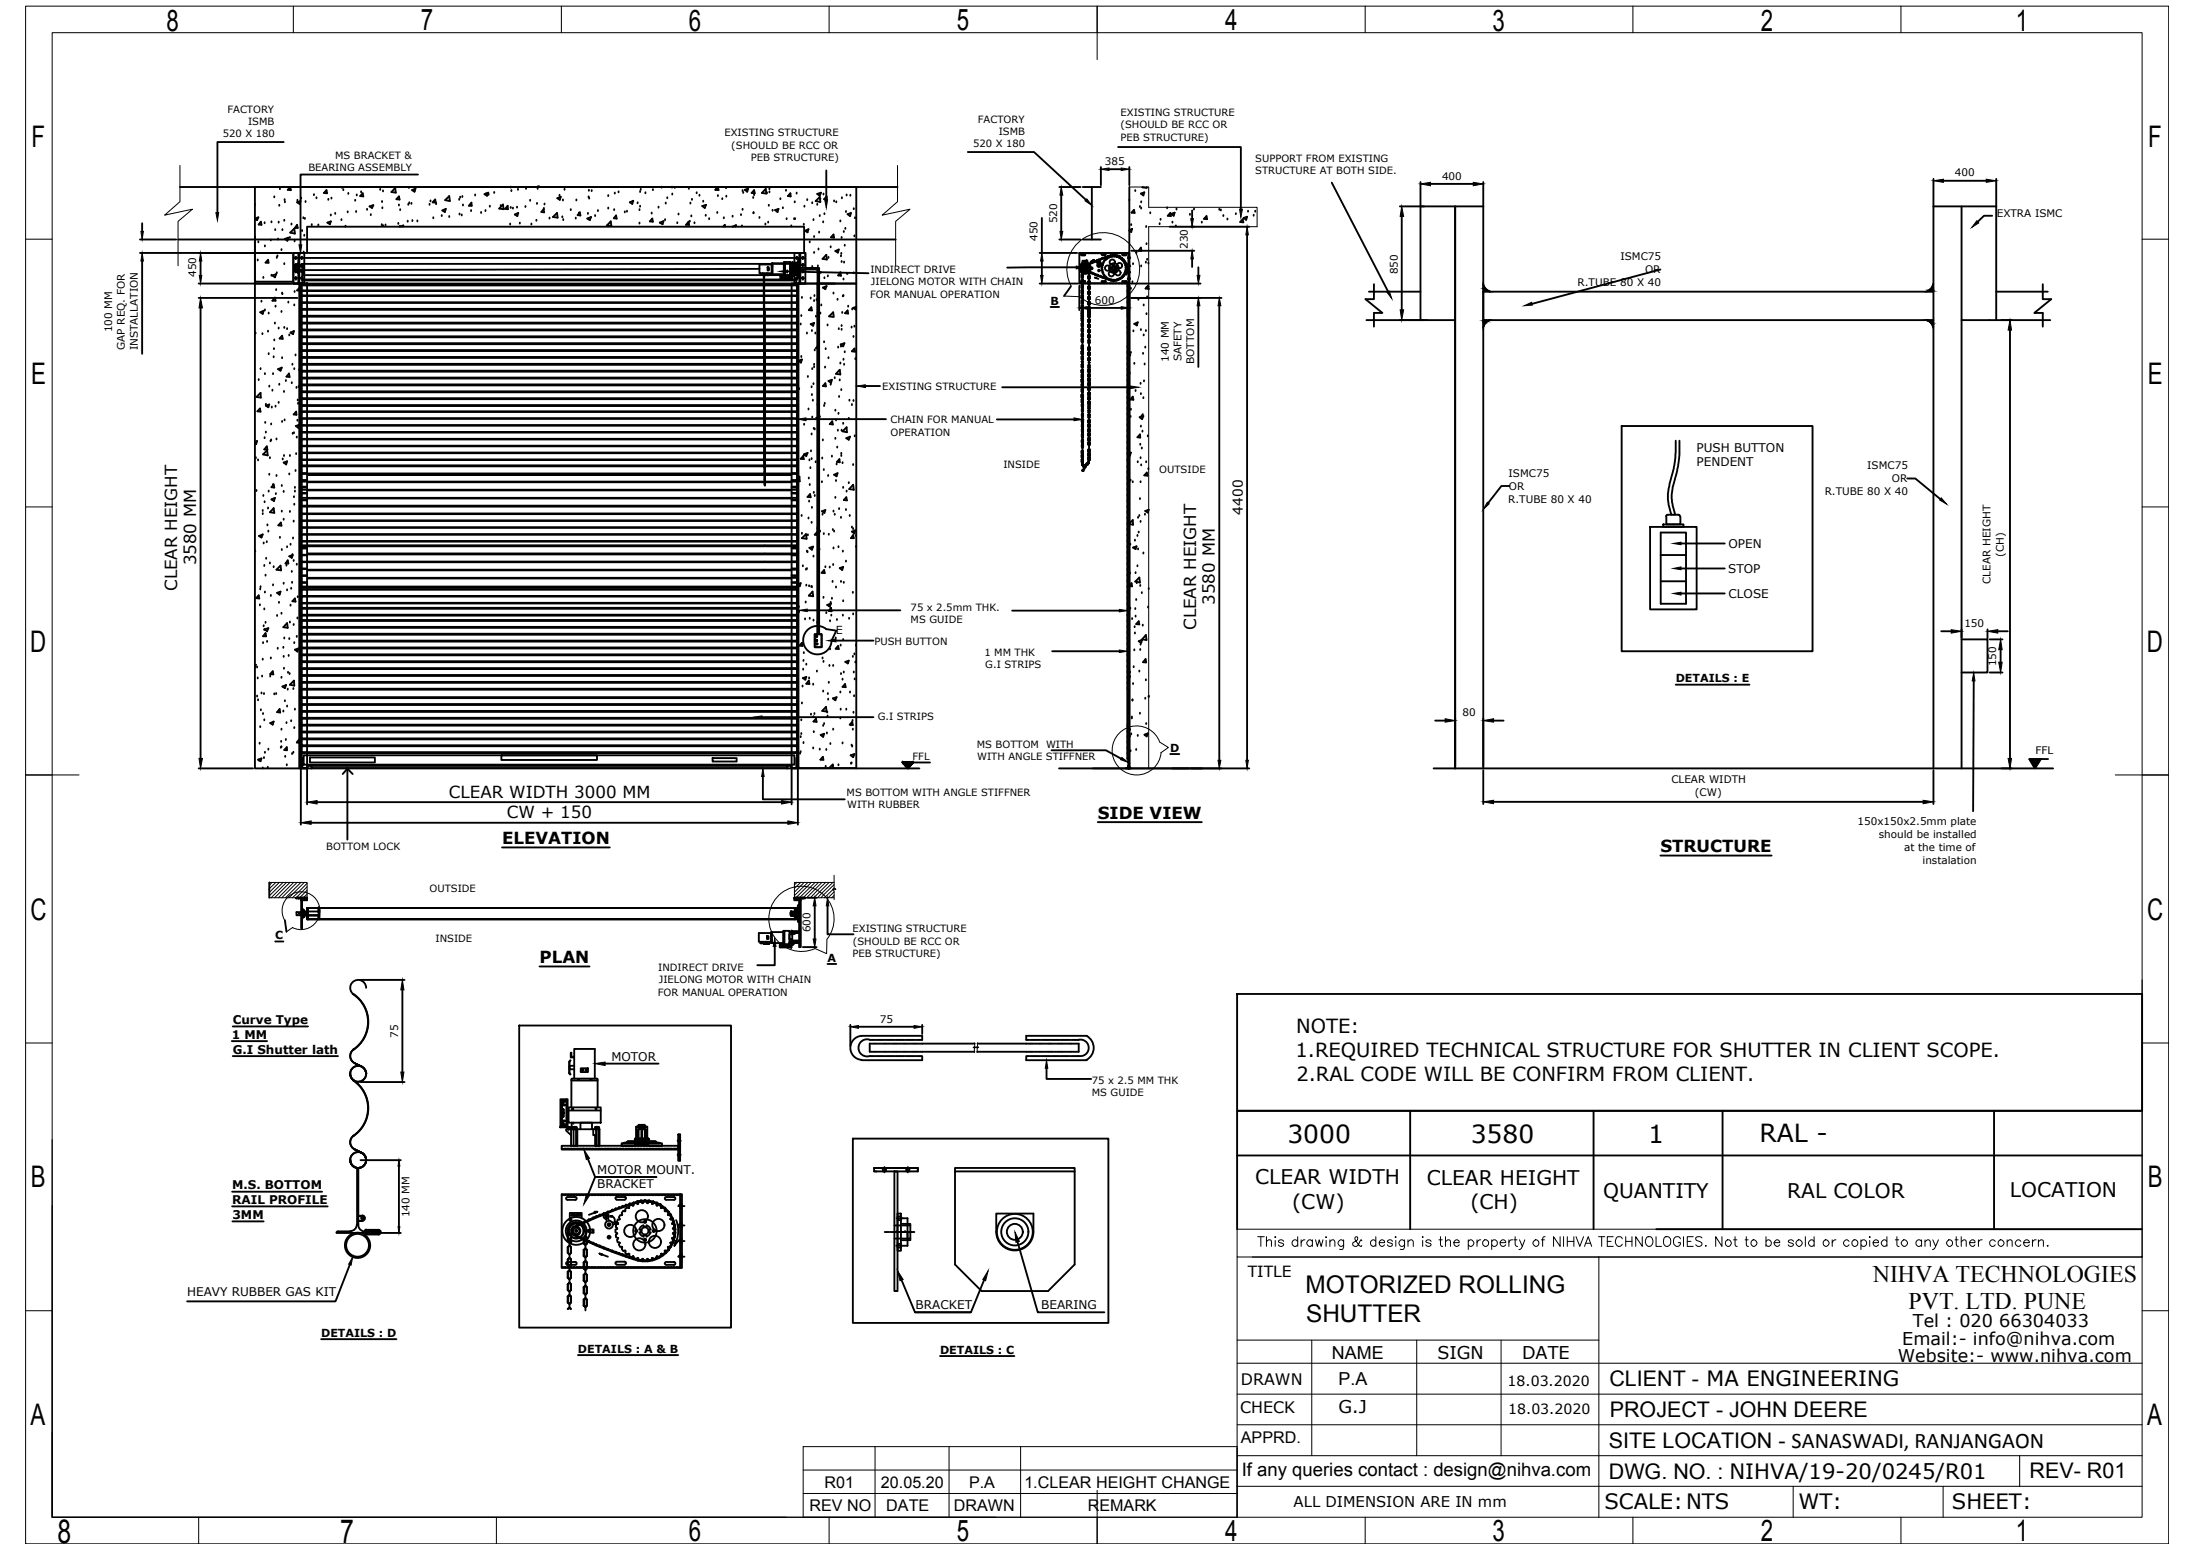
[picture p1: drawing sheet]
<svg xmlns="http://www.w3.org/2000/svg" width="297mm" height="210mm" viewBox="0 0 297 210" stroke-linecap="round" stroke-linejoin="round" font-family="sans-serif">
<defs><g id="words">
<g font-size="4.5">
<text x="7.8" y="209.1">8</text>
<text x="46.1" y="209.2">7</text>
</g>
<g font-size="4">
<text x="22.6" y="4.1">8</text>
<text x="57" y="4.1">7</text>
<text x="93.3" y="4.1">6</text>
<text x="129.7" y="4.1">5</text>
<text x="166" y="4.1">4</text>
<text x="202.3" y="4.1">3</text>
<text x="238.6" y="4.1">2</text>
<text x="273.2" y="4.1">1</text>
<text x="4.3" y="19.9">F</text>
<text x="291.1" y="19.9">F</text>
<text x="4.2" y="52.1">E</text>
<text x="291" y="52.1">E</text>
<text x="4.1" y="88.3">D</text>
<text x="290.9" y="88.3">D</text>
<text x="4.1" y="124.7">C</text>
<text x="291" y="124.7">C</text>
<text x="4.2" y="160.9">B</text>
<text x="291" y="160.9">B</text>
<text x="4.1" y="193.1">A</text>
<text x="291" y="193.1">A</text>
<text x="93.3" y="208.8">6</text>
<text x="129.7" y="208.8">5</text>
<text x="166" y="208.8">4</text>
<text x="202.3" y="208.9">3</text>
<text x="238.6" y="208.9">2</text>
<text x="273.2" y="208.9">1</text>
</g>
<g font-size="3.4">
<text x="174.5" y="154.9">3000</text>
<text x="199.3" y="154.9">3580</text>
<text x="223.4" y="154.9">1</text>
<text x="238.4" y="154.7">RAL -</text>
</g>
<g font-size="3.3">
<text x="176.9" y="175.2">MOTORIZED ROLLING</text>
<text x="177" y="179.2">SHUTTER</text>
</g>
<g font-size="3.2">
<text x="253.8" y="173.7">NIHVA TECHNOLOGIES</text>
<text x="258.6" y="177.4">PVT. LTD. PUNE</text>
</g>
<g font-size="2.9">
<text x="218.1" y="187.9">CLIENT - MA ENGINEERING</text>
<text x="218" y="196.2">SITE LOCATION - SANASWADI, RANJANGAON</text>
<text x="218.1" y="192">PROJECT - JOHN DEERE</text>
<text x="218" y="200.3">DWG. NO. : NIHVA/19-20/0245/R01</text>
<text x="275" y="200.3">REV- R01</text>
<text x="217.4" y="204.5">SCALE:NTS</text>
<text x="243.7" y="204.5">WT:</text>
<text x="264.5" y="204.5">SHEET:</text>
</g>
<g font-size="2.7">
<text x="170.1" y="160.5">CLEAR WIDTH</text>
<text x="193.3" y="160.5">CLEAR HEIGHT</text>
<text x="175.1" y="163.8">(CW)</text>
<text x="199.3" y="163.9">(CH)</text>
<text x="217.3" y="162.4">QUANTITY</text>
<text x="242.2" y="162.4">RAL COLOR</text>
<text x="272.4" y="162.2">LOCATION</text>
</g>
<g font-size="2.6">
<text x="175.6" y="143.3">1.REQUIRED TECHNICAL STRUCTURE FOR SHUTTER IN CLIENT SCOPE.</text>
<text x="175.6" y="140">NOTE:</text>
<text x="175.7" y="146.5">2.RAL CODE WILL BE CONFIRM FROM CLIENT.</text>
</g>
<text font-size="2.5" x="168.3" y="200.1">If any queries contact : design@nihva.com</text>
<g font-size="2.4">
<text x="259.2" y="179.9">Tel : 020 66304033</text>
<text x="180.5" y="184.1">NAME</text>
<text x="194.8" y="184.1">SIGN</text>
<text x="206.2" y="184.1">DATE</text>
<text x="257.2" y="184.5">Website:- www.nihva.com</text>
<text x="257.8" y="182.3">Email:- info@nihva.com</text>
<text x="181.4" y="191.5">G.J</text>
<text x="181.4" y="187.7">P.A</text>
</g>
<g font-size="2.3">
<text x="26.6" y="76.6" transform="rotate(-90 26.6 76.6)">3580 MM</text>
<text x="24" y="80.1" transform="rotate(-90 24 80.1)">CLEAR HEIGHT</text>
<text x="164.6" y="81.9" transform="rotate(-90 164.6 81.9)">3580 MM</text>
<text x="162.1" y="85.4" transform="rotate(-90 162.1 85.4)">CLEAR HEIGHT</text>
<text x="60.8" y="108.1">CLEAR WIDTH 3000 MM</text>
<text x="68.7" y="110.9">CW + 150</text>
<text x="148.8" y="110.9">SIDE VIEW</text>
<text x="68" y="114.4">ELEVATION</text>
<text x="225" y="115.5">STRUCTURE</text>
<text x="73.1" y="130.5">PLAN</text>
</g>
<g font-size="2.2">
<text x="168.1" y="191.4">CHECK</text>
<text x="168.1" y="187.7">DRAWN</text>
<text x="168.1" y="195.5">APPRD.</text>
<text x="111.7" y="201.6">R01</text>
<text x="119.4" y="201.6">20.05.20</text>
<text x="131.3" y="201.6">P.A</text>
<text x="138.8" y="201.6">1.CLEAR HEIGHT CHANGE</text>
<text x="109.7" y="204.8">REV NO</text>
<text x="120.1" y="204.8">DATE</text>
<text x="129.2" y="204.8">DRAWN</text>
<text x="147.4" y="204.8">REMARK</text>
</g>
<text font-size="2.1" x="169.1" y="173">TITLE</text>
<text font-size="2" x="175.3" y="204.2">ALL DIMENSION ARE IN mm</text>
<g font-size="1.9">
<text x="168.4" y="69.8" transform="rotate(-90 168.4 69.8)">4400</text>
<text x="204.3" y="187.8">18.03.2020</text>
<text x="204.4" y="191.6">18.03.2020</text>
</g>
<g font-size="1.6">
<text x="229.9" y="61.2">PUSH BUTTON</text>
<text x="229.9" y="63.1">PENDENT</text>
<text x="234.2" y="77.7">STOP</text>
<text x="234.2" y="74.3">OPEN</text>
<text x="234.2" y="81.1">CLOSE</text>
<text x="31.4" y="140.7">1 MM</text>
<text x="31.5" y="138.8">Curve Type</text>
<text x="31.5" y="142.8">G.I Shutter lath</text>
<text x="82.8" y="143.8">MOTOR</text>
<text x="31.5" y="161.1">M.S. BOTTOM</text>
<text x="80.9" y="159">MOTOR MOUNT.</text>
<text x="80.9" y="161">BRACKET</text>
<text x="31.5" y="163.1">RAIL PROFILE</text>
<text x="31.5" y="165.1">3MM</text>
<text x="25.4" y="175.7">HEAVY RUBBER GAS KIT</text>
<text x="124.1" y="177.4">BRACKET</text>
<text x="141.1" y="177.4">BEARING</text>
</g>
<g font-size="1.5">
<text x="142.4" y="41.3">B</text>
<text x="113.2" y="85.9">E</text>
<text x="227.1" y="92.4">DETAILS : E</text>
<text x="158.6" y="101.8">D</text>
<text x="37.3" y="127.3">C</text>
<text x="112.1" y="130.3">A</text>
<text x="43.5" y="181.1">DETAILS : D</text>
<text x="78.3" y="183.3">DETAILS : A &amp; B</text>
<text x="127.4" y="183.4">DETAILS : C</text>
</g>
<g font-size="1.4">
<text x="30.8" y="15.3">FACTORY</text>
<text x="33.6" y="16.9">ISMB</text>
<text x="132.5" y="16.6">FACTORY</text>
<text x="151.8" y="15.7">EXISTING STRUCTURE</text>
<text x="151.8" y="17.4">(SHOULD BE RCC OR</text>
<text x="30.2" y="18.6">520 X 180</text>
<text x="41.8" y="23.2">BEARING ASSEMBLY</text>
<text x="45.4" y="21.5">MS BRACKET &amp;</text>
<text x="98.2" y="18.5">EXISTING STRUCTURE</text>
<text x="99.1" y="20.2">(SHOULD BE RCC OR</text>
<text x="101.7" y="21.8">PEB STRUCTURE)</text>
<text x="131.9" y="19.9">520 X 180</text>
<text x="135.3" y="18.3">ISMB</text>
<text x="149.7" y="22.3">385</text>
<text x="151.8" y="19.1">PEB STRUCTURE)</text>
<text x="170.1" y="22">SUPPORT FROM EXISTING</text>
<text x="170.1" y="23.6">STRUCTURE AT BOTH SIDE.</text>
<text x="264.9" y="23.9">400</text>
<text x="195.4" y="24.4">400</text>
<text x="270.6" y="29.4">EXTRA ISMC</text>
<text x="140.6" y="32.7" transform="rotate(-90 140.6 32.7)">450</text>
<text x="143.3" y="30.3" transform="rotate(-90 143.3 30.3)">520</text>
<text x="161" y="33.7" transform="rotate(-90 161 33.7)">230</text>
<text x="219.6" y="35.3">ISMC75</text>
<text x="26.6" y="37.5" transform="rotate(-90 26.6 37.5)">450</text>
<text x="117.9" y="40.3">FOR MANUAL OPERATION</text>
<text x="117.9" y="37">INDIRECT DRIVE</text>
<text x="118" y="38.7">JIELONG MOTOR WITH CHAIN</text>
<text x="148.4" y="41.1">600</text>
<text x="189.4" y="37.2" transform="rotate(-90 189.4 37.2)">850</text>
<text x="213.8" y="38.8">R.TUBE 80 X 40</text>
<text x="222.9" y="37">OR</text>
<text x="15.2" y="45" transform="rotate(-90 15.2 45)">100 MM</text>
<text x="16.9" y="47.4" transform="rotate(-90 16.9 47.4)">GAP REQ. FOR</text>
<text x="18.7" y="47.5" transform="rotate(-90 18.7 47.5)">INSTALLATION</text>
<text x="119.5" y="52.8">EXISTING STRUCTURE</text>
<text x="158.4" y="49.1" transform="rotate(-90 158.4 49.1)">140 MM</text>
<text x="160.1" y="49" transform="rotate(-90 160.1 49)">SAFETY</text>
<text x="161.8" y="49.3" transform="rotate(-90 161.8 49.3)">BOTTOM</text>
<text x="120.7" y="57.3">CHAIN FOR MANUAL</text>
<text x="120.7" y="59">OPERATION</text>
<text x="136" y="63.4">INSIDE</text>
<text x="157.1" y="64.1">OUTSIDE</text>
<text x="204.4" y="64.6">ISMC75</text>
<text x="253" y="63.6">ISMC75</text>
<text x="256.4" y="65.3">OR</text>
<text x="204.4" y="68.1">R.TUBE 80 X 40</text>
<text x="204.5" y="66.4">OR</text>
<text x="247.3" y="67.1">R.TUBE 80 X 40</text>
<text x="271.5" y="75.4" transform="rotate(-90 271.5 75.4)">(CH)</text>
<text x="123.4" y="82.8">75 x 2.5mm THK.</text>
<text x="269.7" y="79.1" transform="rotate(-90 269.7 79.1)">CLEAR HEIGHT</text>
<text x="118.5" y="87.4">PUSH BUTTON</text>
<text x="123.4" y="84.5">MS GUIDE</text>
<text x="133.4" y="88.8">1 MM THK</text>
<text x="266.2" y="85">150</text>
<text x="133.5" y="90.5">G.I STRIPS</text>
<text x="270.5" y="90.3" transform="rotate(-90 270.5 90.3)">150</text>
<text x="119" y="97.5">G.I STRIPS</text>
<text x="132.4" y="101.3">MS BOTTOM</text>
<text x="141.8" y="101.3">WITH</text>
<text x="198.2" y="97.1">80</text>
<text x="114.7" y="107.9">MS BOTTOM WITH ANGLE STIFFNER</text>
<text x="123.7" y="103">FFL</text>
<text x="132.4" y="103">WITH ANGLE STIFFNER</text>
<text x="226.5" y="106.1">CLEAR WIDTH</text>
<text x="229.7" y="107.8">(CW)</text>
<text x="275.8" y="102.1">FFL</text>
<text x="114.8" y="109.5">WITH RUBBER</text>
<text x="251.7" y="111.8">150x150x2.5mm plate</text>
<text x="254.6" y="113.6">should be installed</text>
<text x="44.2" y="115.1">BOTTOM LOCK</text>
<text x="258" y="115.3">at the time of</text>
<text x="260.5" y="117.1">instalation</text>
<text x="58.2" y="120.9">OUTSIDE</text>
<text x="59" y="127.7">INSIDE</text>
<text x="89.2" y="131.6">INDIRECT DRIVE</text>
<text x="109.8" y="126.4" transform="rotate(-90 109.8 126.4)">600</text>
<text x="115.5" y="126.4">EXISTING STRUCTURE</text>
<text x="115.5" y="129.7">PEB STRUCTURE)</text>
<text x="115.6" y="128">(SHOULD BE RCC OR</text>
<text x="89.2" y="134.9">FOR MANUAL OPERATION</text>
<text x="89.3" y="133.2">JIELONG MOTOR WITH CHAIN</text>
<text x="54" y="140.7" transform="rotate(-90 54 140.7)">75</text>
<text x="119.2" y="138.6">75</text>
<text x="148" y="146.8">75 x 2.5 MM THK</text>
<text x="148" y="148.5">MS GUIDE</text>
<text x="55.5" y="165" transform="rotate(-90 55.5 165)">140 MM</text>
</g>
</g></defs>
<!-- layer: 0 -->
<g fill="none" stroke="#000" stroke-width=".25">
<path d="M38.4 19.2h-8.9v9.6M151.5 19.9h16.6v8.4M19 34.3h20.5M19 32.5h4.9M19.3 30.3v1.1M19.3 35.4v12.5M24.1 32.5h97.3M24.4 25.3h97.2M27.2 35.4v1.9M34.5 27.8h.1M34.5 32.2v71.9h6.3M34.5 32.2h.1"/>
<path d="M34.5 38.4h.1M34.5 25.3v12.9h5.3v-3.9h69.3v2h1.9v2.1h5h-89.1M34.5 29.6l.5-.2-.2 .4-.3-.1M34.6 38.2h.1M34.9 35.3h.1M35 32.8h.1M35.3 30l.1 .5-.3-.1zM35.7 37.7h.1M35.9 30.3h.1M35.9 33.4h.1M36.3 35.2l.1 .4h-.4zM36.7 32.6h.1"/>
<path d="M36.8 37.4h.1M36.8 30.1h.1M36.9 37.3l.5-.1-.1 .4zM37.2 26.7h.1M37.3 31.2h.1M37.4 39.3h.1M37.5 35h.1M37.5 37h.1M37.6 34.7h.1M37.7 32.5h.1M37.8 30.2h.1M37.8 27.9h.1"/>
<path d="M37.9 25.6h.1M38.1 33.9h.1M38.2 39.8h.1M38.3 31.2h.1M38.3 39.9h.1M38.5 35.8h.1M38.5 29.9h.1M38.6 27.1h.1M38.6 27.4h.1M38.6 32.4l.5-.2-.2 .4zM39.3 32.2h.1M39.3 25.3l.1 .5-.4-.1z"/>
<path d="M39.5 30.4h.1M39.8 34.3h1.4v4.1h-1.4zM39.9 31l.1 .7-.7-.2zM39.9 36.4h.4M39.9 32.7h.1M39.9 39.6h.1M39.9 35h.1M39.9 35.9h.1M39.9 37.7h.1M39.9 36.8h.1M40 36.6h.4M40.1 35.9h.1"/>
<path d="M40.1 36.6v.2M40.1 36.4h.1M40.1 34.8v.1M40.1 35v.1M40.1 35.8v.1M40.1 36v.1M40.1 36.8v.1M40.1 37.5v.2M40.1 37.8v.1M40.1 35h.1M40.1 37.7h.1M40.2 35h.1"/>
<path d="M40.2 35.9h.1M40.2 37.7h.1M40.2 36.8h.1M40.3 30.5v.4h-.3zM40.3 27.4l.4-.2-.1 .4zM40.3 27.2h.1M40.3 35.7h.1v1.3h-.1zM40.3 36.1h-.3v.5h.3M40.3 35.8h.1M40.3 36.9h.1M40.3 35.9h.1M40.3 36.4h.1"/>
<path d="M40.3 36.7h.1M40.4 34.3v4.1M40.4 36.4h.2M40.5 35.9h-.4v.9h.4M40.6 34.3v69.8M40.6 39l-.3 .4h.3M40.7 35h.2M40.7 35.9h.2M40.7 37.7h.2M40.7 36.8h.2M40.8 38.4v65.7M40.8 26.9h.1"/>
<path d="M40.9 35h.1M40.9 35.9h.1M40.9 37.7h.1M40.9 36.8h.1M40.9 34.8v.1M40.9 35v.1M40.9 35.8v.1M40.9 36v.1M40.9 36.8v.1M40.9 37.5v.2M40.9 37.8v.1M40.9 38.8v.3"/>
<path d="M40.9 39.1v.3M40.9 39.4v.3M40.9 39.8v.1M40.9 31.3h.1M40.9 35h67.1M40.9 35.9h.2M40.9 37.7h.2M40.9 36.8h.2M41 35.8h67.1v1.5h-67.1zM41 36.7l.1 .1M41 36.1h-1.1v.5h1.1M41 38h66.9"/>
<path d="M41 37.9h66.9v.5M41 37.2v1.2M41.1 29.6h.1M41.1 36.2h-.1v.1M41.1 35.8v1.5M41.1 38.6h-.1v.1h.1M41.1 34.2h.1M41.1 39.4h-.1h.1M41.2 31.9h.1M41.2 39.4h.2M41.2 38.7h.2M41.2 38.6h.2"/>
<path d="M41.3 29.7h.1M41.4 27.4h.1M41.4 39.4h66M41.4 38.7h66M41.4 38.6h66M41.6 38.5h.1M41.6 34.3v-3.6h67.4v3.6M41.6 38.5h-.7v.2M41.6 38.4v65.3M41.7 39.3v.1M42.2 30.5h.1M42.5 26.4h.1"/>
<path d="M42.9 26.9h.1M43.1 30.6h.1M44.2 25.8l.1 .4-.4-.1zM44.4 30.2l.4-.2-.1 .4zM44.5 27.1h.1M44.8 29.2h.1M44.9 26.9h.1M45.4 29h.1M46.2 25.3l.2 .1v-.1M46.3 29.8h.1M46.5 25.8h.1M46.8 30.7h.1"/>
<path d="M47.1 28.8h.1M47.2 26.3h.1M48.1 27.2h.1M48.3 28.7h.1M48.3 26.5h.1M48.9 26.1h.1M49.1 26.2l.1 .4h-.4zM49.7 28.4h.1M50.1 28l.5-.2-.2 .4zM50.2 29.2h.1M51.5 25.7h.1M51.7 30.5h.1"/>
<path d="M51.8 27.4h.1M51.8 28.2h.1M51.9 30.6h.1M51.9 25.9h.1M52.2 30.6h.1M53.6 25.5v.6l-.6-.1zM54 30.3h.1M54.1 27.8h.1M54.1 26.6v.4h-.4zM54.2 30.7h.1M54.2 30.7l.5-.1-.1 .1M54.2 28.5h.1"/>
<path d="M55.2 30h.1M55.3 27.8h.1M55.4 25.5h.1M55.5 27.5h.1M55.8 27.6h.1M55.8 25.8l.5-.2-.1 .4zM55.9 30h.1M56.6 30h.1M56.6 23.7h-15.9v9.5M58.2 27.8h.1M58.3 27.3h.1M58.7 29.6h.1"/>
<path d="M58.8 27.3h.1M59 27l.1 .5-.5-.1zM59.1 27.7h.1M59.9 29.3h.1M59.9 28.5l.5-.2-.1 .4zM60.3 27.1l.6-.5 .1 .6zM60.9 29.4h.1M62.2 27.1h.1M62.3 29.1h.1M62.4 26.8h.1M62.6 29.2h.1M62.7 26.7h.1"/>
<path d="M62.7 27.8h.1M63.8 28.6h.1M63.9 27.5v.4h-.4zM64.4 26.5h.1M65.2 28.9h.1M65.7 26.3l.5-.2-.2 .4zM65.8 28.6h.1M65.9 26.3h.1M66.2 26.4h.1M66.4 28h.1M67 26.1h.1M67.9 27.9h.1"/>
<path d="M68.2 27.7v.6h-.6zM68.8 27.9v.4h-.3zM69.1 30.4h.1M69.2 25.4h.1M69.2 28.2h.1M69.3 25.9h.1M69.5 28.3h.1M69.8 29.1l.4-.2-.1 .4zM70.1 28.1h.1M70.2 25.7h.1M70.4 30.3h.1M71.2 28.1h.1"/>
<path d="M71.3 25.6h.1M71.8 27.2h.1M72 30.4h.1M72.7 29.9h.1M72.8 27.6h.1M72.9 25.6h.1M72.9 25.4h.1M73 25.3h.1M73.7 28.3v.5l-.3-.1zM73.7 28.3h.1M73.8 27.7h.1M74.5 29.6h.1"/>
<path d="M75.5 28.9l.1 .6-.7-.1zM75.5 26.9l.5-.2-.1 .4zM75.8 26.5h.1M76.2 29.4h.1M76.3 27.2h.1M76.3 29.8h.1M76.5 25.7h.1M77.3 28.5h.1M78 29.6h.1M78.1 27.2h.1M78.4 28.9h.1M78.6 28.8l.1 .4h-.4z"/>
<path d="M79.6 29.6l.5-.2-.2 .4zM79.7 29h.1M79.8 26.7h.1M79.8 25.9h.1M79.8 26.9h.1M80.2 25.9h.1M80.6 29.3h.1M81 28.6h.1M82.4 28.3h.1M82.4 26.6h.1M82.8 30v.6h-.5zM83.2 28.5h.1"/>
<path d="M83.3 26.2h.1M83.5 29.2l.1 .4h-.4zM83.8 26.1h.1M84.7 28.8h.1M85 28.7h.1M85.3 27.4l.5-.2-.1 .4zM86.4 27.5h.1M86.7 28.5h.1M86.7 30.3h.1M86.7 26h.1M86.7 28h.1M86.8 25.7h.1"/>
<path d="M87.5 26.2h.1M88.3 28.9h.1M88.4 29.6l.1 .4h-.4zM88.5 25.8h.1M89.2 28.1h.1M89.4 30.2l.5-.2-.1 .4zM89.7 25.4h.1M90.1 29.8h.1M90.2 27.6h.1M90.4 26.9h.1M91.1 25.4h.1M91.1 26.4h.1"/>
<path d="M91.3 25.3l.1 .1v-.1M91.8 30.3h.1M91.9 29.1h.1M93.3 30l.1 .5h-.4zM93.3 25.6h.1M93.5 30h.1M93.6 27.6h.1M93.7 29.3h.1M93.8 27.1h.1M94.1 30.3h.1M94.4 26.2h.1M94.8 26.5h.1"/>
<path d="M95.2 27.9l.5-.1-.2 .4zM95.3 27.3h.1M95.6 29.2h.1M96.1 29.7h.1M97 25.8h.1M97.2 28.9h.1M97.3 26.6h.1M97.3 25.3l.1 .5-.5-.1zM97.9 27h.1M98 30.7l.2-.2 .1 .2M98.1 29.6h.1M98.4 25.5h.1"/>
<path d="M98.4 26.7h.1M99.3 29.4h.1M99.3 30.7l.4-.2v.2M100.4 29.2h.1M100.5 30.7h.1M100.6 25.9h.1M100.6 28.4h.1M100.7 26.1h.1M100.9 25.7l.5-.1-.1 .4zM102.1 26.8h.1M102.1 28.9h.1M102.2 26.4h.1"/>
<path d="M102.2 25.8l.1 .4-.4-.1zM102.9 29.5h.1M102.9 36.4l-62 .2v.2M103.3 37v.2h-.2h.3v-.2M103.5 37.2l.1 .1-.1-.1M103.5 37.2h.1M103.6 37.2h-.1M103.7 30.4h.1M103.7 37.2h.1M103.8 25.6v.6l-.5-.1zM103.8 37v.3h.3v-.3M103.9 37.2h.1"/>
<path d="M103.9 26.2h.1M104 36.2h.2v.4h-.2zM104.1 36.4h.1M104.1 36.5h.1M104.1 30.2h.1M104.2 27.9h.1M104.3 26.1h.1M104.3 25.6h.1M104.3 37.3h-.7h.7M104.4 37.2l-.1 .1 .1-.1M104.4 37.2h.1M104.6 35.8h-1.7v1.2h1.7"/>
<path d="M104.6 36.1h.1M104.6 36.8h.1M104.7 28.6h.1M104.7 35.7v1.5M105 28.5l.5-.2-.1 .4zM105.7 27h.1M105.7 37.5h1.6M105.8 37.7h1.4h-1.4M105.8 37.5l.1 .2zM105.9 37.6l.1 .1zM106 37.6h.1M106 37.6v.1v-.1"/>
<path d="M106 37.5l.1 .2zM106.1 28.2h.1M106.2 35.5h.9v1.8h-.9zM106.2 35.7h-1.6v1.5h1.6M106.3 35.8h.1M106.3 36.4h.1M106.3 37.1h.1M106.3 37.6v.1zM106.4 37.6v.1zM106.4 35.5v1.8M106.5 37.6h.1M106.5 37.6v.1v-.1"/>
<path d="M106.5 25.9h.1M106.6 37.6v.1zM106.6 29.7h.1M106.7 37.6v.1zM106.7 36.8l11 .2M106.9 37.5l.1 .2zM107 37.6h.1M107 37.6v.1v-.1M107.1 37.6v.1zM107.1 37.1h.1M107.1 37.2h.3M107.1 26.2v.4h-.3z"/>
<path d="M107.1 37.5l.1 .2zM107.2 36.1v.5zM107.2 36.1h-.1v.5h.1M107.2 36.2h.1M107.2 36.1h1.2M107.2 36.1v.5M107.2 36.6h1.2M107.2 36.4v.1M107.2 30.7h.1M107.2 36v.2h.2M107.3 38.5h.7v.2M107.3 38.4v65.7h17.3"/>
<path d="M107.3 37.4v.4M107.3 37.4h-1.6v.4h1.6M107.3 37.8h.1M107.3 35.7h.1M107.3 37.3h.1M107.3 35.6v.1l.1 .1M107.4 36.9h.1M107.4 37.1h.1M107.4 35.6h.1M107.4 35.8h.1M107.4 36.2h.1M107.4 36.6h.5h-.5v-.1h-.2v.2h.7"/>
<path d="M107.4 36.5l-.2-.1v.3M107.4 37.4h.1M107.4 37.3h.1M107.4 36h-.3v.6h.3M107.4 37.2h.1M107.4 35.6v1.8M107.4 35.8h1M107.4 35.6h1M107.4 37.2h1M107.4 36.8h1M107.4 36.9h-.1v.2h.1M107.4 37.2h-.1v.6"/>
<path d="M107.5 39.4h.2M107.5 38.7h.2M107.5 38.6h.2M107.6 29.7h.1M107.7 35.6v-1.3h1.4v4.1h-1.4v-1.1M107.7 27.4h.1M107.7 38.6h.2v.1h-.2M107.7 39.4h.2h-.2M107.7 29.7h.1M107.8 37.2l-.3 .3M107.8 37.7h.2M107.9 36h-.7v.2h.2v-.1h.5"/>
<path d="M107.9 35.9l.1 .9zM107.9 36.4h-.7h.7M108 26.2h.1M108 35.9h.1v.9h-.1M108 35.8v1.5M108 35h.2M108 34.8v.1M108 35h.1M108 35v.1M108 37.5v.2M108 37.8v.1M108 38.8v.3"/>
<path d="M108 39.1v.3M108 39.4v.3M108 39.8v.1M108.1 38.4v65.7M108.2 38.4h.2v-4.1h-.2h.2v4.1M108.2 35.2v1.2v-1l-.1 .1v1.7l.1 .1v-.9v1M108.2 35.2h.1M108.2 35.1h.2v.8l-.1 .1 .1 1.6h-.2zM108.2 37.4h.1M108.2 37.5h.1M108.2 37.7h-.2M108.2 37.4v.1"/>
<path d="M108.3 34.3v4.1M108.4 35.8l-1 .1M108.4 36.9l-1.1 .1h1.1M108.4 35.1h.1M108.4 35.1v2.5M108.4 37.6h.1M108.4 36.9h.1M108.4 35.7h.1M108.4 35.8h.1M108.4 35.6h-1.1v.2h.1M108.5 34.3v4.1M108.6 35h.2"/>
<path d="M108.6 35.9h.2M108.6 37.7h.2M108.6 36.8h.2M108.8 35h.1M108.8 35.9h.1M108.8 37.7h.1M108.8 36.6v.2M108.8 36.8h.1M108.8 34.8v.1M108.8 35v.1M108.8 35.8v.1M108.8 36v.1"/>
<path d="M108.8 36.8v.1M108.8 37.5v.2M108.8 37.8v.1M108.8 35h.2M108.8 35.9h.2M108.8 37.7h.2M108.8 36.8h.2M108.9 30.5h.1M109 28h.1M109.1 31.3l.5-.2-.2 .4zM109.4 27.1h.1M109.7 32.8h.1"/>
<path d="M110.1 36.2h.1M110.1 27.5h.1M110.2 29.8h.1M110.3 32.1h.1M110.3 34.3h.1M110.5 27.2l.6-.5 .1 .7zM110.7 27.8h.1M110.7 26.3l.6-.2-.2 .4zM110.8 38.4h.1M110.8 36.1h.1M110.9 33.8h.1M111 31.5h.1"/>
<path d="M111 38.4v47.5h.3v1.8h-.9v-1.7h.4v-47.6h-2.6v65.7M111.1 29.3h.1M111.2 27h.1M111.2 37h.1M111.5 39l.5-.2-.2 .4zM111.5 30.1h.1M111.6 26.4h.1M111.7 37.7h.1M111.7 29h.1M112 23.1v4M112 34.5l.1 .7-.6-.1zM112 26.6l.1 .4h-.4z"/>
<path d="M112.2 37.5h.1M112.3 35h.1M112.6 33.5h.1M112.9 39.8h.1M112.9 31.8l.1 .4h-.4zM113 27.3h.1M113.2 34l.5-.2-.2 .4zM113.3 27.4h.1M113.9 30h.1M113.9 36.9l.1 .5-.4-.1zM114 34.7h.1M114 34.4h.1"/>
<path d="M114 35.5h.1M114 32.2h.1M114.1 26.9h.1M114.3 37.9h.1M114.3 31.4h.1M114.4 35.6h.1M114.5 33.3h.1M114.6 31h.1M114.6 28.7h.1M114.7 26.5h.1M114.8 37.1h.1M114.9 37.1h.1"/>
<path d="M114.9 29l.4-.1-.1 .4zM115.2 26.5h.1M115.7 37h.1M115.7 28.3h.1M115.8 32h.1M115.9 29.6h.1M116 25.3v78.8M131.1 20.6h9l7.1 6.5M145.1 38.8l-.9 1.3M145.8 36.2l-9.3 .1M146.3 38.4h.1M146.3 34.3h.1"/>
<path d="M146.5 34.4v.2M146.5 38.1v.1M146.6 38.4h.3M146.6 34.3h.3M146.6 34.4h.4M146.6 34.6h.4M146.6 38.3h.4M146.6 38.1h.4M146.7 25.3h2.5M146.7 32.5h2.5M146.8 35.5h.5zM146.8 35.4l.1 .1z"/>
<path d="M146.8 36.3h.1M146.9 35.4h.1M146.9 36.5h.1M146.9 36.3h.1M146.9 36.4h.1M146.9 36.2h.1M146.9 36.4l.1 .1M146.9 36.4v.1M146.9 36.1a.23 .23 0 0 0 0 .4M146.9 35.4l.1 .1zM146.9 36.1h.1M146.9 36.6l3.7 1.4"/>
<path d="M147 36.5h.1M147 36.1h.1M147 36.2h.1M147 38.4h.2M147 34.3h.2M147 34.4l.1 .1-.1 .1M147 38.1h.1l-.1 .1M147 36.6h.1M147.1 36.5h.1M147.1 36.1h-.1M147.1 36.2h.1M147.1 35.4l.1 .1z"/>
<path d="M147.1 36.1h.1M147.1 36.6h.1M147.2 36.4v.1M147.2 36.5v.1l-.1-.1M147.2 35.4h.1M147.2 36.2h.1M147.2 36.4h.1M147.2 36.3h.1M147.2 35.4v.1v-.1M147.3 36.4h.1M147.3 36.3h.1M147.3 35.4h.1"/>
<path d="M147.3 35.9h.1M147.3 36.7h.1M147.4 35.6v-.3h-.7v.4M147.4 38.4h.3M147.4 34.3h.3M147.5 35.8h.1M147.5 36.9h.1M147.8 35.7h.1M147.8 36.9h.1M147.8 38.4h.3M147.8 34.3h.3M147.8 36.3h.2v.1h-.2"/>
<path d="M148 25.3v7.2M148 36.3v.1M148 35.6h.1M148 37.1h.1M148.1 35.2h.2l-.2 .1zM148.1 35.3l-.3 .2M148.2 35.5h.1M148.2 37.2h.1M148.2 38.4h.3M148.2 34.3h.3M148.4 35.5h.1M148.4 37.6l.1 .1z"/>
<path d="M148.4 37.2h.1M148.5 37.7l.3 .1M148.6 35.4h.1M148.6 37.3h.1M148.6 38.4h.3M148.6 34.3h.3M148.8 35.7v.1M148.8 35.8l-.1 .1 .1 .3h.1l.2-.2 .3-.1M148.8 35.6l.1-.2-.2-.1-.1 .2 .1 .1M148.8 35.3h.1M148.8 37.4h.1M148.8 35.6l.1 .2"/>
<path d="M148.9 35.7l.2 .2M148.9 36.7h.1M148.9 36h.1M149 35.5h.1zM149 38.4h.3M149 34.3h.3M149.1 35.5l.1 .3M149.1 35.2h.1M149.1 37.5h.1M149.1 35.8v.1M149.3 35.1h.1M149.3 37.6h.1"/>
<path d="M149.3 34.4v.1M149.3 35.8l-.2 .1M149.3 38.1v.1M149.4 38.3h.4M149.4 38.1h.4M149.4 34.4h.4M149.4 34.6h.4M149.4 36.5h.1M149.4 36.2h.1M149.4 36.2l-.1 .1v.1l.1 .1M149.4 36.5l-.1 .1 .1 .1M149.4 36.7v.1"/>
<path d="M149.4 35.9h.1M149.4 36h-.1v.1l.1 .1M149.4 36.8v.2h.1M149.4 38.4h.3M149.4 34.3h.3M149.5 35h.1M149.5 37.7h.1M149.5 37h.1M149.5 35.6v.1M149.5 37v.2l.1 .1v.1l.2 .1M149.5 35.7h-.1v.2v-.1M149.6 35.5h-.1v.2"/>
<path d="M149.7 35h.1M149.7 37.7h.1M149.8 34.4v.1M149.8 38.1h.1l-.1 .1M149.8 35.2l-.2 .1v.1M149.9 37.5l-.1 .1h.2M149.9 34.9h.1M149.9 37.8h.1M149.9 38.4h.2M149.9 34.3h.2M150 37.6h.1M150 35.1h-.2l.1 .1"/>
<path d="M150 35h.1M150.1 37.7h-.1l.2 .1h.1M150.1 34.8h.1M150.1 37.8h.1M150.3 37.8h.1M150.3 34.9h.1M150.3 37.8l.2 .2v-.1M150.3 34.8h.1M150.3 37.9h.1M150.3 38.4h.2M150.3 34.3h.2M150.5 34.7h.1"/>
<path d="M150.5 37.9h.1M150.5 37.9l.1 .1 .2-.1M150.5 38h.1M150.5 34.7l-1.8 .6-1.8 .8M150.5 34.8h.1M150.5 34.6l-1.8 .7-1.8 .8a.3 .3 0 0 0 0 .5M150.6 34.7a1.71 1.71 0 0 1 2.1 1.6 1.71 1.71 0 0 1-2.1 1.7M150.6 34.7a1.67 1.67 0 0 1 2 1.6 1.67 1.67 0 0 1-2 1.7M150.7 38.4h.3M150.7 34.3h.3M150.7 34.7h.1M150.8 34.8l-.1-.1h-.1l-.1 .1h-.2v.1l-.3 .1h.1"/>
<path d="M150.8 34.7h.1M150.8 34.8l.1-.1h.1l.1 .1 .2-.1v.1M150.8 37.9l.1 .1 .2-.1M150.8 38h.1M150.9 36l-.3 .2 .1 .2h-.1l.3 .2M150.9 36v.1l.1-.1M150.9 36.6h.1M151 34.7h.1M151 36l.2 .2M151.1 34.7h.1M151.1 38h.1M151.1 38.4h.2"/>
<path d="M151.1 34.3h.2M151.1 37.9h.1M151.2 34.7h.1M151.2 36.4l-.2 .2M151.3 36.3h-.1l.1 .1M151.3 34.8h.1M151.4 37.9l-.1 .1-.2-.1M151.4 34.8h.2v.1M151.4 34.7h.1M151.4 38h.1M151.5 38.4h.3M151.5 34.3h.3"/>
<path d="M151.6 37.9h.1M151.6 34.9h.1M151.6 37.8l-.1 .2-.1-.1M151.6 34.9h.1l.2 .1M151.6 34.8h.1M151.8 37.8h.1M151.8 34.9h.1M151.8 37.7l-.1 .1-.1-.1M151.8 35.1l.2-.1 .1 .2M151.9 37.6h-.1M151.9 38.4h.3M151.9 34.3h.3"/>
<path d="M152 37.7h.1M152.1 35.2h.1v.2M152.1 37.5l-.1 .2-.2-.1M152.1 35.1h.1M152.1 37.4v.1M152.1 34.4v.2M152.1 38.1v.1M152.1 34.4l.5 .1v.1M152.1 37.6h.1M152.1 34.6h.5M152.1 38.3h.5M152.1 38.1h.5"/>
<path d="M152.2 35.5l.2 .1v.1M152.3 37.4h.1M152.3 35.3h.1M152.3 38.4h.3M152.3 34.3h.3M152.4 37v.1l-.2 .2v.2h-.1M152.4 35.6v.1M152.4 37h.1M152.4 35.7l.1 .1v.1M152.4 37.2h.1M152.4 35.5h.1M152.5 36l.1 .1-.1 .1 .1 .1-.1 .2"/>
<path d="M152.5 37.1h.1M152.5 36.5h.1M152.5 36.5l.1 .1-.1 .1v.3h-.1M152.5 35.7h.1M152.6 36.9h.1M152.6 35.8h.1M152.6 38.1h.1l-.1 .1M152.6 36.7h.1M152.6 36.1h.1M152.7 36.5h.1M152.7 36.3h.1M152.7 36.9h.1l-.2 .3z"/>
<path d="M152.7 35.7a1.67 1.67 0 0 1 0 1.2M152.7 38.4h.2M152.7 34.3h.2M152.8 36.9h.1M152.8 35h.1M152.8 36.1h.1M152.8 37.8h.1M152.9 34.3h-6.6v4.1h6.6M152.9 34.3h.1v4.1h-.1M152.9 35h.1M152.9 36.1h.1M152.9 36.9h.1"/>
<path d="M152.9 37.8h.1M152.9 34.3v4.1M152.9 37h.1M152.9 36.8h.1M152.9 35.9h.1M152.9 37.9h.1M152.9 37.7h.1M152.9 34.8h.1M153 36.9h.1M153 35h.1M153 36.1h.1M153 37.8h.1"/>
<path d="M153 27.2h.1M153 31.2l.4-.2-.1 .4-.3-.1M153 25.3v78.8M153.1 35h.1M153.1 36.1h.1M153.1 36.9h.1M153.1 37.8h.1M153.2 39.1h.1M153.3 30.5h.1M153.5 38.3h.1M153.5 35.8h.1M153.7 28.4l.1 .5-.5-.1z"/>
<path d="M153.8 25.9h.1M154 34.3h.1M154.5 28.1h.1M154.6 33.6l.1 .4h-.4zM154.6 26.2l.5-.1-.2 .4zM154.6 28.3h.1M154.6 27.4h.1M154.6 36.1h.1M154.8 25.3l.6 .2v-.2M155.3 35.6h.1M155.3 30.8h.1M155.4 33.1h.1"/>
<path d="M155.4 35.2h.1M155.6 38.7l.1 .4h-.5zM155.6 35.7h.1M155.7 38.8l-.3 .1 .3 .2M155.9 28.9h.1M157.1 30.4h.1M157.3 29.8h.1M158.2 28.2h.1M158.6 28.9l.1 .4-.5-.1zM158.7 29l.5-.2-.2 .4zM158.9 30.2h.1M159.3 30.7h.1"/>
<path d="M159.4 28.4h.1M161.2 29.1h.1M161.5 29.8h.1M161.8 28.4h.1M162.9 30.2h.1M163.5 29.3l.1 .4h-.4zM165.2 28.4h.1M165.4 28.5h.1M165.8 29.3h.1M166.3 29.7h.1M167.5 29h.1M168.4 29.7l.1 .4h-.4z"/>
<path d="M168.5 29.5l.5-.1-.1 .4zM169.1 28.7h.1M169.9 29.2h.1M170.1 28.7h.1M180.5 24.8l7.6 14.7M185.5 39.5h7M186.2 38.5v2h-1.2l2.3 1.9h-1.1v1.9M189.7 28h11.3M189.9 29.3v12.7M192.5 24.7v18.7M193.8 24.9h5.8M197.2 28v76.1"/>
<path d="M201 38.4a1.38 1.38 0 0 0 1 1.1M201 24.7v79.4M201 39.5h61M225 36.5l-17.4 4.7M262 38.4a1.38 1.38 0 0 1-1 1.1M262 24.2v79.9M262 28h8.5M263.4 24.5h5.8M265.8 28v76.1M270 29.2h-1.1l-.9 .8M270.5 39.5h7M270.5 24.2v19.2"/>
<path d="M276.8 38.5v2h1.2l-2.3 1.9h1.1v1.9M34.5 59.9l.3-.1-.1 .4-.2-.1M34.6 45.2h.1M34.8 53.8l.5-.6v.7zM35.1 51.5h.1M35.2 55.4l.1 .4-.4-.1zM35.3 42.3l.4-.2-.1 .4zM35.3 50h.1M35.4 40.9h.1M35.6 45.3h.1M35.9 59.4h.1M35.9 50.7h.1"/>
<path d="M35.9 42.1h.1M35.9 57.3h.1M36 58.6h.1M36 54.8h.1M36 55l.5-.2-.1 .4zM36.3 44.9h.1M36.4 48h.1M36.4 42.5h.1M36.5 52.4h.1M36.7 59.8h.1M36.7 57.5h.1M36.7 59.7h.1"/>
<path d="M36.8 55.2h.1M36.9 52.9h.1M37 50.7h.1M37.1 48.4h.1M37.1 47.3h.1M37.2 46.1h.1M37.3 43.8h.1M37.3 40.3v.5h-.4zM37.3 41.6h.1M37.3 55.1h.1M37.5 59.5h.1M37.7 50l.5-.2-.2 .4z"/>
<path d="M37.8 44.5h.1M37.8 54.6h.1M37.8 52.1h.1M38.1 42.3h.1M38.2 57.2h.1M38.2 48.5h.1M38.2 45.5l.1 .4h-.4zM38.5 53.1h.1M38.5 44.4h.1M38.6 57h.1M38.7 51.6h.1M38.9 44.6h.1"/>
<path d="M39.1 41h.1M39.2 50.6v.5l-.4-.1zM39.2 45.5h.1M39.4 45.1l.4-.2-.1 .4zM39.5 51.9h.1M39.6 49.4h.1M39.7 58.8h.1M39.8 58.7h.1M39.9 50h.1M39.9 41.4h.1M40 48.2h.1M40.1 55.8l.1 .4h-.4z"/>
<path d="M40.2 52.6h.1M40.2 59.3h.1M40.3 57h.1M40.3 54.3h.1M40.4 54.7h.1M40.5 52.4h.1M40.6 50.2h.1M40.6 57.6l-.5 .1 .3 .3 .2-.4M40.8 47h.1M40.8 51h.1M40.9 40.1v.2M40.9 40.4v.2"/>
<path d="M40.9 40.7v.2M40.9 41v.2M40.9 41.3v.2M40.9 41.6v.2M40.9 41.9v.2M40.9 42.2v.2M40.9 42.5v.2M40.9 42.8v.2M40.9 43.2v.1M40.9 43.5v.2M40.9 43.8v.2M40.9 44.1v.2"/>
<path d="M40.9 44.4v.2M40.9 44.7v.2M40.9 45v.2M40.9 45.3v.2M40.9 45.6v.2M40.9 45.9v.2M40.9 46.2v.2M40.9 46.6v.1M40.9 46.8v.3M40.9 47.1v.3M40.9 47.4v.3M40.9 47.8v.2"/>
<path d="M40.9 48.1v.2M40.9 48.4v.2M40.9 48.7v.2M40.9 49v.2M40.9 49.3v.2M40.9 49.6v.2M40.9 49.9v.3M40.9 50.2v.2M40.9 50.5v.2M40.9 50.8v.2M40.9 51.2v.2M40.9 51.5v.2"/>
<path d="M40.9 51.8v.2M40.9 52.1v.2M40.9 52.4v.2M40.9 52.7v.2M40.9 53v.2M40.9 53.3v.2M40.9 53.6v.2M40.9 53.9v.2M40.9 54.2v.2M40.9 54.6v.2M40.9 54.8v.3M40.9 55.1v.3"/>
<path d="M40.9 55.5v.2M40.9 55.8v.2M40.9 56.1v.2M40.9 56.4v.2M40.9 56.7v.2M40.9 57v.2M40.9 57.3v.2M40.9 57.6v.2M40.9 57.9v.3M40.9 58.2v.2M40.9 58.5v.2M40.9 58.9v.1"/>
<path d="M40.9 59.2v.2M40.9 59.5v.2M40.9 59.8v.2M41.1 51.2h-.1v.1h.1M41.1 59.5h-.1h.1M41.1 56.7h-.1v.1h.1M41.1 55.7h-.1v.1h.1M41.1 54.9h-.1v.1h.1M41.1 54h-.1v.1h.1M41.1 53h-.1v.2h.1M41.1 52.1h-.1v.1h.1M41.1 51.3h.2"/>
<path d="M41.1 51.2h.2M41.1 50.2h-.1v.2h.1M41.1 49.3h-.1v.1h.1M41.1 48.4h-.1v.1h.1M41.1 47.4h-.1v.2h.1M41.1 46.5h-.1v.1h.1M41.1 45.6h-.1v.1h.1M41.1 44.6h-.1v.2h.1M41.1 43.7h-.1v.1h.1M41.1 42.8h-.1v.1h.1M41.1 41.9h-.1v.1h.1M41.1 41h-.1h.1"/>
<path d="M41.1 40h-.1v.1h.1M41.1 57.6h-.1v.1h.1M41.1 58.5h-.1v.1h.1M41.2 55h.2M41.2 54.9h.2M41.2 54.1h.2M41.2 54h.2M41.2 53.2h.2M41.2 53h.2M41.2 52.2h.2M41.2 52.1h.2M41.2 50.4h.2"/>
<path d="M41.2 50.2h.2M41.2 49.4h.2M41.2 49.3h.2M41.2 48.5h.2M41.2 47.6h.2M41.2 47.4h.2M41.2 46.6h.2M41.2 46.5h.2M41.2 45.7h.2M41.2 45.6h.2M41.2 44.8h.2M41.2 44.6h.2"/>
<path d="M41.2 43.8h.2M41.2 43.7h.2M41.2 42.9h.2M41.2 42.8h.2M41.2 42h.2M41.2 41.9h.2M41.2 41h.2M41.2 40.1h.2M41.2 40h.2M41.2 48.4h.2M41.2 59.5h.2M41.2 58.6h.2"/>
<path d="M41.2 58.5h.2M41.2 57.7h.2M41.2 57.6h.2M41.2 56.8h.2M41.2 56.7h.2M41.2 55.8h.2M41.2 55.7h.2M41.4 51.3h.1M41.4 51.2h.1M41.4 55h66M41.4 54.9h66M41.4 54.1h66"/>
<path d="M41.4 54h66M41.4 53.2h66M41.4 53h66M41.4 52.2h66M41.4 52.1h66M41.4 50.4h66M41.4 50.2h66M41.4 49.4h66M41.4 49.3h66M41.4 48.5h66M41.4 47.6h66M41.4 47.4h66"/>
<path d="M41.4 46.6h66M41.4 46.5h66M41.4 45.7h66M41.4 45.6h66M41.4 44.8h66M41.4 44.6h66M41.4 43.8h66M41.4 43.7h66M41.4 42.9h66M41.4 42.8h66M41.4 42h66M41.4 41.9h66"/>
<path d="M41.4 41h66M41.4 40.1h66M41.4 40h66M41.4 48.4h66M41.4 59.5h66M41.4 58.6h66M41.4 58.5h66M41.4 57.7h66M41.4 57.6h66M41.4 56.8h66M41.4 56.7h66M41.4 55.8h66"/>
<path d="M41.4 55.7h66M41.6 51.3h65.8M41.6 51.2h65.8M107.4 51.3h.1M107.4 51.2h.1M107.5 55h.2M107.5 54.9h.2M107.5 54.1h.2M107.5 54h.2M107.5 53.2h.2M107.5 53h.2M107.5 52.2h.2"/>
<path d="M107.5 52.1h.2M107.5 50.4h.2M107.5 50.2h.2M107.5 49.4h.2M107.5 49.3h.2M107.5 48.5h.2M107.5 47.6h.2M107.5 47.4h.2M107.5 46.6h.2M107.5 46.5h.2M107.5 45.7h.2M107.5 45.6h.2"/>
<path d="M107.5 44.8h.2M107.5 44.6h.2M107.5 43.8h.2M107.5 43.7h.2M107.5 42.9h.2M107.5 42.8h.2M107.5 42h.2M107.5 41.9h.2M107.5 41h.2M107.5 40.1h.2M107.5 40h.2M107.5 48.4h.2"/>
<path d="M107.5 59.5h.2M107.5 58.6h.2M107.5 58.5h.2M107.5 57.7h.2M107.5 57.6h.2M107.5 56.8h.2M107.5 56.7h.2M107.5 55.8h.2M107.5 55.7h.2M107.6 51.3h.1M107.6 51.2h.1M107.7 59.5h.2h-.2"/>
<path d="M107.7 56.7h.2v.1h-.2M107.7 55.7h.2v.1h-.2M107.7 54.9h.2v.1h-.2M107.7 54h.2v.1h-.2M107.7 53h.2v.2h-.2M107.7 52.1h.2v.1h-.2M107.7 50.2h.2v.2h-.2M107.7 49.3h.2v.1h-.2M107.7 48.4h.2v.1h-.2M107.7 47.4h.2v.2h-.2M107.7 46.5h.2v.1h-.2M107.7 45.6h.2v.1h-.2"/>
<path d="M107.7 44.6h.2v.2h-.2M107.7 43.7h.2v.1h-.2M107.7 42.8h.2v.1h-.2M107.7 41.9h.2v.1h-.2M107.7 41h.2h-.2M107.7 40h.2v.1h-.2M107.7 57.6h.2v.1h-.2M107.7 58.5h.2v.1h-.2M107.8 51.2h.1v.1h-.1M108 40.1v.2M108 40.4v.2M108 40.7v.2"/>
<path d="M108 41v.2M108 41.3v.2M108 41.6v.2M108 41.9v.2M108 42.2v.2M108 42.5v.2M108 42.8v.2M108 43.2v.1M108 43.5v.2M108 43.8v.2M108 44.1v.2M108 44.4v.2"/>
<path d="M108 44.7v.2M108 45v.2M108 45.3v.2M108 45.6v.2M108 45.9v.2M108 46.2v.2M108 46.6v.1M108 46.8v.3M108 47.1v.3M108 47.4v.3M108 47.8v.2M108 48.1v.2"/>
<path d="M108 48.4v.2M108 48.7v.2M108 49v.2M108 49.3v.2M108 49.6v.2M108 49.9v.3M108 50.2v.2M108 50.5v.2M108 50.8v.2M108 51.2v.2M108 51.5v.2M108 51.8v.2"/>
<path d="M108 52.1v.2M108 52.4v.2M108 52.7v.2M108 53v.2M108 53.3v.2M108 53.6v.2M108 53.9v.2M108 54.2v.2M108 54.6v.2M108 54.8v.3M108 55.1v.3M108 55.5v.2"/>
<path d="M108 55.8v.2M108 56.1v.2M108 56.4v.2M108 56.7v.2M108 57v.2M108 57.3v.2M108 57.6v.2M108 57.9v.3M108 58.2v.2M108 58.5v.2M108 58.9v.1M108 59.2v.2"/>
<path d="M108 59.5v.2M108 59.8v.2M108.2 48.9l.5-.2-.2 .4-.3-.2M108.3 52.7h.1M108.5 44h.1M108.6 48.4h.1M108.6 42.8h.1M108.7 40.4h.1M109 57.6h.1M109.2 56.8h10.9M109.3 45.2h.1M109.5 51.1h.1"/>
<path d="M109.6 55.5h.1M109.9 40.5h.1M109.9 43.9l.4-.1-.1 .3zM109.9 41.6l.1 .5-.4-.1zM110 58.9h.1M110 52.5h.1M110 53.5h.1M110 44.9h.1M110.1 56.6h.1M110.1 50h.1M110.2 54.3h.1M110.2 52.1h.1"/>
<path d="M110.3 58.1h.1M110.3 49.8h.1M110.3 49.4h.1M110.3 40.8h.1M110.4 40.1h.1M110.4 47.5h.1M110.4 58.2h.1M110.5 45.2h.1M110.6 42.9h.1M110.7 40.7h.1M110.8 54.8h.1M110.8 42.5h.1"/>
<path d="M110.8 46.9l-.2 .3h.2M110.8 56.5l-.2 .1 .2 .2M111 56.5l.1-.1-.1 .4M111.2 42.5h.1M111.3 41.4h.1M111.5 59.7h.1M111.7 55h.1M111.7 46.4h.1M111.8 54.7h.1M111.8 49.8h.1M111.8 51.9l.1 .5-.4-.1zM111.9 47.3h.1"/>
<path d="M112.1 44.1h.1M112.3 48.5h.1M112.3 51.6l.4-.1-.1 .4zM112.6 52.1h.1M112.8 57.1l.1 .4h-.5zM112.9 42.3l.1 .7-.6-.1zM113.1 51.3h.1M113.2 55.7h.1M113.2 59.5h.1M113.3 57h.1M113.5 40.6h.1M113.5 58.4h.1"/>
<path d="M113.6 47.1h.1M113.6 56.1h.1M113.7 44.6h.1M113.7 53.8h.1M113.8 51.5h.1M113.8 50.1l.1 .6h-.6zM113.9 49.3h.1M113.9 46.7l.5-.2-.1 .4zM114 47h.1M114 52.9h.1M114 44.7h.1M114 44.2h.1"/>
<path d="M114 58.4h.1M114.1 42.4h.1M114.2 40.2h.1M114.3 57.4h.1M114.3 48.8h.1M114.3 40.1h.1M114.4 49.4h.1M114.5 47.7h.1M114.7 59.4l.5-.2-.2 .4zM114.7 57.9l.1 .7-.6-.2zM114.9 42.1v.4l-.4-.1zM114.9 41.6h.1"/>
<path d="M115 56.8h.1M115.1 54.3h.1M115.4 44.4h.1M115.4 54.9h.1M115.5 41.9h.1M115.7 54.3h.1M115.7 45.7h.1M115.8 44.3h.1M115.8 47.2l.1 .5-.5-.1zM115.8 59.1h.1M115.9 48.7h.1M116 41.6l-.4 .1 .4 .2v-.2"/>
<path d="M117.3 52.3h2M135.1 56.8h10.4M135.8 52.5h17.4M142.4 41.6h1.1M146.7 48v.2M147.6 51.7h.1M147.6 52.3h.1M147.6 54.2h.1M147.6 55.4h.1M147.6 57.9h.1M147.6 59.2h.1M147.6 48.2v.2"/>
<path d="M147.6 50.5h.1M147.6 56.2v.1M153.1 50.6h.1M153.2 48.2h.1M153.2 56.5h.1M153.2 55.5h.1M153.2 47.8h.1M153.5 53.7l.1 .5-.4-.1zM153.6 44.9h.1M153.7 49.3h.1M153.7 43.9l.5-.2-.1 .4zM153.9 53h.1"/>
<path d="M154.3 40.6h.1M154.4 56.5l.5-.1-.1 .4zM154.5 58.9v.4h-.4zM154.6 52h.1M154.6 57.8h.1M154.6 53.4h.1M154.6 44.7h.1M154.7 56.4h.1M154.8 58.5h.1M154.9 56.2h.1M154.9 47.9h.1M154.9 54h.1"/>
<path d="M155 45.5h.1M155 41.4h.1M155 51.7h.1M155.1 49.4h.1M155.2 47.1h.1M155.3 44.9h.1M155.4 42.6h.1M155.4 40.3h.1M155.5 59.1h.1M185.2 43.4h12M201 43.4h61M202 43.3a1.38 1.38 0 0 0-1 1.1"/>
<path d="M219.8 57.7h25.8v30.6h-25.8zM227.1 59.7v.7a15.4 15.4 0 0 1-.9 5.2 6.7 6.7 0 0 0 .3 4.2M227.6 59.7v.7a19.7 19.7 0 0 1-1 6 7.1 7.1 0 0 0 .4 3.4M261 43.3a1.38 1.38 0 0 1 1 1.1M265.8 43.4h12M272.4 44.7v58.1M34.6 74.7h.1M34.7 62.1h.1M34.8 66.5h.1M35 62.4h.1M35.1 72.6l.5-.2-.2 .4zM35.3 79.9h.1"/>
<path d="M35.3 79.6h.1M35.6 69.2h.1M35.6 69.7h.1M35.6 61.6l.6-.6 .1 .7zM35.7 67.2h.1M35.7 73.6h.1M35.8 76.7h.1M35.9 68.1h.1M36 78h.1M36.1 75.7h.1M36.2 73.5h.1M36.2 60.5v.4h-.4z"/>
<path d="M36.2 71.2h.1M36.3 68.9h.1M36.4 72h.1M36.4 66.6h.1M36.5 64.3h.1M36.6 62.1h.1M36.6 76.4h.1M36.8 67.7l.5-.2-.2 .4zM37 65.7h.1M37 79.3h.1M37.1 76.9h.1M37.1 65.6l.1 .5-.4-.1z"/>
<path d="M37.1 68.9l.1 .6-.6-.1zM37.4 67h.1M37.5 64.5h.1M37.5 77.2l.5-.5 .1 .6zM37.9 72.9h.1M38.1 70.8v.4h-.4zM38.2 74.5h.1M38.2 65.9h.1M38.2 69.3h.1M38.3 62.3h.1M38.4 79.1h.1M38.4 70.4h.1"/>
<path d="M38.4 66.7h.1M38.4 62.7l.5-.2-.1 .4zM38.5 61.8h.1M38.8 76.7h.1M38.9 80h.1M38.9 74.2h.1M39 75.9l.1 .5h-.4zM39.2 64.3h.1M39.2 75.4l.5-.2-.2 .4zM39.3 69.4h.1M39.3 61.8h.1M39.4 73.8h.1"/>
<path d="M39.5 79.8h.1M39.5 77.5h.1M39.6 79h.1M39.6 75.2h.1M39.7 73h.1M39.8 70.7h.1M39.8 76h.1M39.8 67.4h.1M39.9 68.4h.1M40 66.1h.1M40 66.6h.1M40 63.8h.1"/>
<path d="M40.1 61.5h.1M40.2 76.5h.1M40.9 60.1v.2M40.9 60.4v.2M40.9 60.7v.2M40.9 61v.2M40.9 61.3v.2M40.9 61.6v.2M40.9 61.9v.2M40.9 62.3v.1M40.9 62.6v.2M40.9 62.9v.2"/>
<path d="M40.9 63.1v.3M40.9 63.5v.2M40.9 63.8v.2M40.9 64.1v.2M40.9 64.4v.2M40.9 64.7v.2M40.9 65v.2M40.9 65.3v.2M40.9 65.6v.2M40.9 65.9v.3M40.9 66.2v.2M40.9 66.5v.2"/>
<path d="M40.9 66.9v.2M40.9 67.2v.2M40.9 67.5v.2M40.9 67.8v.2M40.9 68.1v.2M40.9 68.4v.2M40.9 68.7v.2M40.9 69v.2M40.9 69.3v.2M40.9 69.6v.2M40.9 69.9v.2M40.9 70.3v.2"/>
<path d="M40.9 70.6v.2M40.9 70.9v.2M40.9 71.2v.2M40.9 71.5v.2M40.9 71.8v.2M40.9 72.1v.2M40.9 72.4v.2M40.9 72.7v.2M40.9 73v.2M40.9 73.3v.2M40.9 73.6v.3M40.9 73.9v.3"/>
<path d="M40.9 74.2v.3M40.9 74.6v.1M40.9 74.9v.2M40.9 75.2v.2M40.9 75.5v.2M40.9 75.8v.2M40.9 76.1v.2M40.9 76.4v.2M40.9 76.7v.2M40.9 77v.2M40.9 77.3v.2M40.9 77.6v.2"/>
<path d="M40.9 78v.1M40.9 78.3v.2M40.9 78.6v.2M40.9 78.9v.2M40.9 79.2v.2M40.9 79.5v.2M40.9 79.8v.2M41 68.5h66.9v.2h-66.9zM41 63.1h66.9v.1h-66.9zM41 64.2h66.9M41 65.3h66.9M41 66.4h66.9"/>
<path d="M41 67.5h66.9M41.1 61.3h-.1v.1h.1M41.1 64.1h-.1v.1h.1M41.1 65.9h-.1v.2h.1M41.1 70.5h-.1v.1h.1M41.1 67.7h-.1v.1h.1M41.1 66.8h-.1v.1h.1M41.1 72.4h-.1v.1h.1M41.1 75.2h-.1v.1h.1M41.1 74.2h-.1v.1h.1M41.1 77h-.1v.1h.1M41.1 78h-.1h.1"/>
<path d="M41.1 79.8h-.1v.1h.1M41.1 60.4h-.1v.1h.1M41.1 62.3h-.1h.1M41.1 65.1h-.1h.1M41.1 69.6h-.1v.1h.1M41.1 71.4h-.1v.1h.1M41.1 73.3h-.1v.1h.1M41.1 76.1h-.1v.1h.1M41.1 78.9h-.1v.1h.1M41.2 76.2h.2M41.2 76.1h.2M41.2 60.5h.2"/>
<path d="M41.2 60.4h.2M41.2 62.3h.2M41.2 61.4h.2M41.2 61.3h.2M41.2 65.1h.2M41.2 64.2h.2M41.2 64.1h.2M41.2 66.1h.2M41.2 65.9h.2M41.2 71.5h.2M41.2 71.4h.2M41.2 70.6h.2"/>
<path d="M41.2 70.5h.2M41.2 69.7h.2M41.2 69.6h.2M41.2 67.8h.2M41.2 67.7h.2M41.2 66.9h.2M41.2 66.8h.2M41.2 73.4h.2M41.2 73.3h.2M41.2 72.5h.2M41.2 72.4h.2M41.2 75.3h.2"/>
<path d="M41.2 75.2h.2M41.2 74.3h.2M41.2 74.2h.2M41.2 77.1h.2M41.2 77h.2M41.2 79h.2M41.2 78.9h.2M41.2 78h.2M41.2 79.9h.2M41.2 79.8h.2M41.4 76.2h.2M41.4 76.1h.2"/>
<path d="M41.4 60.5h66M41.4 60.4h66M41.4 62.3h66M41.4 61.4h66M41.4 61.3h66M41.4 65.1h.2M41.4 64.2h.2M41.4 64.1h.2M41.4 66.1h.2M41.4 65.9h.2M41.4 71.5h66M41.4 71.4h66"/>
<path d="M41.4 70.6h66M41.4 70.5h66M41.4 69.7h66M41.4 69.6h66M41.4 67.8h.2M41.4 67.7h.2M41.4 66.9h.2M41.4 66.8h.2M41.4 73.4h66M41.4 73.3h66M41.4 72.5h66M41.4 72.4h66"/>
<path d="M41.4 75.3h.2M41.4 75.2h.2M41.4 74.3h.2M41.4 74.2h.2M41.4 77.1h.2M41.4 77h.2M41.4 79h.2M41.4 78.9h.2M41.4 78h.2M41.4 79.9h66M41.4 79.8h66M41.6 79.5h-.6v.1h66.9v-.1h-.6"/>
<path d="M41.7 64.3h65.5M41.7 76.1h66.2v.1h-.2M41.7 65.3h65.5M41.7 66.4h65.5M41.7 67.5h65.5M41.7 75.1h61.9M41.7 76.2h61.9M41.7 77.3h61.9M41.7 78.4h61.9M41.7 75h66.2M41.7 77.2h66.2M41.7 78.3h66.2"/>
<path d="M41.7 79.5h61.9M103.6 74h-62.6v-.1h66.9v.1h-4.2M103.7 75.1h3.5M103.7 76.2h3.5M103.7 77.3h3.5M103.7 78.4h3.5M103.7 79.5h3.5M107.3 76.2h.1M107.3 65.1h.1M107.3 64.2h.1M107.3 64.1h.1M107.3 66.1h.1"/>
<path d="M107.3 65.9h.1M107.3 67.8h.1M107.3 67.7h.1M107.3 66.9h.1M107.3 66.8h.1M107.3 75.3h.1M107.3 75.2h.1M107.3 74.3h.1M107.3 74.2h.1M107.3 77.1h.1M107.3 77h.1M107.3 79h.1"/>
<path d="M107.3 78.9h.1M107.3 78h.1M107.5 76.2h.2M107.5 60.5h.2M107.5 60.4h.2M107.5 62.3h.2M107.5 61.4h.2M107.5 61.3h.2M107.5 65.1h.2M107.5 64.2h.2M107.5 64.1h.2M107.5 66.1h.2"/>
<path d="M107.5 65.9h.2M107.5 71.5h.2M107.5 71.4h.2M107.5 70.6h.2M107.5 70.5h.2M107.5 69.7h.2M107.5 69.6h.2M107.5 67.8h.2M107.5 67.7h.2M107.5 66.9h.2M107.5 66.8h.2M107.5 73.4h.2"/>
<path d="M107.5 73.3h.2M107.5 72.5h.2M107.5 72.4h.2M107.5 75.3h.2M107.5 75.2h.2M107.5 74.3h.2M107.5 74.2h.2M107.5 77.1h.2M107.5 77h.2M107.5 79h.2M107.5 78.9h.2M107.5 78h.2"/>
<path d="M107.5 79.9h.2M107.5 79.8h.2M107.7 61.3h.2v.1h-.2M107.7 64.1h.2v.1h-.2M107.7 65.9h.2v.2h-.2M107.7 70.5h.2v.1h-.2M107.7 67.7h.2v.1h-.2M107.7 66.8h.2v.1h-.2M107.7 72.4h.2v.1h-.2M107.7 75.2h.2v.1h-.2M107.7 74.2h.2v.1h-.2M107.7 77h.2v.1h-.2"/>
<path d="M107.7 78h.2h-.2M107.7 79.8h.2v.1h-.2M107.7 60.4h.2v.1h-.2M107.7 62.3h.2h-.2M107.7 65.1h.2h-.2M107.7 69.6h.2v.1h-.2M107.7 71.4h.2v.1h-.2M107.7 73.3h.2v.1h-.2M107.7 78.9h.2v.1h-.2M108 60.1v.2M108 60.4v.2M108 60.7v.2"/>
<path d="M108 61v.2M108 61.3v.2M108 61.6v.2M108 61.9v.2M108 62.3v.1M108 62.6v.2M108 62.9v.2M108 63.1v.3M108 63.5v.2M108 63.8v.2M108 64.1v.2M108 64.4v.2"/>
<path d="M108 64.7v.2M108 65v.2M108 65.3v.2M108 65.6v.2M108 65.9v.3M108 66.2v.2M108 66.5v.2M108 66.9v.2M108 67.2v.2M108 67.5v.2M108 67.8v.2M108 68.1v.2"/>
<path d="M108 68.4v.2M108 68.7v.2M108 69v.2M108 69.3v.2M108 69.6v.2M108 69.9v.2M108 70.3v.2M108 70.6v.2M108 70.9v.2M108 71.2v.2M108 71.5v.2M108 71.8v.2"/>
<path d="M108 72.1v.2M108 72.4v.2M108 72.7v.2M108 73v.2M108 73.3v.2M108 73.6v.3M108 73.9v.3M108 74.2v.3M108 74.6v.1M108 74.9v.2M108 75.2v.2M108 75.5v.2"/>
<path d="M108 75.8v.2M108 76.1v.2M108 76.4v.2M108 76.7v.2M108 77v.2M108 77.3v.2M108 77.6v.2M108 78v.1M108 78.3v.2M108 78.6v.2M108 78.9v.2M108 79.2v.2"/>
<path d="M108 79.5v.2M108 79.8v.2M108.2 64.7l.1-.1 .1 .6h-.2M108.2 79.1l.3-.1-.1 .4-.2-.1M108.6 69.9h.1M108.7 72.3h.1M108.7 72.9l.5-.5 .1 .6zM108.8 76.7h.1M108.8 61.8l.1 .4h-.4zM108.9 61.6l.5-.2-.1 .4zM109.1 61.7h.1M109.2 77.2h.1"/>
<path d="M109.3 79.4h.1M109.3 77.1h.1M109.3 74.7h.1M109.4 74.8h.1M109.5 72.5h.1M109.6 70.3h.1M109.6 64.8h.1M109.6 68h.1M109.6 79.4h.1M109.7 62.4h.1M109.7 74.2l.5-.1-.2 .4zM109.7 65.7h.1"/>
<path d="M109.8 67l.1 .4-.5-.1zM109.8 63.4h.1M109.9 61.2h.1M109.9 79.5h.1M110 70.9h.1M110 62.2h.1M110 68.8h.1M110 79.6h.1M110.2 75.4h.1M110.3 66.8h.1M110.4 67.2h.1M110.5 62.6h.1"/>
<path d="M110.8 71.5h.1M110.8 71.5v.3M110.8 72.5l-.1-.4-.3 .4h.4M111 76h.1M111 74.5h.1M111.1 72h.1M111.4 65.3h.1M111.4 69.3l.4-.2-.1 .4zM111.4 62.1h.1M111.5 69.8h.1M111.6 72.4h.1M111.6 63.7h.1"/>
<path d="M111.7 77.2l.1 .5-.5-.1zM111.8 76.9h.1M112.2 64.5h.1M112.3 72.5h.1M112.4 76.9h.1M112.7 61.9h.1M112.8 78.9h.1M112.9 71.8h.1M112.9 76.6h.1M112.9 74.3h.1M112.9 69.3h.1M113 72h.1"/>
<path d="M113 64.3l.5-.2-.1 .4zM113.1 69.8h.1M113.2 67.5h.1M113.3 65.2h.1M113.3 79.6h.1M113.4 62.9h.1M113.5 60.6h.1M113.6 74.2h.1M113.7 69h.1M113.7 62.2l.1 .4h-.4zM113.8 77l.5-.2-.2 .4zM114 78.9h.1"/>
<path d="M114 70.2h.1M114 61.5h.1M114 61.8h.1M114.2 62.8h.1M114.2 74.7h.1M114.3 66.1h.1M114.3 79h.1M114.6 76.1h.1M114.6 69.1h.1M114.7 67.4l.1 .4h-.5zM114.7 66.6h.1M115 65.5h.1"/>
<path d="M115.1 66.3l.5-.6 .1 .7-.6-.1M115.1 69.9h.1M115.4 71.5h.1M115.4 72l.5-.1-.1 .4zM115.6 71.7h.1M115.6 63h.1M115.6 72.5l.1 .4h-.4zM116 72.6h.1M116 74v.1M146.7 62.7l-.1 .1M147.6 60.4h.1M153 79.4l.3-.4 .1 .4h-.4"/>
<path d="M153 70.9l.5-.4v.6l-.5-.1M153 61.4l.2-.1-.1 .5-.1-.1M153.1 77.7h.1M153.2 73.8h.1M153.2 65.1h.1M153.5 65.3h.1M153.5 74.2l.5-.2-.1 .4zM153.8 73.3h.1M153.9 77.7h.1M154.1 79h.1M154.1 76.7h.1M154.1 72.6h.1"/>
<path d="M154.2 62.6h.1M154.2 74.5h.1M154.2 70.2h.1M154.3 72.2h.1M154.4 69.9h.1M154.4 78.3l.1 .6-.7-.1zM154.5 67.6h.1M154.5 60.3h.1M154.5 79.4h.1M154.6 65.3h.1M154.6 70.7h.1M154.6 62.1h.1"/>
<path d="M154.6 63.1h.1M154.7 60.8h.1M154.9 75h.1M155.2 69.8h.1M155.2 69.2l.5-.1-.2 .4zM155.3 62.6h.1M155.4 64l.1 .5-.4-.1zM155.6 63.6h.1M155.7 79.8h.1M204.6 65.9h-1.1l-1.8 2.2M223.6 71.4h6.3v11.2h-6.3zM225 72.2h3.5v9.6h-3.5z"/>
<path d="M225 75.2h3.5M225 78.8h3.5M225.4 71.1h2.7v.3h-2.7zM225.8 70v1.1h1.9v-1.1M226 69.8h-.2v.2M226 69.8h1.5M227.4 69.8h.2l.1 .2M227.8 77h5.9M227.8 73.6h5.9M258.4 64.8h1.1l3.4 2.8M34.5 90.1h.2l-.2 .4M34.8 90.5h.1"/>
<path d="M34.8 94.4h.1M34.9 91.9h.1M35 94.9h.1M35.1 80.7v.4h-.4zM35.2 82h.1M35.3 98.5h.1M35.3 96.3h.1M35.4 94h.1M35.5 91.7h.1M35.6 89.4h.1M35.6 87.2h.1M35.6 96.8h.1"/>
<path d="M35.7 84.9h.1M35.8 94.1h.1M35.8 82.6h.1M35.8 85.4h.1M35.8 97.6h.1M35.9 85.3l.5-.2-.2 .4zM35.9 80.3h.1M36 84.4h.1M36 85.8l.1 .4h-.5zM36.2 87h.1M36.6 91.7h.1M36.6 98l.5-.2-.1 .4z"/>
<path d="M36.7 80.8h.1M36.7 89.2h.1M37 91v.4l-.4-.1zM37.2 94.1h.1M37.4 94.1h.1M37.5 83.5h.1M37.5 80.3l.5-.1-.1 .4zM37.6 87.9h.1M37.8 81.7h.1M37.9 96.1l.1 .4h-.5zM38.1 91.8h.1M38.1 83.2h.1"/>
<path d="M38.1 98.9h.1M38.3 93l.5-.2-.2 .4zM38.4 96.4h.1M38.4 87.8h.1M38.4 89h.1M38.5 90.6h.1M38.5 86.5h.1M38.6 95h.1M38.8 98h.1M38.9 95.7h.1M38.9 84.4l.1 .7-.6-.1zM39 93.5h.1"/>
<path d="M39 91.2h.1M39.1 88.9h.1M39.2 86.6h.1M39.2 91.3h.1M39.3 84.4h.1M39.4 82.1h.1M39.5 97.7h.1M39.8 93.4h.1M39.8 84.7h.1M39.8 92.2l.1 .7-.6-.1zM39.9 87.2h.1M39.9 98.7h.1"/>
<path d="M40 96.2h.1M40 81.1v.4h-.4zM40 88l.4-.1-.1 .4zM40.2 86.3h.1M40.3 83.8h.1M40.3 80.9h.1M40.9 80.1v.2M40.9 80.4v.2M40.9 80.7v.2M40.9 81v.2M40.9 81.4v.1M40.9 81.6v.3"/>
<path d="M40.9 81.9v.3M40.9 82.2v.3M40.9 82.6v.2M40.9 82.9v.2M40.9 83.2v.2M40.9 83.5v.2M40.9 83.8v.2M40.9 84.1v.2M40.9 84.4v.2M40.9 84.7v.2M40.9 85v.2M40.9 85.3v.2"/>
<path d="M40.9 85.6v.2M40.9 86v.2M40.9 86.3v.2M40.9 86.6v.2M40.9 86.9v.2M40.9 87.2v.2M40.9 87.5v.2M40.9 87.8v.2M40.9 88.1v.2M40.9 88.4v.2M40.9 88.7v.2M40.9 89v.2"/>
<path d="M40.9 89.4v.2M40.9 89.6v.3M40.9 89.9v.3M40.9 90.3v.2M40.9 90.6v.2M40.9 90.9v.2M40.9 91.2v.2M40.9 91.5v.2M40.9 91.8v.2M40.9 92.1v.2M40.9 92.4v.2M40.9 92.7v.2"/>
<path d="M40.9 93v.2M40.9 93.3v.2M40.9 93.7v.1M40.9 94v.2M40.9 94.3v.2M40.9 94.6v.2M40.9 94.9v.2M40.9 95.2v.2M40.9 95.5v.2M40.9 95.8v.2M40.9 96.1v.2M40.9 96.4v.2"/>
<path d="M40.9 96.7v.2M40.9 97.1v.1M40.9 97.4v.2M40.9 97.6v.3M40.9 97.9v.3M40.9 98.3v.2M40.9 98.6v.2M40.9 98.9v.2M40.9 99.2v.2M40.9 99.5v.2M40.9 99.8v.2M41.1 88.7h-.1v.1h.1"/>
<path d="M41.1 85.9h-.1v.1h.1M41.1 84.9h-.1v.2h.1M41.1 92.4h-.1v.1h.1M41.1 90.5h-.1v.2h.1M41.1 82.4h-.1v.1h.1M41.1 84h-.1v.1h.1M41.1 80.8h-.1h.1M41.1 99.1h-.1v.2h.1M41.1 98.2h-.1v.1h.1M41.1 97.3h-.1v.1h.1M41.1 96.3h-.1v.2h.1M41.1 95.4h-.1v.1h.1"/>
<path d="M41.1 94.5h-.1v.1h.1M41.1 81.7h-.1v.1h.1M41.1 83.3h-.1v.1h.1M41.1 86.8h-.1v.1h.1M41.1 87.7h-.1v.2h.1M41.1 89.6h-.1v.1h.1M41.1 91.5h-.1v.1h.1M41.1 93.3h-.1v.2h.1M41.2 99.3h.2M41.2 99.1h.2M41.2 98.3h.2M41.2 98.2h.2"/>
<path d="M41.2 97.4h.2M41.2 97.3h.2M41.2 96.5h.2M41.2 96.3h.2M41.2 95.5h.2M41.2 95.4h.2M41.2 94.6h.2M41.2 94.5h.2M41.2 86.8h.2M41.2 89.7h.2M41.2 89.6h.2M41.2 88.8h.2"/>
<path d="M41.2 88.7h.2M41.2 87.9h.2M41.2 87.7h.2M41.2 86.9h.2M41.2 86h.2M41.2 85.9h.2M41.2 85.1h.2M41.2 84.9h.2M41.2 93.5h.2M41.2 93.3h.2M41.2 92.5h.2M41.2 92.4h.2"/>
<path d="M41.2 91.6h.2M41.2 91.5h.2M41.2 90.7h.2M41.2 90.5h.2M41.2 83.4h.2M41.2 83.3h.2M41.2 82.5h.2M41.2 82.4h.2M41.2 84.1h.2M41.2 84h.2M41.2 81.8h.2M41.2 81.7h.2"/>
<path d="M41.2 80.8h.2M41.4 99.3h66M41.4 99.1h66M41.4 98.3h66M41.4 98.2h66M41.4 97.4h66M41.4 97.3h66M41.4 96.5h66M41.4 96.3h66M41.4 95.5h66M41.4 95.4h66M41.4 94.6h66"/>
<path d="M41.4 94.5h66M41.4 86.8h66M41.4 89.7h66M41.4 89.6h66M41.4 88.8h66M41.4 88.7h66M41.4 87.9h66M41.4 87.7h66M41.4 86.9h66M41.4 86h66M41.4 85.9h66M41.4 85.1h66"/>
<path d="M41.4 84.9h66M41.4 93.5h66M41.4 93.3h66M41.4 92.5h66M41.4 92.4h66M41.4 91.6h66M41.4 91.5h66M41.4 90.7h66M41.4 90.5h66M41.4 83.4h66M41.4 83.3h66M41.4 82.5h66"/>
<path d="M41.4 82.4h66M41.4 84.1h66M41.4 84h66M41.4 81.8h66M41.4 81.7h66M41.4 80.8h66M103.3 97.2h15.1M107.5 99.3h.2M107.5 99.1h.2M107.5 98.3h.2M107.5 98.2h.2M107.5 97.4h.2"/>
<path d="M107.5 97.3h.2M107.5 96.5h.2M107.5 96.3h.2M107.5 95.5h.2M107.5 95.4h.2M107.5 94.6h.2M107.5 94.5h.2M107.5 86.8h.2M107.5 89.7h.2M107.5 89.6h.2M107.5 88.8h.2M107.5 88.7h.2"/>
<path d="M107.5 87.9h.2M107.5 87.7h.2M107.5 86.9h.2M107.5 86h.2M107.5 85.9h.2M107.5 85.1h.2M107.5 84.9h.2M107.5 93.5h.2M107.5 93.3h.2M107.5 92.5h.2M107.5 92.4h.2M107.5 91.6h.2"/>
<path d="M107.5 91.5h.2M107.5 90.7h.2M107.5 90.5h.2M107.5 83.4h.2M107.5 83.3h.2M107.5 82.5h.2M107.5 82.4h.2M107.5 84.1h.2M107.5 84h.2M107.5 81.8h.2M107.5 81.7h.2M107.5 80.8h.2"/>
<path d="M107.7 88.7h.2v.1h-.2M107.7 85.9h.2v.1h-.2M107.7 84.9h.2v.2h-.2M107.7 92.4h.2v.1h-.2M107.7 90.5h.2v.2M107.7 82.4h.2v.1h-.2M107.7 84h.2v.1h-.2M107.7 80.8h.2h-.2M107.7 99.1h.2v.2h-.2M107.7 98.2h.2v.1h-.2M107.7 97.3h.2v.1h-.2M107.7 96.3h.2v.2h-.2"/>
<path d="M107.7 95.4h.2v.1h-.2M107.7 94.5h.2v.1h-.2M107.7 81.7h.2v.1h-.2M107.7 83.3h.2v.1h-.2M107.7 86.8h.2v.1h-.2M107.7 87.7h.2v.2h-.2M107.7 89.6h.2v.1h-.2M107.7 91.5h.2v.1h-.2M107.7 93.3h.2v.2h-.2M107.7 90.7h.4M108 80.1v.2M108 80.4v.2"/>
<path d="M108 80.7v.2M108 81v.2M108 81.4v.1M108 81.6v.3M108 81.9v.3M108 82.2v.3M108 82.6v.2M108 82.9v.2M108 83.2v.2M108 83.5v.2M108 83.8v.2M108 84.1v.2"/>
<path d="M108 84.4v.2M108 84.7v.2M108 85v.2M108 85.3v.2M108 85.6v.2M108 86v.2M108 86.3v.2M108 86.6v.2M108 86.9v.2M108 87.2v.2M108 87.5v.2M108 87.8v.2"/>
<path d="M108 88.1v.2M108 88.4v.2M108 88.7v.2M108 89v.2M108 89.4v.2M108 89.6v.3M108 89.9v.3M108 90.3v.2M108 90.6v.2M108 90.9v.2M108 91.2v.2M108 91.5v.2"/>
<path d="M108 91.8v.2M108 92.1v.2M108 92.4v.2M108 92.7v.2M108 93v.2M108 93.3v.2M108 93.7v.1M108 94v.2M108 94.3v.2M108 94.6v.2M108 94.9v.2M108 95.2v.2"/>
<path d="M108 95.5v.2M108 95.8v.2M108 96.1v.2M108 96.4v.2M108 96.7v.2M108 97.1v.1M108 97.4v.2M108 97.6v.3M108 97.9v.3M108 98.3v.2M108 98.6v.2M108 98.9v.2"/>
<path d="M108 99.2v.2M108 99.5v.2M108 99.8v.2M108.2 82.3h.1M108.3 83h.1M108.5 99.9h.1M108.6 97.6h.1M108.6 99.5h.1M108.7 95.3h.1M108.7 87.1l.1 .4h-.5zM108.8 93h.1M108.8 91.9l.5-.2-.2 .4z"/>
<path d="M108.8 90.7h.1M108.9 89.6h.1M108.9 88.5h.1M109.1 83.9h.1M109.2 81.6h.1M109.3 90.1h.1M109.4 82.7h12.6M109.6 92.2l.1 .5h-.4zM109.6 91.9h.1M109.7 83.8h.1M109.9 96.8h.1M110.1 80.2l.1 .6-.6-.1z"/>
<path d="M110.2 92.8h.1M110.2 84.1h.1M110.2 97.2h.1M110.3 99.2h.1M110.4 96.8h.1M110.6 97.4l.1 .4h-.5zM110.7 91h.1M110.7 84.4h.1M111.2 99.6l.5-.2-.2 .5zM111.5 89.2h.1M111.5 98.4h.1M111.5 93.7h.1"/>
<path d="M111.6 89.7h.1M111.6 81h.1M111.7 98.1h.1M111.9 85.2l1.4 .3-.6 1.3M111.9 95.8l.1 .6-.6-.1zM111.9 85.2a1.93 1.93 0 0 0-2.9 .7 1.93 1.93 0 0 0 1.3 2.7 1.93 1.93 0 0 0 2.4-1.8M112 83.1h.1M112.1 99.4h.1M112.1 96.5h.1M112.1 82l.5-.2-.2 .4zM112.1 97.1h.1M112.2 94.1h.1"/>
<path d="M112.2 94.8h.1M112.3 92.5h.1M112.4 90.2h.1M112.5 88h.1M112.5 84.2h.1M112.6 81.7h.1M112.6 82.4l.1 .4h-.4zM112.6 83.4h.1M112.7 86.8h.1M112.7 81.1h.1M112.9 94.6l.5-.1-.2 .4zM112.9 90.2h.1"/>
<path d="M112.9 98.9h.1M113.2 86.5h.1M113.3 86.8h5.1M113.4 84h.1M113.6 87.5l.1 .5-.5-.1zM113.9 97.4h.1M113.9 93.8h.1M113.9 96.2h.1M113.9 87.5h.1M114 91.3h.1M114.2 92.1h.1M114.2 83.4h.1"/>
<path d="M114.3 86.7h.1M114.3 81.5h.1M114.3 91.1h.1M114.5 92.7l.1 .4h-.4zM114.6 89.7l.4-.2-.1 .4zM114.7 96.2h.1M115.1 83.8h.1M115.2 93.8h.1M115.3 98.3h.1M115.5 97.8l.1 .4h-.5zM115.5 97.7h.1M115.6 89h.1"/>
<path d="M115.6 80.3h.1M115.6 98.9h.1M115.6 83.3h.1M115.7 96.6h.1M115.7 91.1h.1M115.7 94.3h.1M115.8 88.7h.1M115.8 92.1h.1M115.9 89.8h.1M116 87.5h.1M137.2 82.7h14.5M142.6 88.3h9.1"/>
<path d="M153 91.7l.1-.1-.1 .3M153.1 91.1h.1M153.1 98.9h.1M153.1 99.8h.1M153.2 82.5h.1M153.3 99.5h.1M153.4 97.2h.1M153.4 97.4h.1M153.4 83.9h.1M153.5 94.9h.1M153.5 92.7h.1M153.6 90.4h.1"/>
<path d="M153.7 88.1h.1M153.8 85h.1M153.8 85.8h.1M153.8 82.5h.1M153.9 83.6h.1M154 81.3h.1M154.2 99.7h.1M154.3 84.2l.1 .4h-.4zM154.3 86.9l.5-.2-.2 .4zM154.4 91h.1M154.5 96.7h.1M154.5 88.1h.1"/>
<path d="M154.6 87.4h.1M154.7 80.4h.1M154.9 84.8h.1M155.1 99.6l.4-.2-.1 .4zM155.2 94.7h.1M155.2 89.3l.1 .5-.4-.1zM155.3 92.2h.1M155.3 86l.1 .7-.6-.1zM155.3 98.1h.1M155.6 82.3h.1M155.7 94.4h.1M194.5 97.6h1.3"/>
<path d="M202.4 97.6h1.4M227.1 92.8h10M227.8 80.4h5.9M263.1 85.5h1.3M265.8 86.6h3.5v4.5h-3.5M267.5 92.3l-.1 17.6M269.3 85.3v1.2M269.6 86.6h1.8M269.6 91.1h1.8M270.7 85.5h1.4M271.1 88v1.7M35 102.9l.4-.1-.1 .4z"/>
<path d="M35.1 103.1h.1M35.2 100.8h.1M35.6 104.1h.1M35.8 102.7h.1M35.9 102h.1M36.3 104h.1M36.4 101.6h.1M36.5 119.6v2.1M38.1 101.3h.1M38.1 100.5h.1M38.1 101.2h.1M38.7 102.6h.1"/>
<path d="M38.7 100.3h.1M38.9 101.2v.5l-.4-.1zM38.9 103.7h.1M39.6 102.2h.1M39.8 102h.1M40.6 100.2l-.4 .4 .4 .1M40.8 104.1h.8M40.9 100.1v.2M40.9 100.4v.2M40.9 100.7v.3M40.9 101v.2M40.9 101.3v.2"/>
<path d="M40.9 101.7v.2M40.9 102v.2M40.9 102.3v.2M40.9 102.6v.2M40.9 102.9v.2M40.9 103.2v.2M40.9 103.5v.2M40.9 103.8v.3h.1M41 102.7v1.4h66.9v-1.4M41 104.1h.1M41.1 102.3h66.6v1.3h-66.6zM41.1 101.9h-.1v.2h.1"/>
<path d="M41.1 101h-.1v.1h.1M41.1 100.1h-.1v.1h.1M41.2 104.1h.1M41.2 102.1h.2M41.2 101.9h.2M41.2 101.1h.2M41.2 101h.2M41.2 100.2h.2M41.2 100.1h.2M41.4 104.1h.1M41.4 102.1h66M41.4 101.9h66"/>
<path d="M41.4 101.1h66M41.4 101h66M41.4 100.2h66M41.4 100.1h66M41.5 104.1h.1M41.7 104.1v-.3h65.5v.3M42 102.6h8.8v.7h-8.8zM42.2 104.1v-.3v.3M42.2 104.1h64.4M46.4 104.9l.7-.7 .7 .7M47.1 104.2h.1M47.1 104.2v9.6"/>
<path d="M67.9 102.3h13v.7h-13zM68 114.8h14.6M96.6 102.7h3.2v.5h-3.2zM103.4 105.2v3.1h11.1M106.6 104.1v-.3h.1v.3M107.3 104.1h.1M107.4 104.1h.1M107.5 102.1h.2M107.5 101.9h.2M107.5 101.1h.2M107.5 101h.2M107.5 100.2h.2"/>
<path d="M107.5 100.1h.2M107.6 104.1h.1M107.7 101.9h.2v.2h-.2M107.7 101h.2v.1h-.2M107.7 100.1h.2v.1h-.2M107.7 104.1h.2M108 103.8v.3h-.1M108 100.1v.2M108 100.4v.2M108 100.7v.3M108 101v.2M108 101.3v.2"/>
<path d="M108 101.7v.2M108 102v.2M108 102.3v.2M108 102.6v.2M108 102.9v.2M108 103.2v.2M108 103.5v.2M108.2 104.1h.1M108.2 104.1h7.8M108.4 102.1h.1M108.5 101.9h.1M108.9 100.7h.1"/>
<path d="M110.2 101.4h.1M111.1 101.6h.1M111.5 102.6l.1 .4-.4-.1zM111.9 103.9h.1M112 101.6h.1M112.4 104.1l.5-.5v.5M112.5 100.8h.1M113.6 103.7h.1M114.2 100.7h.1M115.3 102.3l.5-.1-.2 .4zM115.3 103.5h.1M115.4 101h.1"/>
<path d="M115.4 103.4h.1M115.5 101.2h.1M122.3 103.3h.1M122.4 103.3l-.1 .1M122.4 103.3v.1M122.4 103.5l.1-.2-.1 .2M122.5 103.3l-.1 .1zM122.5 103.5l.1-.2-.1 .3M122.5 103.3v.2M122.6 103.3v.3l.1-.3-.1 .4 .1-.4M122.6 103.7l.1-.4-.1 .4M122.6 103.7l.2-.4-.1 .4"/>
<path d="M122.7 103.7l.1-.4-.1 .4M122.8 103.3l-.1 .4M122.9 103.3l-.1 .5M122.9 103.3l-.1 .5zM122.9 104l.2-.7-.2 .7M122.9 103.3l-.1 .6M123 103.3l-.2 .6zM123 103.3l-.2 .6M123 104.1l.3-.8-.2 .8M123.1 103.3l-.2 .7M123.1 103.3l-.2 .7zM123.1 103.3l-.1 .7"/>
<path d="M123.2 103.9l.2-.6-.3 .7M123.2 103.3l-.2 .8M123.2 103.9l.2-.6-.2 .6M123.3 103.3l-.2 .8zM123.3 103.9l.1-.6-.1 .6M123.3 103.3l-.2 .7M123.4 103.8v-.5l-.1 .5M123.4 103.3l-.1 .5M123.5 103.3l-.1 .4zM123.5 103.3l-.1 .4M123.6 103.3l-.2 .3M123.6 103.5v-.2l-.1 .2"/>
<path d="M123.7 103.4v-.1l-.1 .2M123.7 103.3v.1M123.7 103.3h.1M123.7 103.3l-.7 .8-.7-.8h3.7M142.5 101.7h7.4l2 1.1M143.5 104.1h19.4M148.8 111.4h14.1M152.8 102.8l.1-.1 .1 .1v.1M152.8 102.8l.1 .2M152.9 103.8v.3h-.3M152.9 103v1.1M152.9 102.8v-.1v.3"/>
<path d="M153 104.1h.2M153 103v1.1M153.1 104.1h.1M153.2 101.8h.1M154 101.6h.1M158.6 102.2h1.2M194.3 104.1h83.9M201 104.4v4.6M202.4 108.7h58.2M225 115.9h15.1M262 104.4v4.6M275 102.9h.1"/>
<path d="M275.3 102.9l-.2 .2M275.5 102.9l-.3 .3M275.8 102.9l-.5 .5M275.8 104v.1M276 102.9l-.6 .6M276.2 103.4l-.5 .6M276.3 102.9l-.8 .8M276.5 102.9l-1 .9M276.6 102.9l-.8 1.2-.8-1.2h2.5M31.5 139.1h10.2M37.3 127.6h1.1M38.6 124.7l.2 1.6"/>
<path d="M40.1 121.7h1.5M40.1 121.7h1.5h-1.5zM40.2 121.7h.1M40.4 121.7h.1M40.5 123.8h1M40.5 121.6v.2M40.5 121.7h.1M40.8 121.7h.8v.3h-.8zM40.8 121.7h.1v4.1h-.1zM40.8 124h.6M40.9 121.8l.1 .1M40.9 123.3h.3v1h-.3"/>
<path d="M40.9 123.2h.1v1.2h-.1zM40.9 123.3h.1M40.9 123.4h.1M40.9 124.2h.1M40.9 124.3h.1M41 121.7l-.1 .1M41 123.5h.4v.6h-.4M41 121.7h.1M41 121.9h.1M41.2 121.7h.1M41.2 121.9h.1M41.3 123.8h.1"/>
<path d="M41.3 121.6v.2M41.3 121.7h.1M41.4 121.7h.1M41.4 121.9h.1M41.5 121.7h.1M41.5 121.9h.1M41.6 124.1h.1h-.1M41.6 124.1l1.6-.1v.1M41.7 124.1h-.1M41.7 123l-.1 .2M41.7 123.1l-.1 .2M41.7 123.2l-.1 .1"/>
<path d="M41.7 123.3l-.1 .1 .1-.1M41.7 123.4h-.1M41.7 123.5h-.1h1.6M41.7 124.1l-.1 .2M41.7 124.2l-.1 .2M41.7 124.3l-.1 .1 .1-.1M41.7 124.4h-.1M41.7 124.6h.1M41.7 123.6h-1.5v.4h3.1M41.7 124.1l-.1 .1M41.7 124.5v.1M41.7 123v1.6"/>
<path d="M41.7 124h1.6M43.2 123h.1M43.2 123.1l.1-.1-.1 .2M43.2 123.3l.1-.1-.1 .1M43.2 124.3l.1-.1-.1 .1M43.2 123.6h.1M43.2 123v1.6M43.3 123.1l-.1 .1 .1-.1M43.3 123.2l-.1 .2M43.3 123.3l-.1 .2M43.3 123.4l-.1 .2M43.3 123.5l-.1 .1"/>
<path d="M43.3 124l-.1 .1h.1M43.3 124.1l-.1 .1M43.3 124.2l-.1 .2M43.3 124.3l-.1 .2M43.3 124.4l-.1 .2 .1-.1M43.3 123l-.1 1.6M47.8 134.7a4.5 4.5 0 0 1 0 7.6M47.8 134.7a4.6 4.6 0 0 1 0 7.6M48.8 132.8h6M49.6 133.9a1.08 1.08 0 0 0-1.6-1 1.08 1.08 0 0 0-.1 1.8M54.5 134.1v11.2M70.4 139h28.7v40.9h-28.7z"/>
<path d="M73.1 131h6.8M103.3 127.6v.2h-.3h.3v-.2M103.5 127.8h.8l-.1 .1h-.7zM103.5 127.8h.1M103.8 127.6v.3h.2v-.3M103.9 126.9h.2v.3h-.2zM104.1 126.9h.1M104 126.9h.1M104.1 127.2h.1M104 127.2h.1M104.3 127.8h.1M104.5 126.4h-1.7v1.2h1.7"/>
<path d="M104.6 126.7h.1M104.6 127.4h.1M104.6 126.3v1.5M105 128.3v2.5h-2.4M105.7 128.1h1.5M105.7 128.3h1.4zM105.7 128.1l.1 .2zM105.8 128.2l.1 .1zM105.9 128.3h.1M106 128.1v.2zM106.1 126.1h.9v1.9h-.9zM106.1 126.3l-1.6 .1v1.4h1.6"/>
<path d="M106.2 126.4h.1zM106.2 126.4h.1M106.3 127.7h.1M106.2 127.7h.1M106.2 128.2l.1 .1zM106.3 128.2v.1zM106.3 126.1v1.9M106.4 128.2h.1M106.4 128.2v.1v-.1M106.5 128.2v.1zM106.6 128.2h.1M106.6 128.2v.1v-.1"/>
<path d="M106.6 128.2v.1zM106.8 128.1l.1 .2zM106.9 128.3h.1M107 127.7h.1M107 128.2v.1zM107 127.7h.4M107.1 128.1v.2zM107.2 123.6v.5zM107.2 123.6h.1M107.2 123.6h-.1v.4h.1M107.2 124h.1M107.2 123.6v.4"/>
<path d="M107.2 128v.4M107.2 123.6h1.1M107.2 124h1.1M107.2 123.9h.1M107.2 127.9h.2h-.2v.5zM107.2 128h-1.5v.4h1.5M107.2 128.4h.1M107.2 123.5v.2h.2M107.2 126.4h1.1M107.2 126.3h1.1M107.2 127.5h1.1M107.2 127.6h.2"/>
<path d="M107.2 123.7h.1M107.2 127.5v.1M107.2 126.2v.1M107.3 127.5h.1M107.3 127.7h.1M107.3 126.2h.1M107.3 126.4h.1M107.3 128h.1M107.3 127.9h.1M107.4 126.6h.3v-.2h.6v-.2h-.9v1.8M107.4 126.6h-.4v.7h.4M107.4 128h.1"/>
<path d="M107.4 127.9h.1M107.4 124h.5l-.7-.1v.2h.7M107.4 123.9h-.2v.2M107.4 126.2h-.2v.2h.2M107.4 127.5h.9v.3h-.9M107.4 127.7h.9M107.4 127.5h-.2v.2h.2M107.7 121.7h1.4h-1.4zM107.7 121.7h.8v.3h-.8zM107.7 121.7h.1M107.7 121.9h.1M107.7 123v.5"/>
<path d="M107.7 124.1v.5M107.7 127.8l-.3 .2M107.8 121.7h.1M107.8 121.9h.1M107.9 123l-66.3 .1M107.9 123h-66.3v1.6l.1-.2-.1 .1M107.9 123v1.6h-66.3h66.3M107.9 123.5h-.7v.2l.7-.1h-.5M107.9 123.4v.8zM107.9 123.8h-.7h.7M107.9 123.4h.1v.8h-.1M108 121.7h.1"/>
<path d="M108 121.9h.1M108 121.6v.2M108.1 121.7h.1M108.1 122.8v1v-.9l-.1 .1v1.6l.1 .1v-.9v1M108.1 122.8h.1M108.1 124.8h.1M108.1 124.8v.1l.1-.1M108.1 121.9h.1M108.2 122.8h.1M108.2 122.8v-.1h.1l-.1 1.1M108.2 124.8h.1M108.2 122.8v2"/>
<path d="M108.2 123.8l.1 1.2h-.1v-.1M108.2 123.8l.1 1.2M108.3 121.7h.2v6.6h-.2zM108.3 122.7h.1M108.3 122.7l-.1 1.1M108.3 125h.1M108.3 121.7l.1 .1M108.3 123.4v.8M108.4 121.8l-.1 .1M108.5 121.7v.2M108.5 122v.3M108.5 122.5v.2"/>
<path d="M108.5 122.8v.3M108.5 123.3v.2M108.5 123.7v.2M108.5 124.1v.3M108.5 124.5v.3M108.5 124.9v.3M108.5 125.3v.3M108.5 125.7v.3M108.5 126.1v.3M108.5 126.6v.2M108.5 126.9v.3M108.5 127.4v.2"/>
<path d="M108.5 127.8v.2M108.5 128.2v.1M108.8 121.7h.1M108.8 121.6v.2M109.1 121.7h-1.4M112.1 122.8v3.8h3.6M112.1 130.6h1.2M167.6 134.7h122.7v15.8h-122.7zM31.4 141.1h4.8M31.5 143.1h14.3M47.5 145.5h.1M47.5 157.2h.1"/>
<path d="M47.8 146.4a4.5 4.5 0 0 1 0 7.5M47.8 146.4a4.6 4.6 0 0 1 0 7.6M47.9 146.4a1.08 1.08 0 0 1 .1-1.9 1.08 1.08 0 0 1 1.6 1 1.08 1.08 0 0 0-1.6-.9 1.08 1.08 0 0 0 0 1.8M47.9 158.1a1.08 1.08 0 0 1 .1-1.9 1.08 1.08 0 0 1 1.6 1 1.08 1.08 0 0 0-1.6-.9 1.08 1.08 0 0 0 0 1.8M48 142.1a1.08 1.08 0 0 0-.5 1 1.08 1.08 0 0 0 .6 1 1.08 1.08 0 0 1-.2-1.9M48 153.8a1.08 1.08 0 0 0-.5 1 1.08 1.08 0 0 0 .6 1 1.08 1.08 0 0 1-.2-1.9M48.1 144.1l1 .5-1-.5M48.1 155.8l1 .5-1-.5M48.3 158.2l.1 .2M48.4 158.4v7.6M48.6 158.3v7.7a.87 .87 0 0 0 .5 .8M48.9 146.6h5.9"/>
<path d="M48.9 157.2h5.4M49.1 144.6a1.08 1.08 0 0 1 0 1.9 1.08 1.08 0 0 1-1.6-1M49.1 156.3a1.08 1.08 0 0 1 0 1.8 1.08 1.08 0 0 1-1.6-.9M49.7 145.5h.1M49.7 157.2h.1M54.1 158v8.2M75.9 152.7h1.4v.3h-.4h.3v-.2zM75.9 152.7v-3.7h1v3.7M75.9 152.6h1M76.1 155.3h15.8v.5h-15.8zM76.1 149.1l.1 3.5zM76.1 155.6h.2"/>
<path d="M76.2 149.2h.4v.1h-.4zM76.2 149.4h.2v.1h-.2zM76.2 149.6h.1zM76.2 149.7h.3v.1h-.3zM76.2 150.3h.2v.1h-.2zM76.2 150.5h.2v.1h-.2zM76.2 150.7h.2h-.2zM76.2 150.8h.3zM76.2 152.3h.4v.1h-.4zM76.2 152.1h.2v.1h-.2zM76.2 152h.1zM76.2 151.8h.3v.1h-.3z"/>
<path d="M76.2 151.2h.2v.1h-.2zM76.2 151h.2v.1h-.2zM76.2 150.9h.2zM76.5 155.6h.3M76.8 149v3.6M76.8 153.3l.6 .5M76.9 153l-.2 .1 .1 .1M76.9 153h4.3v2.3h-.6v-1.5h-.2v-.8M76.9 155.6h.3M77 150.1h4.4v2h-4.4zM77 150.5h4.4M77 152.9v.2"/>
<path d="M77.1 153h.1M77.3 143.7l-.1 .2v1.5l.1 .2-.2-.2v-1.5zM77.3 155.6h.3M77.4 153v2.3h.8v-2.3M77.4 150.1v-3.9h.1h3.4h.1v3.9M77.4 146.4h3.6M77.5 152.1v.9M77.6 150.3h.1zM77.6 152.1v.2h.1v-.2M77.6 153v-.2h.5v.2M77.7 152.8h-.1M77.7 153v2.3"/>
<path d="M77.7 155.6h.3M77.7 152.7h.3M77.8 152.8v.2M77.8 146.2v-4.1h2.8v4.1M77.8 143.2h-.4v-.6h-.1v.7h.5M77.8 144.4h-.6v.5h.6M78.1 153v2.3M78.1 155.6h.3M78.1 152.8h-.1v.2M78.4 146.2h.1v.1h-.1zM78.5 155.6h.3M78.7 153v-.9h1.5v.9"/>
<path d="M78.7 144.8h1v.5h-1zM78.9 145l.1 .1zM79 155.6h.2M79.3 155.6h.3M79.4 145l.1 .1zM79.7 157l.9 2.5h8.3h-8.3l-.9 2.4M79.8 155.6h.3M80.1 146.2v.1zM80.2 155.6h.2M80.6 155.6h.3M80.6 153v-.2h.6v.2M80.7 152.8h.1v2.5"/>
<path d="M80.7 150.3h.1zM80.7 152.7h.3M81 155.6h.3M81.1 152.8v2.5M81.1 152.8h-.1M81.4 155.6h.3M81.8 155.6h.3M82 144.1h7.2M82.2 155.6h.3M82.6 155.6h.3M83.1 155.6h.2M83.4 155.6h.3"/>
<path d="M83.9 155.6h.3M84.2 155.3h.1M84.3 155.6h.2M84.5 154.9l2.5-.1h-2.1l.2-.2h3.7l.2 .2h-2h2.3l.2 .1-4.9 .1zM84.5 154.9h-.3v.4h1.7l.2-.2h.9M84.7 155.6h.3M85.1 155.6h.3M85.5 155.6h.3M85.9 155.3h2.1M85.9 155.6h.3M86 154.4v.2h2v-.2M86.1 154.2h1.7l.2 .2h-2z"/>
<path d="M86.2 154.2v-1.5h.5v.3h-.3v1.2M86.2 152.7h.5v.3M86.3 155.6h.3M86.4 152.7l.1-.1h.9l.1 .1zM86.4 152.6h1.1M86.5 153v1.2M86.5 155.3v-2.9h.9v2.9M86.7 152.7h.1M86.7 155.6h.3M87 155.1h.8l.2 .2h1.7M87 155.1h-.9l-.2 .2h-1.7M87 154.2v-1.5v1.5"/>
<path d="M87.2 155.6h.2M87.2 152.7h.1M87.2 153h.1M87.4 154.3h.1M87.4 153v1.2M87.5 154.2v-1.2h-.3v-.3h.5v1.5M87.5 155.6h.3M87.7 152.7h-.5v.3M88 155.6h.3M88.4 155.6h.2M88.8 155.6h.3M89.2 155.6h.3"/>
<path d="M89.5 154.9h.2v.4h-1.7l-.2-.2h-.8M89.6 155.6h.3M89.7 155.3h.1M90 155.6h.3M90.4 155.6h.3M90.8 155.6h.3M91.3 155.6h.2M91.7 155.6h.2M91.8 156.5h.4M91.8 154.6h.4M91.9 153.7h.3v3.6M91.9 153.7h.3v3.6h-.3z"/>
<path d="M91.9 156.6h.3M91.9 156.4h.3M91.9 154.5h.3M91.9 154.7h.3M92.2 153.7v2M115.6 154.3h34.6v25h-34.6zM117.8 140.9a1.16 1.16 0 0 0-1.5 1.1 1.16 1.16 0 0 0 1.5 1.1M117.9 140.9h.1M117.9 143.1h.1M118 140.9h.1M118 143.1h.1M118 141.4h-.1v1.1h.1"/>
<path d="M118.1 142.5h.1M118.1 141.4h.1M118.2 140.9h.1M118.2 143.1h.1M118.3 142.5h.1M118.3 141.4h.1M118.3 140.9h.1M118.3 143.1h.1M118.4 158.3h6v.4M118.4 158.3h6v.4h-6zM118.4 142.5h.2M118.4 141.4h.2"/>
<path d="M118.5 140.9h.1M118.5 143.1h.1M118.6 158.7h.2M118.7 140.9h.1M118.7 143.1h.1M118.7 142.5h.1M118.7 141.4h.1M118.8 140.9h.1M118.8 143.1h.1M118.9 142.5h.1M118.9 141.4h.1M119 140.9h.1"/>
<path d="M119 143.1h.1M119.1 142.5h.1M119.1 141.4h.1M119.1 140.9h.2M119.1 143.1h.2M119.3 140.9h.1M119.3 143.1h.1M119.3 142.5h.1M119.3 141.4h.1M119.5 140.9h.1M119.5 143.1h.1M119.5 142.5h.1"/>
<path d="M119.5 141.4h.1M119.6 140.9h.1M119.6 143.1h.1M119.6 158.3v.4M119.7 142.5h.1M119.7 141.4h.1M119.8 140.9h.1M119.8 143.1h.1M119.8 158.1v.8M119.9 142.5h.2M119.9 141.4h.2M120 140.9h.1"/>
<path d="M120 143.1h.1M120.1 158.3v.4M120.1 142.5h.1M120.1 141.4h.1M120.1 140.9h.1M120.1 143.1h.1M120.3 140.9h.1M120.3 143.1h.1M120.3 142.5h.1M120.3 141.4h.1M120.4 140.9h.2M120.4 143.1h.2"/>
<path d="M120.5 142.5h.2M120.5 141.4h.2M120.6 140.9h.1M120.6 143.1h.1M120.7 142.5h.2M120.7 141.4h.2M120.8 140.9h.1M120.8 143.1h.1M120.9 140.9h.2M120.9 143.1h.2M120.9 142.5h.2M120.9 141.4h.2"/>
<path d="M121.1 140.9h.1M121.1 143.1h.1M121.1 142.5h.2M121.1 141.4h.2M121.1 158.3h3.3M121.2 158.7h.4v16.2h-.4zM121.3 140.9h.1M121.3 143.1h.1M121.3 142.5h.2M121.3 141.4h.2M121.5 140.9h.1M121.5 143.1h.1"/>
<path d="M121.5 142.5h.2M121.5 141.4h.2M121.6 140.9h.1M121.6 143.1h.1M121.8 140.9h.1M121.8 143.1h.1M121.8 142.5h.1M121.8 141.4h.1M121.9 140.9h.1M121.9 143.1h.1M122 142.5h.1M122 141.4h.1"/>
<path d="M122.1 140.9h.1M122.1 143.1h.1M122.2 142.5h.1M122.2 141.4h.1M122.3 140.9h.1M122.3 143.1h.1M122.4 142.5h.1M122.4 141.4h.1M122.4 140.9h.1M122.4 143.1h.1M122.6 142.5h.1M122.6 141.4h.1"/>
<path d="M122.6 140.9h.1M122.6 143.1h.1M122.8 140.9h.1M122.8 143.1h.1M122.8 142.5h.1M122.8 141.4h.1M122.8 158.3v.4M122.9 140.9h.1M122.9 143.1h.1M123 142.5h.1M123 141.4h.1M123 158.1v.8"/>
<path d="M123.1 140.9h.1M123.1 143.1h.1M123.2 142.5h.1M123.2 141.4h.1M123.2 140.9h.2M123.2 143.1h.2M123.2 158.3v.4M123.4 140.9h.1M123.4 143.1h.1M123.4 142.5h.1M123.4 141.4h.1M123.6 140.9h.1"/>
<path d="M123.6 143.1h.1M123.6 142.5h.1M123.6 141.4h.1M123.7 140.9h.1M123.7 143.1h.1M123.8 142.5h.2M123.8 141.4h.2M123.9 140.9h.1M123.9 143.1h.1M124 142.5h.2M124 141.4h.2M124.1 140.9h.1"/>
<path d="M124.1 143.1h.1M124.2 142.5h.1M124.2 141.4h.1M124.2 140.9h.1M124.2 143.1h.1M124.4 140.9h.1M124.4 143.1h.1M124.4 142.5h.1M124.4 141.4h.1M124.5 140.9h.2M124.5 143.1h.2M124.6 142.5h.2"/>
<path d="M124.6 141.4h.2M124.7 140.9h.1M124.7 143.1h.1M124.8 142.5h7.2M124.8 141.4h7.3M124.9 143.1h.1v.6h-8.2M124.9 140.9h.1v-.5h-8.3a1.63 1.63 0 0 0-1.5 1.6 1.63 1.63 0 0 0 1.5 1.6M129.4 158.7h16.2v12.7l-3.6 3.5h-9l-3.6-3.5zM129.4 158.7v-.4h16.2v.4M132.4 142.5h6.8M132.5 141.4h6.7M139.1 143.1v.6h8.2"/>
<path d="M139.2 140.9h.1M139.2 143.1h.1M139.3 142.5h.1M139.3 141.4h.1M139.4 140.9h.1M139.4 143.1h.1M139.4 142.5h.2M139.4 141.4h.2M139.5 140.9h.1M139.5 143.1h.1M139.7 142.5h.1M139.7 141.4h.1"/>
<path d="M139.7 140.9h.1M139.7 143.1h.1M139.8 140.9h.2M139.8 143.1h.2M139.9 142.5h.1M139.9 141.4h.1M140 140.9h.1M140 143.1h.1M140.1 142.5h.1M140.1 141.4h.1M140.2 140.9h.1M140.2 143.1h.1"/>
<path d="M140.3 142.5h.1M140.3 141.4h.1M140.3 140.9h.2M140.3 143.1h.2M140.5 140.9h.1M140.5 143.1h.1M140.5 142.5h.1M140.5 141.4h.1M140.7 140.9h.1M140.7 143.1h.1M140.7 142.5h.1M140.7 141.4h.1"/>
<path d="M140.8 140.9h.1M140.8 143.1h.1M140.9 142.5h.2M140.9 141.4h.2M141 140.9h.1M141 143.1h.1M141.1 142.5h.1M141.1 141.4h.1M141.2 140.9h.1M141.2 143.1h.1M141.3 140.9h.1M141.3 143.1h.1"/>
<path d="M141.3 142.5h.1M141.3 141.4h.1M141.5 140.9h.1M141.5 143.1h.1M141.5 142.5h.1M141.5 141.4h.1M141.6 140.9h.2M141.6 143.1h.2M141.7 142.5h.2M141.7 141.4h.2M141.8 144.8v1.4h6.1M141.8 140.9h.1"/>
<path d="M141.8 143.1h.1M141.9 142.5h.2M141.9 141.4h.2M142 140.9h.1M142 143.1h.1M142.1 142.5h.2M142.1 141.4h.2M142.2 140.9h.1M142.2 143.1h.1M142.3 140.9h.1M142.3 143.1h.1M142.3 142.5h.2"/>
<path d="M142.3 141.4h.2M142.5 140.9h.1M142.5 143.1h.1M142.5 142.5h.2M142.5 141.4h.2M142.6 140.9h.1M142.6 143.1h.1M142.7 142.5h.2M142.7 141.4h.2M142.8 140.9h.1M142.8 143.1h.1M143 140.9h.1"/>
<path d="M143 143.1h.1M143 142.5h.1M143 141.4h.1M143.1 140.9h.2M143.1 143.1h.2M143.2 142.5h.1M143.2 141.4h.1M143.3 140.9h.1M143.3 143.1h.1M143.4 142.5h.1M143.4 141.4h.1M143.5 140.9h.1"/>
<path d="M143.5 143.1h.1M143.6 142.5h.1M143.6 141.4h.1M143.6 140.9h.1M143.6 143.1h.1M143.8 142.5h.1M143.8 141.4h.1M143.8 140.9h.1M143.8 143.1h.1M143.9 140.9h.2M143.9 143.1h.2M144 142.5h.1"/>
<path d="M144 141.4h.1M144.1 140.9h.1M144.1 143.1h.1M144.2 142.5h.1M144.2 141.4h.1M144.3 140.9h.1M144.3 143.1h.1M144.4 142.5h.1M144.4 141.4h.1M144.4 140.9h.2M144.4 143.1h.2M144.6 140.9h.1"/>
<path d="M144.6 143.1h.1M144.6 142.5h.1M144.6 141.4h.1M144.8 140.9h.1M144.8 143.1h.1M144.8 142.5h.1M144.8 141.4h.1M144.9 140.9h.1M144.9 143.1h.1M145 142.5h.2M145 141.4h.2M145.1 140.9h.1"/>
<path d="M145.1 143.1h.1M145.2 142.5h.1M145.2 141.4h.1M145.3 140.9h.1M145.3 143.1h.1M145.4 140.9h.1M145.4 143.1h.1M145.4 142.5h.1M145.4 141.4h.1M145.6 140.9h.1M145.6 143.1h.1M145.6 142.5h.2"/>
<path d="M145.6 141.4h.2M145.8 140.9h.1M145.8 143.1h.1M145.8 142.5h.2M145.8 141.4h.2M145.9 140.9h.2M145.9 143.1h.2M146.1 141.4h.1v1.1h-.1M146.1 140.9h.1M146.1 143.1h.1M146.1 140.9a1.12 1.12 0 0 1 1.4 1.1 1.12 1.12 0 0 1-1.4 1.1M147.2 140.4a1.84 1.84 0 0 1 0 3.2"/>
<path d="M147.3 140.4h-8.2v.5M167.6 156.6h122.7M191.1 150.5v16.1M215.9 150.5v16.1M233.4 150.5v16.1M270.2 150.5v16.1M290.3 150.5h-122.7v16.1M31.5 161.5h12.1M31.5 163.5h12.9M31.5 165.5h4.2M45.6 167.1h8.7M45.8 166.9h1.7"/>
<path d="M45.8 166.9h-.1l-.1 .2M47.4 171.4l-1.9 4.9h-20.1M48.3 166a.87 .87 0 0 1-.8 .8M48.6 164.7h.5M48.6 164.8h.5M48.6 165.5h.5M48.6 165.4h.5M48.9 167.1a1.71 1.71 0 0 0-2.1 1.9 1.71 1.71 0 0 0 2.6 1.2 1.71 1.71 0 0 0-.1-2.9h2.1M48.9 167.1h2.4M49.1 164.7a.36 .36 0 0 1 .3 .4 .36 .36 0 0 1-.3 .3M49.1 164.7a.32 .32 0 0 1 .3 .4 .32 .32 0 0 1-.3 .3M49.2 166.9h1.9l.2 .2"/>
<path d="M49.5 166.8h1.8M49.6 166.6l-.2 .2M49.7 166.7h1.7M51.3 166.8l.1 .2-.1 .1M51.3 166.7a.32 .32 0 0 1 .3 .3 .32 .32 0 0 1-.3 .3M76.1 162h.2M76.1 171.7h.2M76.4 162h.3M76.4 171.7h.3M76.8 162h.3M76.8 171.7h.3M76.9 162.2l-.2 .2 .2 .2"/>
<path d="M76.9 171l-.2 .2 .2 .2M76.9 162.2h1.1M76.9 162.6h1.1M76.9 171.4h1.1M76.9 171h1.1M77.2 162h.3M77.2 171.7h.3M77.4 164.7h1.3h-1.3zM77.5 164.5l.1 .2zM77.5 166.7h.1M77.6 167.2h.1M77.6 164.6h.1"/>
<path d="M77.6 164.6v.1v-.1M77.6 162h.3M77.6 171.7h.3M77.6 166.7v.2h.1M77.7 167h-.1l.1 .1M77.7 166.6h.1M77.7 166.6h-.1l.1 .1M77.8 164.5h.1v.2h-.1zM77.8 166.3h.1M77.8 166.3a.57 .57 0 0 0 0 1M77.8 167.1v.1h.1M77.9 166.3l5.7-2.4 2.9-1a4 4 0 0 1 4.9 4.4 4 4 0 0 1-5.8 3.1 60 60 0 0 1-7.8-3.1"/>
<path d="M77.9 162.2a.19 .19 0 0 1 .2 .2 .19 .19 0 0 1-.2 .2M77.9 171a.19 .19 0 0 1 .2 .2 .19 .19 0 0 1-.2 .2M77.9 167.2l.2 .2v-.1M78 166.4h.1M78 166.4l-.1-.1-.1 .2-.1-.1v.2M78.1 167.2h.1M78.1 166.4v-.1l.1 .1M78.1 162h.2M78.1 171.7h.2M78.2 166.4h.1M78.2 164.5h.1v.2h-.1zM78.2 166.1h.1"/>
<path d="M78.2 167.5h.1M78.2 166.4l.2-.1-.1 .1M78.3 167.2l-.1 .2-.1-.1M78.3 167.2h-.1M78.4 166.4l.2 .1-.1 .1M78.4 164.6h.1M78.4 164.6v.1v-.1M78.4 167.1h.1M78.4 167.1l.1 .1h-.2M78.4 162h.3M78.4 171.7h.3M78.5 166.6h.1"/>
<path d="M78.5 164.5h.1M78.5 164.5v.2v-.2M78.5 166.9v.1M78.5 166.7v.1M78.5 167h.1l-.1 .1M78.5 166.6l.2 .1h-.1M78.6 166.8h.1l-.1 .1M78.6 164.6v.1zM78.7 165.8h.1M78.7 167.8h.1M78.8 165.1v-.7h-1.6v.8M78.9 162h.2"/>
<path d="M78.9 171.7h.2M79.2 165.6h.1M79.2 168h.1M79.3 162h.2M79.3 171.7h.2M79.7 162h.3M79.7 171.7h.3M79.8 165.3h.1M79.8 168.3h.1M80 166.6h.4v.4h-.4M80.1 162h.3M80.1 171.7h.3"/>
<path d="M80.3 166.6v.4M80.4 165.1h.1M80.4 168.5h.1M80.5 162h.3M80.5 171.7h.3M80.6 164.2h.3l-.3 .2zM80.6 164.3l-.8 .3M80.8 164.9h.1M80.8 168.7h.1M80.9 162h.3M80.9 171.7h.3M81.2 169.9l.4 .1-.1 .1z"/>
<path d="M81.3 164.7h.1M81.3 168.9h.1M81.3 162h.3M81.3 171.7h.3M81.6 170l.8 .3M81.7 162h.3M81.7 171.7h.3M81.8 164.5h.1M81.8 169.1h.1M82.2 162h.2M82.2 171.7h.2M82.2 165.5a.53 .53 0 0 0 .1 .9 .53 .53 0 0 0 .8-.4"/>
<path d="M82.3 165.5l-.2-.3a.36 .36 0 0 1-.3-.5 .36 .36 0 0 1 .5-.2 .36 .36 0 0 1 .1 .6l.1 .3 .4 .2 .1 .1 .5-.1M82.4 164.3h.1M82.4 169.4h.1M82.6 162h.2M82.6 171.7h.2M82.7 164.8l.3-.1-.1 .2zM82.9 164.8l.3 .2 .1 .5M83 164h.1M83 169.6h.1M83 162h.2M83 171.7h.2M83.4 162h.3"/>
<path d="M83.4 171.7h.3M83.4 163.9h.1M83.4 169.7h.1M83.6 162.2l-.2 .2 .2 .1M83.6 162.2h1.1M83.6 162.6h1.1M83.6 171l-.2 .2 .2 .2M83.6 171.4h1.1M83.6 171h1.1M83.6 167.1v.1M83.6 166.4v.1M83.7 166.5l-.3 .1v.4l.3 .1"/>
<path d="M83.7 167.2l-.3 .1 .1 .4 .3 .1M83.7 167.7v.1M83.7 165.8l-.2 .1-.1 .4 .3 .1M83.7 165.8v.1M83.8 165.8l-.7 .1M83.8 167.8l-.2 .2 .1 .3 .3 .1M83.8 162h.3M83.8 171.7h.3M83.9 163.7h.1M83.9 169.9h.1M83.9 168.4v.2l.1 .4 .3-.1-.1 .3 .3 .3h.2M84 165.2h-.1"/>
<path d="M84 165.3h-.3l-.1 .3 .2 .2-.2-.2M84.2 162h.3M84.2 171.7h.3M84.3 164.7h-.3l-.1 .3 .1 .2M84.4 163.5h.1M84.4 170.1h.1M84.6 171a.19 .19 0 0 1 .2 .2 .19 .19 0 0 1-.2 .1M84.6 162h.3M84.6 171.7h.3M84.6 162.2l.2 .2-.2 .1M84.7 164.2l-.2-.1-.3 .3 .1 .3M84.7 164.1h.1"/>
<path d="M84.8 169.5l-.1 .3 .3 .2 .2-.1M84.8 163.4h.1M84.8 170.3h.1M85 162h.3M85 171.7h.3M85.2 169.9h.1M85.3 163.7l-.3-.1-.3 .3 .1 .2M85.3 169.9v.3l.3 .2 .2-.2M85.3 163.2h.1M85.3 170.4h.1M85.4 162h.3M85.4 171.7h.3"/>
<path d="M85.8 170.2l.1 .3 .3 .1 .2-.1M85.8 163.4l-.2-.2-.3 .2v.3M85.8 163.4h.1M85.9 163.1h.1M85.9 170.6h.1M85.9 162h.2M85.9 171.7h.2M86.3 162h.2M86.3 171.7h.2M86.4 162.9h.1M86.4 170.5h.1M86.4 163.2l-.2-.2-.3 .1v.3"/>
<path d="M86.4 170.8h.1M86.4 163.1v.1M86.5 170.5v.2l.4 .1 .2-.2M86.5 162.8a4.1 4.1 0 0 1 5 4.5 4.1 4.1 0 0 1-5.9 3.3 53.6 53.6 0 0 1-8.1-3.4 .7 .7 0 0 1 .2-1M86.5 162.8l-5.9 2.1-2.8 1.3M86.6 167l.2 .3 .4 .3M86.7 166.6l.2 .1v.2l-.2 .1M86.7 162h.3M86.7 171.7h.3M86.9 162.8h.1M87 163.1l-.1-.3-.4 .1v.2M87.1 170.9h.1"/>
<path d="M87.1 162h.2M87.1 171.7h.2M87.1 163h-.1M87.1 163.1l.1-.3h.4l.1 .3M87.2 166l-.4 .3-.2 .3M87.2 166.1l.1 .2h.2l.1-.2M87.2 167.6l.1-.3h.2l.1 .3M87.4 162.7h.1M87.5 162h.3M87.5 171.7h.3M87.6 166l.4 .3 .2 .3M87.7 163h.1"/>
<path d="M87.8 170.6l-.2 .2h-.4l-.1-.2M87.8 163.1l.1-.3 .4 .1v.2M87.8 170.9h.1M87.9 162h.3M87.9 171.7h.3M88 162.8h.1M88.2 167l-.2 .3-.4 .3M88.2 166.6l-.3 .1v.2l.3 .1M88.3 162h.3M88.3 171.7h.3M88.3 163.1h.1M88.4 170.4l-.1 .3-.4 .1-.1-.2"/>
<path d="M88.4 163.2l.2-.2 .3 .1 .1 .3M88.4 170.8h.1M88.5 162.9h.1M88.7 162h.3M88.7 171.7h.3M88.9 170.6h.1M89 163.4h.1M89 170.3l-.1 .2-.3 .1-.2-.1M89 163.1h.1M89 170.2h.1M89.1 163.4l.2-.2 .3 .2v.3M89.1 162h.3"/>
<path d="M89.1 171.7h.3M89.4 170.4h.1M89.5 163.3h.1M89.5 162h.3M89.5 171.7h.3M89.5 163.7l.4-.1 .2 .3v.2M89.6 169.9v.3l-.3 .2-.2-.2M89.6 169.9h-.1M89.8 170.1h.1M90 162h.2M90 171.7h.2M90 164.1h.1"/>
<path d="M90.1 169.5v.3l-.2 .2-.3-.1M90.1 164.2l.3-.1 .2 .3-.1 .2M90.1 163.8h.1M90.3 169.7h.1M90.4 162h.2M90.4 171.7h.2M90.5 164.6v.1M90.5 169l.1 .2-.2 .3h-.3M90.5 168.9v.1M90.6 164.7h.2l.2 .3-.2 .2M90.6 169.4h.1M90.6 164.3h.1"/>
<path d="M90.8 162h.3M90.8 171.7h.3M90.8 165.2h.1M90.8 165.3h.3l.2 .3-.2 .3M90.8 168.4l.2 .2-.2 .4-.2-.1M90.9 168.9h.1M90.9 164.7h.1M91.1 167.7l.2 .3-.2 .3-.3 .1M91.1 165.8l.3 .1v.4l-.2 .1M91.1 168.5h.1M91.1 165.2h.1M91.2 166.4v.1"/>
<path d="M91.2 167.1v.1M91.2 167.2l.2 .1v.4l-.3 .1M91.2 166.5l.2 .1v.4l-.2 .1M91.2 162h.2M91.2 171.7h.2M91.3 168.1h.1M91.3 162.2a.19 .19 0 0 1 .2 .2 .19 .19 0 0 1-.2 .2M91.3 171a.19 .19 0 0 1 .2 .2 .19 .19 0 0 1-.2 .2M91.3 165.6h.1M91.4 162.2h-1.1l-.2 .2 .2 .2h1.1M91.4 171h-1.1l-.2 .2 .2 .2h1.1M91.4 167.6h.1"/>
<path d="M91.4 166.1h.1M91.5 167.1h.1M91.5 166.6h.1M91.5 168.1l.3 .2-.4 .5zM91.6 162h.3M91.6 171.7h.3M91.6 165.3a4 4 0 0 1 .1 2.9M91.9 163.4h.1M91.9 166.1h.1M91.9 168.2h.1M91.9 170.3h.1M92 163.4h.1"/>
<path d="M92 166.1h.1M92 168.2h.1M92 170.3h.1M92 162h.2M92 171.7h.2M92.2 161.8h-16.1v10h16.1M92.2 161.8h.2v10h-.2M92.2 163.4h.1M92.2 166.1h.1M92.2 168.2h.1M92.2 170.3h.1M92.2 161.8v10"/>
<path d="M92.2 170.5h.2M92.2 170h.2M92.2 168.4h.2M92.2 167.9h.2M92.2 165.8h.2M92.2 166.3h.2M92.2 163.7h.2M92.2 163.2h.2M92.3 163.4h.1M92.3 166.1h.1M92.3 168.2h.1M92.3 170.3h.1"/>
<path d="M92.4 163.4h.4M92.4 166.1h.4M92.4 168.2h.4M92.4 170.3h.4M119.9 166.9h.5M120.6 166.9h.1M120.7 166.9h.6M121.2 166.1h2.2M121.2 167.8h2.2M121.3 166.9h.2M121.5 165.1h1.5v3.7h-1.5M121.5 166.9h.1"/>
<path d="M121.6 166.9h.5M121.6 164.5h.5v5h-.5zM121.6 164.8h.5M121.6 165.3h.5M121.6 168.6h.5M121.6 169.1h.5M122.1 166.9h.1M122.1 165.8h1.3v2.2h-1.3M122.1 166.9h.2M122.2 173.5l1.8 4.3h7.6M122.3 166.9h1.1M122.6 166.9h.1"/>
<path d="M123 166.9h.2M123.4 166.9h.1M123.5 166.9h.2M123.8 166.9h.1M133.4 173.5l-1.8 4.3h-7.6M135 166.9a2.52 2.52 0 0 0 2.5 2.5 2.52 2.52 0 0 0 2.5-2.5M135 166.9v-2.4h5v2.4M137.9 168.3l2.7 9.5h9M224.5 166.6h65.8M43.5 181.5h10.2M78.3 183.6h13.6M127.4 183.8h10.1"/>
<circle cx="40.1" cy="37.7" r=".11"/>
<circle cx="40.1" cy="36.8" r=".11"/>
<circle cx="40.1" cy="34.9" r=".11"/>
<circle cx="40.1" cy="35.9" r=".11"/>
<circle cx="40.9" cy="37.7" r=".11"/>
<circle cx="40.9" cy="36.8" r=".11"/>
<circle cx="40.9" cy="34.9" r=".11"/>
<circle cx="40.9" cy="35.9" r=".11"/>
<circle cx="108" cy="34.9" r=".11"/>
<circle cx="108" cy="37.7" r=".11"/>
<circle cx="108.8" cy="37.7" r=".11"/>
<circle cx="108.8" cy="36.8" r=".11"/>
<circle cx="108.8" cy="35.9" r=".11"/>
<circle cx="108.8" cy="34.9" r=".11"/>
<circle cx="146.7" cy="35.7" r=".06"/>
<circle cx="146.7" cy="37" r=".06"/>
<circle cx="147" cy="36.3" r=".78"/>
<circle cx="147" cy="36.3" r=".44"/>
<circle cx="147" cy="36.3" r=".61"/>
<circle cx="147" cy="36.3" r=".4"/>
<circle cx="147" cy="36.3" r=".06"/>
<circle cx="147.8" cy="36.3" r=".06"/>
<circle cx="148.7" cy="35.5" r=".06"/>
<circle cx="148.9" cy="35.9" r=".11"/>
<circle cx="148.9" cy="36.7" r=".11"/>
<circle cx="150.1" cy="36.3" r=".36"/>
<circle cx="150.4" cy="36.3" r=".06"/>
<circle cx="150.6" cy="37.1" r=".36"/>
<circle cx="150.7" cy="35.5" r=".36"/>
<circle cx="150.9" cy="36.3" r=".66"/>
<circle cx="150.9" cy="35.8" r=".06"/>
<circle cx="150.9" cy="36.8" r=".06"/>
<circle cx="150.9" cy="36.3" r=".19"/>
<circle cx="151.4" cy="36.3" r=".06"/>
<circle cx="151.5" cy="37" r=".36"/>
<circle cx="151.7" cy="36" r=".36"/>
<circle cx="77.6" cy="150.3" r=".06"/>
<circle cx="78.4" cy="146.3" r=".06"/>
<circle cx="78.9" cy="145" r=".06"/>
<circle cx="79.4" cy="145" r=".06"/>
<circle cx="80.1" cy="146.3" r=".06"/>
<circle cx="80.8" cy="150.2" r=".06"/>
<circle cx="48.5" cy="168.7" r="1.55"/>
<circle cx="49.1" cy="165.1" r=".15"/>
<circle cx="77.3" cy="165.3" r=".15"/>
<circle cx="77.3" cy="168.3" r=".15"/>
<circle cx="77.5" cy="166.7" r=".06"/>
<circle cx="77.6" cy="167.2" r=".06"/>
<circle cx="77.7" cy="166.3" r=".06"/>
<circle cx="78.1" cy="166.8" r="1.88"/>
<circle cx="78.1" cy="166.8" r="1.42"/>
<circle cx="78.1" cy="166.8" r="1.04"/>
<circle cx="78.1" cy="166.8" r=".99"/>
<circle cx="78.1" cy="166.8" r=".15"/>
<circle cx="78.2" cy="166.1" r=".06"/>
<circle cx="78.2" cy="167.5" r=".06"/>
<circle cx="78.7" cy="165.8" r=".06"/>
<circle cx="78.7" cy="167.8" r=".06"/>
<circle cx="79.2" cy="165.6" r=".06"/>
<circle cx="79.2" cy="168" r=".06"/>
<circle cx="79.8" cy="166.8" r=".15"/>
<circle cx="79.8" cy="165.3" r=".06"/>
<circle cx="79.8" cy="168.2" r=".06"/>
<circle cx="80.4" cy="168.5" r=".06"/>
<circle cx="80.4" cy="165.1" r=".06"/>
<circle cx="80.8" cy="164.9" r=".06"/>
<circle cx="80.8" cy="168.7" r=".06"/>
<circle cx="81.3" cy="164.7" r=".06"/>
<circle cx="81.3" cy="168.9" r=".06"/>
<circle cx="81.8" cy="169.1" r=".06"/>
<circle cx="81.8" cy="164.5" r=".06"/>
<circle cx="82.1" cy="164.8" r=".15"/>
<circle cx="82.4" cy="164.3" r=".06"/>
<circle cx="82.4" cy="169.3" r=".06"/>
<circle cx="82.5" cy="166" r=".06"/>
<circle cx="82.5" cy="167.6" r=".06"/>
<circle cx="82.5" cy="167.6" r=".19"/>
<circle cx="82.5" cy="166" r=".19"/>
<circle cx="83" cy="169.6" r=".06"/>
<circle cx="83" cy="164" r=".06"/>
<circle cx="83.4" cy="163.8" r=".06"/>
<circle cx="83.4" cy="169.7" r=".06"/>
<circle cx="83.9" cy="169.9" r=".06"/>
<circle cx="83.9" cy="163.7" r=".06"/>
<circle cx="84.3" cy="170.1" r=".06"/>
<circle cx="84.3" cy="163.5" r=".06"/>
<circle cx="84.8" cy="163.3" r=".06"/>
<circle cx="84.8" cy="170.2" r=".06"/>
<circle cx="85.3" cy="170.4" r=".06"/>
<circle cx="85.3" cy="163.2" r=".06"/>
<circle cx="85.4" cy="166.8" r=".83"/>
<circle cx="85.8" cy="163" r=".06"/>
<circle cx="85.8" cy="170.6" r=".06"/>
<circle cx="86.2" cy="166.8" r=".15"/>
<circle cx="86.3" cy="162.9" r=".06"/>
<circle cx="86.4" cy="170.7" r=".06"/>
<circle cx="86.6" cy="168.6" r=".83"/>
<circle cx="86.8" cy="162.7" r=".06"/>
<circle cx="87" cy="164.8" r=".83"/>
<circle cx="87.1" cy="170.9" r=".06"/>
<circle cx="87.4" cy="166.8" r="1.59"/>
<circle cx="87.4" cy="166.8" r=".49"/>
<circle cx="87.4" cy="168" r=".15"/>
<circle cx="87.4" cy="165.6" r=".15"/>
<circle cx="87.4" cy="162.7" r=".06"/>
<circle cx="87.8" cy="170.9" r=".06"/>
<circle cx="87.9" cy="162.7" r=".06"/>
<circle cx="88.4" cy="170.7" r=".06"/>
<circle cx="88.5" cy="162.9" r=".06"/>
<circle cx="88.6" cy="166.8" r=".15"/>
<circle cx="88.8" cy="168.3" r=".83"/>
<circle cx="88.9" cy="170.6" r=".06"/>
<circle cx="89" cy="163" r=".06"/>
<circle cx="89.2" cy="166" r=".83"/>
<circle cx="89.3" cy="170.4" r=".06"/>
<circle cx="89.5" cy="163.2" r=".06"/>
<circle cx="89.8" cy="170.1" r=".06"/>
<circle cx="90.1" cy="163.8" r=".06"/>
<circle cx="90.2" cy="169.7" r=".06"/>
<circle cx="90.6" cy="169.4" r=".06"/>
<circle cx="90.6" cy="164.3" r=".06"/>
<circle cx="90.9" cy="168.9" r=".06"/>
<circle cx="90.9" cy="164.6" r=".06"/>
<circle cx="91.1" cy="168.5" r=".06"/>
<circle cx="91.1" cy="165.1" r=".06"/>
<circle cx="91.2" cy="168.1" r=".06"/>
<circle cx="91.3" cy="165.6" r=".06"/>
<circle cx="91.4" cy="167.6" r=".06"/>
<circle cx="91.4" cy="166.1" r=".06"/>
<circle cx="91.5" cy="167.1" r=".06"/>
<circle cx="91.5" cy="166.6" r=".06"/>
<circle cx="137.5" cy="166.9" r="1.84"/>
<circle cx="137.5" cy="166.9" r="2.43"/>
<circle cx="137.5" cy="166.9" r="1.08"/>
</g>
<!-- layer: Guides -->
<path d="M152.8 38.3v64.5M153 38.3v65.8" fill="none" stroke="#000" stroke-width=".3"/>
<!-- layer: strips -->
<g fill="none" stroke="#000" stroke-width=".14">
<path d="M152.9 38.3l-.2 .4 .2 .4-.2 .4 .2 .3-.1 .3v.3l.1 .2M152.9 40.6l-.2 .3 .2 .4-.2 .4 .2 .4-.1 .2v.3l.1 .2M152.9 41.7l-.2 .4 .2 .4-.1 .2v.3l.1 .2-.2 .4 .2 .4M152.9 48.1l-.2 .4 .2 .4-.1 .2v.3l.1 .3M152.9 49.7l-.2 .4 .2 .4-.1 .2v.3l.1 .2M152.9 51.2l-.2 .4 .2 .4-.2 .3 .2 .4-.1 .2v.3l.1 .3M152.9 53.4l-.2 .4 .2 .4-.2 .4 .2 .4-.2 .3 .2 .4-.1 .3v.2l.1 .3M152.9 56.4l-.2 .4 .2 .4-.2 .4 .2 .4-.1 .2v.3l.1 .2M152.9 58.8l-.2 .3 .2 .4-.1 .3v.3l.1 .2-.2 .4 .2 .4M152.9 43.9l-.2 .4 .2 .4-.1 .2v.3l.1 .3M152.9 46.6l-.2 .4 .2 .3-.1 .3v.3l.1 .2M152.9 61.1l-.2 .4 .2 .4a.74 .74 0 0 0 0 1"/>
<path d="M152.9 79.8l-.1 .3v.3l.1 .2-.2 .4 .2 .5M152.9 77.5l-.2 .4 .2 .4-.2 .4 .2 .4-.1 .3v.3l.1 .2M152.9 67.5l-.2 .4 .2 .3-.1 .3v.3l.1 .2M152.9 65.2l-.2 .3 .2 .4-.1 .3v.2l.1 .3-.2 .4 .2 .4M152.9 62.8l-.2 .4 .2 .4-.1 .2v.3l.1 .3-.2 .4 .2 .4M152.9 76l-.2 .4 .2 .4-.1 .2v.3l.1 .3M152.9 73.6l-.2 .4 .2 .5-.1 .2v.3l.1 .2-.2 .4 .2 .4M152.9 71.3l-.2 .4 .2 .4-.1 .3v.3l.1 .2-.2 .4 .2 .4M152.9 69l-.2 .4 .2 .4-.1 .3v.2l.1 .3-.2 .4 .2 .3M152.9 97.9l-.2 .4 .2 .4-.2 .4 .2 .3-.1 .3v.3l.1 .2M152.9 89.9l-.2 .4 .2 .3-.2 .4 .2 .4-.1 .2v.3l.1 .3-.2 .3 .2 .4M152.9 92.9l-.2 .4 .2 .3"/>
<path d="M152.9 86.1l-.2 .4 .2 .3-.2 .4 .2 .4-.1 .2v.3l.1 .3M152.9 83.7l-.2 .4 .2 .4-.1 .2v.3l.1 .3-.2 .4 .2 .4M152.9 81.4l-.2 .4 .2 .4-.1 .2v.3l.1 .2-.2 .5 .2 .4M152.9 88.3l-.2 .4 .2 .5-.1 .2v.3l.1 .2M153 93.6l-.2 .4 .2 .4-.2 .3 .2 .4-.2 .3v.3l.2 .2-.2 .4 .2 .4M153 96.6l-.2 .4 .2 .4M152.9 100.2l-.2 .3 .2 .4-.2 .4 .2 .4-.1 .2v.3l.1 .3"/>
</g>
<!-- layer: labeling -->
<g fill="none" stroke="#000" stroke-width=".25">
<path d="M103.5 37.6h.1M103.5 37.8v-.1v.1M103.5 37.8h.1M103.5 37.7h.1M103.5 38v-.1v.1M103.5 37.9h.1M103.5 38.1v-.1v.1M103.5 38h.1M103.5 38.3h.1M103.5 38.2h.1M103.5 38.4v-.1v.1M103.5 38.4h.1"/>
<path d="M103.5 38.6v-.1v.1M103.5 38.5h.1M103.5 37.5v-.1v.1M103.5 37.4h.1M103.5 37.3v-.1v.1M103.5 37.3h.1M103.5 37.2h.1M103.5 38.6h.1M103.5 38.8v-.1v.1M103.5 38.7h.1M103.5 38.9h.1M103.5 38.8h.1"/>
<path d="M103.5 39.1v-.1v.1M103.5 39h.1M103.5 39.1h.1M103.5 39.4v-.1v.1M103.5 39.3h.1M103.5 39.4v.1zM103.5 39.5h.1M103.5 39.7v-.1v.1M103.5 39.7h.1M103.5 39.6h.1M103.5 39.9v-.1v.1M103.5 39.8h.1"/>
<path d="M103.5 40h.1M103.5 39.9h.1M103.5 39.2v-.1v.1M103.5 37.9v.1zM103.5 38v.1zM103.5 38.1h.1M103.5 37.4v.1zM103.5 37.5h.1M103.5 38.7v.1zM103.5 39.3v.1zM103.5 39.4h.1M103.5 39.8v.1z"/>
<path d="M103.5 39.1v.1zM103.5 39.2h.1M103.5 37.8v.1M103.5 38.1v.1M103.5 38.9v.1M103.5 39.2v.1M103.6 37.2h.1zM103.6 37.2h.1M103.8 37.2h.1h-.1zM103.9 37.2h.1h-.1M103.9 37.2h.2zM103.9 37.2h.1"/>
<path d="M108.3 36.3h2.4l.3 .2v49.4M108.3 36.5h2.5v49.4M146.6 38l.1-.1-.1 .1v.3h.1v-.4l.1 .1-.1 .4-.1-.1zM146.6 37.2h.1h.1l-.1 .5v-.5h-.1l.1 .5-.1-.1zM146.6 36.6l.1-.2 .1 .2-.1 .4-.1-.1zM146.6 38.6h.1v.5zM146.7 39.7h-.1l.1-.4-.1 .1v.3l.1 .1M146.7 38.6h-.1v.4l.1 .1M146.7 39.9l-.1 .1v.4l.1 .1M146.7 36.5v.4h-.1v-.3M146.7 40v.5l-.1-.1zM146.7 38.6h.1l-.1 .5"/>
<path d="M146.7 39.9l.1 .1-.1 .5M146.7 37v.2M146.7 37.7v.2M146.7 38.4v.2M146.7 39.1v.2M146.7 39.8v.1M146.7 39.7v-.4l.1 .1-.1 .4M147.5 39.1v-.3v.3M147.5 39.1l.1 .1 .1-.1-.1 .2zM147.5 39.9v-.4v.4M147.5 39.9h.2h-.1zM147.5 39.5l.1-.1-.1 .1"/>
<path d="M147.5 38.5v-.4v.4M147.5 38.5h.2l-.1 .1zM147.5 38.1l.1-.1-.1 .1M147.5 37.7v-.3v.3M147.5 37.7l.1 .1-.1-.1M147.5 37.4l.1-.1 .1 .1zM147.5 37.1v-.4v.4M147.5 37.1h.2l-.1 .1zM147.5 36.3a.49 .49 0 0 0-.5-.5 .49 .49 0 0 0-.4 .7M147.6 38.7l.1 .1h-.2zM147.6 36.6l.1 .1-.1-.1-.1 .1zM147.6 36.4v.2"/>
<path d="M147.6 37.2v.1M147.6 37.8v.2M147.6 38.6v.1M147.6 39.3v.1M147.6 39.9v.2M147.7 39.1v-.3v.3M147.7 39.9v-.4v.4M147.7 39.5l-.1-.1 .1 .1M147.7 38.5v-.4v.4M147.7 38.1l-.1-.1 .1 .1M147.7 37.7v-.3v.3M147.7 37.7l-.1 .1 .1-.1"/>
<path d="M147.7 37.1v-.4v.4M103.5 40.2v-.1v.1M103.5 40.2h.1M103.5 40.1h.1M103.5 40.3v-.1v.1M103.5 40.3h.1M103.5 40.4v.1zM103.5 40.6v.1zM103.5 40.7v.1zM103.5 41v.1zM103.5 41.2v.1zM103.5 41.5v.1z"/>
<path d="M103.5 41.7v.1zM103.5 41.8v.1zM103.5 42v.1zM103.5 40.9v.1zM103.5 40.4h.1M103.5 40.5h.1M103.5 40.6h.1M103.5 40.7h.1M103.5 41.1h.1M103.5 41.3v.2M103.5 41.6h.1M103.5 41.8h.1"/>
<path d="M103.5 42h.1M103.5 41h.1M103.5 42.1v.1v-.1M103.6 42.2h.1M103.6 42.1h.1M103.5 42.4v-.1v.1M103.6 42.4h.1M103.5 42.3h.1M103.5 42.4l.1 .1-.1-.1M103.5 42.5h.1M103.5 42.9v-.1v.1M103.6 42.9h.1"/>
<path d="M103.6 42.8h.1M103.5 43h.1M103.5 43v.2v-.1M103.5 43.2h.1M103.6 43.1h.1M103.5 43.2v.1M103.6 43.3h.1M103.5 43.5v-.1v.1M103.6 43.5h.1M103.6 43.4h.1M103.5 43.6h.1M103.5 43.7v.1v-.1"/>
<path d="M103.6 43.7h.1M103.5 42.7v-.1v.1M103.6 42.7h.1M103.6 42.6h.1M103.5 42.7h.1M103.6 43.8h.1M103.5 43.8v.2v-.1M103.6 44h.1M103.6 43.9h.1M103.5 44.1h.1M103.6 44.1h.1M103.5 44.3h.1"/>
<path d="M103.5 44.2h.1M103.5 44.6v-.1v.1M103.6 44.6h.1M103.6 44.5h.1M103.5 44.8v-.1v.1M103.6 44.8h.1M103.5 44.7h.1M103.5 44.8l.1 .1-.1-.1M103.5 44.9h.1M103.5 44.9v.2v-.1M103.6 45.1h.1M103.6 45h.1"/>
<path d="M103.5 45.2h.1M103.6 45.2h.1M103.5 45.4h.1M103.5 45.3h.1M103.5 45.4v.1M103.6 45.5h.1M103.5 44.4h.1M103.6 44.4h.1M103.5 45.6v.1v-.1M103.6 45.7h.1M103.6 45.6h.1M103.5 45.7h.1"/>
<path d="M103.5 45.9v-.1v.1M103.6 45.9h.1M103.6 45.8h.1M103.5 46h.1M103.5 46.3h.1M103.6 46.3h.1M103.5 46.5v-.1v.1M103.6 46.5h.1M103.6 46.4h.1M103.5 46.6h.1M103.5 46.7v.1v-.1M103.6 46.8h.1"/>
<path d="M103.6 46.7h.1M103.5 46.8v.2v-.1M103.6 47h.1M103.6 46.9h.1M103.5 47.1h.1zM103.5 47.1h.1M103.5 47.1v.2v-.1M103.6 47.2h.1M103.5 46.2v-.1v.1M103.5 46.2h.1M103.6 46.1h.1M103.5 47.3h.1"/>
<path d="M103.5 47.4h.1M103.6 47.4h.1M103.5 47.6v-.1v.1M103.5 47.5h.1M103.5 47.8v-.1v.1M103.5 47.7h.1M103.5 47.8h.1M103.5 48.1v-.1v.1M103.6 48.1h.1M103.5 48h.1M103.5 48.2h.1M103.6 48.2h.1"/>
<path d="M103.5 48.4h.1M103.5 48.3h.1M103.5 48.5h.1M103.5 48.7v-.1v.1M103.5 48.6h.1M103.5 48.9v-.1v.1M103.5 48.8h.1M103.5 49h.1M103.5 47.8v.1zM103.5 47.9h.1M103.5 49.2v-.1v.1M103.5 49.2h.1"/>
<path d="M103.5 49.1h.1M103.5 49.3h.1M103.5 49.5v-.1v.1M103.6 49.4h.1M103.5 49.5h.1M103.5 49.8v-.1v.1M103.6 49.8h.1M103.5 49.7h.1M103.5 50v-.1v.1M103.6 49.9h.1M103.5 50.1l.1 .1zM103.5 50.1h.1"/>
<path d="M103.5 50.3v-.1v.1M103.5 50.3h.1M103.5 50.2h.1M103.5 50.4h.1M103.5 50.6v-.1v.1M103.6 50.5h.1M103.5 50.7h.1M103.5 49.6h.1M103.5 50.8l.1 .2zM103.5 51l.1 .1zM103.5 51.6l.1 .1zM103.5 51.8l.1 .1z"/>
<path d="M103.5 51.9l.1 .2zM103.5 52.4l.1 .1zM103.5 51.3l.1 .1zM103.5 40v.1M103.5 40.8v.1M103.5 41.1v.1M103.5 41.3h.1M103.5 41.5h.1M103.5 41.9v.1M103.5 42.2v.1M103.5 42.6h.1M103.5 42.9h.1"/>
<path d="M103.5 43.3v.1M103.5 43.5h.1M103.5 44h.1M103.5 44.1v.1M103.5 44.3v.1M103.5 44.5h.1M103.5 44.6h.1M103.5 45.1h.1M103.5 45.2v.1M103.5 45.9h.1M103.5 46v.1M103.5 46.2v.1"/>
<path d="M103.5 46.3v.1M103.5 46.5v.1M103.5 47h.1M103.6 42.2v-.1v.1M103.6 42.4v-.1v.1M103.6 42.3h.1M103.6 42.5h.1M103.6 42.9v-.1v.1M103.6 43h.1M103.6 43.2v-.1v.1M103.6 43.2h.1M103.6 43.5v-.1v.1"/>
<path d="M103.6 43.6h.1M103.6 43.8v-.1v.1M103.6 42.7v-.1v.1M103.6 44v-.1v.1M103.6 44.3h.1M103.6 44.2h.1M103.6 44.6v-.1v.1M103.6 44.8v-.1v.1M103.6 44.7h.1M103.6 44.9h.1M103.6 45.1v-.1v.1M103.6 45.4h.1"/>
<path d="M103.6 45.3h.1M103.6 45.7v-.1v.1M103.6 45.9v-.1v.1M103.6 46h.1M103.6 46.5v-.1v.1M103.6 46.6h.1M103.6 46.8v-.1v.1M103.6 47v-.1v.1M103.6 47.1h.1M103.6 47.3v-.1v.1M103.6 46.2v-.1v.1M103.6 46.2h.1"/>
<path d="M103.6 47.3h.1M103.6 47.5l-.1 .1zM103.6 47.6h.1M103.6 47.5h.1M103.6 47.8v-.1v.1M103.6 47.7h.1M103.6 47.8h.1M103.6 48.1v-.1v.1M103.6 48h.1M103.6 48.2h-.1zM103.6 48.4h.1M103.6 48.3h.1"/>
<path d="M103.6 48.5h.1M103.6 48.6l-.1 .1zM103.6 48.7h.1M103.6 48.6h.1M103.6 48.8l-.1 .1zM103.6 48.9h.1M103.6 48.8h.1M103.6 49h.1M103.6 47.8v.1zM103.6 47.9h.1M103.6 49.2v-.1v.1M103.6 49.2h.1"/>
<path d="M103.6 49.1h.1M103.6 49.3h-.1zM103.6 49.3h.1M103.6 49.5v-.1v.1M103.6 49.5h.1M103.6 49.8v-.1v.1M103.6 49.7h.1M103.6 49.9l-.1 .1zM103.6 50h.1M103.6 50.1h.1M103.6 50.3v-.1v.1M103.6 50.3h.1"/>
<path d="M103.6 50.2h.1M103.6 50.4h-.1zM103.6 50.4h.1M103.6 50.5l-.1 .1zM103.6 50.6h.1M103.6 50.7h.1M103.6 49.6h.1M103.6 51.1h.1M103.6 51.1v.2M103.6 51.5v.1M103.6 51.7h.1M103.6 51.9h.1"/>
<path d="M103.6 52.1v.1M103.6 52.2h.1M103.6 52.2l-.1 .2zM103.6 52.4h.1M103.6 52.6h.1M103.6 52.7v.1v-.1M103.6 52.7v.2M103.6 52.8h.1M103.6 52.9h.1M103.6 53v-.1v.1M103.6 52.9v.1M103.6 53.3v-.1v.1"/>
<path d="M103.6 53.3h.1M103.6 53.2h.1M103.6 53.3v.2v-.1M103.6 53.5h.1M103.6 53.4h.1M103.6 53.6v-.1v.1M103.6 53.6h.1M103.6 53.7h.1M103.6 53.8v.1v-.1M103.6 53.9h.1M103.6 53.8h.1M103.6 54v.1v-.1"/>
<path d="M103.6 54.1h.1M103.6 54h.1M103.6 54.3v-.1v.1M103.6 54.2h.1M103.6 53.1h.1M103.6 54.4h.1M103.6 54.3h.1M103.6 54.4v.2v-.1M103.6 54.6h.1M103.6 54.5h.1M103.6 54.6v.1v-.1M103.6 54.7h.1"/>
<path d="M103.6 54.9v.1zM103.6 55h.1M103.6 55.1v.1v-.1M103.6 55.2h.1M103.6 55.1h.1M103.6 55.4v-.1v.1M103.6 55.4h.1M103.6 55.3h.1M103.6 55.5h.1M103.6 55.5v.2v-.1M103.6 55.7h.1M103.6 55.6h.1"/>
<path d="M103.6 55.7v.1v-.1M103.6 55.8h.1M103.6 56v-.1v.1M103.6 55.9h.1M103.6 54.9v-.1v.1M103.6 54.9h.1M103.6 54.8h.1M103.6 56h.1M103.6 56.1h.1M103.6 56.2v.1v-.1M103.6 56.3h.1M103.6 56.2h.1"/>
<path d="M103.6 56.3v.2v-.1M103.6 56.4h.1M103.6 56.5h.1M103.6 56.6v-.1v.1M103.6 56.6h.1M103.6 56.6v.2v-.1M103.6 56.8h.1M103.6 56.8v.1v-.1M103.6 56.9h.1M103.6 57.2h.1M103.6 57.3v.1v-.1M103.6 57.4h.1"/>
<path d="M103.6 57.3h.1M103.6 57.4v.2v-.1M103.6 57.6h.1M103.6 57.5h.1M103.6 57.7v-.1v.1M103.6 57.7h.1M103.6 57.9h.1M103.6 57.8h.1M103.6 57.9v.1v-.1M103.6 58h.1M103.6 58.1v.1v-.1M103.6 58.1h.1"/>
<path d="M103.6 57.1v-.1v.1M103.6 57.1h.1M103.6 57h.1M103.6 58.4v-.1v.1M103.6 58.5h.1M103.6 58.4h.1M103.6 58.7v-.1v.1M103.6 58.6h.1M103.6 58.7h.1M103.6 59v-.1v.1M103.6 58.9h.1M103.6 59v.1z"/>
<path d="M103.6 59.1h.1M103.6 59.3v-.1v.1M103.6 59.3h.1M103.6 59.2h.1M103.6 59.5v-.1v.1M103.6 59.4h.1M103.6 59.6h.1M103.6 59.5h.1M103.6 59.8v-.1v.1M103.6 59.8h.1M103.6 59.7h.1M103.6 59.9v-.1v.1"/>
<path d="M103.6 58.8v-.1v.1M103.6 59.9h.1M103.6 47.3v.1M103.6 47.6v.1M103.6 47.9v.1M103.6 48.2v.1M103.6 48.4v.1M103.6 48.7v.1M103.6 49.2v.1M103.6 49.3v.1M103.6 49.5v.1M103.6 50.3v.1"/>
<path d="M103.6 50.4v.1M103.6 50.6v.1M103.6 50.8h.1M103.6 51h.1M103.6 51.3h.1M103.6 51.4v.1M103.6 51.6h.1M103.6 51.7v.1M103.6 52.1h.1M103.6 52.5v.1M103.6 53h.1M103.6 53.6v.1"/>
<path d="M103.6 54.7v.1M103.6 55.8v.1M103.6 57.7v.1M103.6 53.5v-.1v.1M103.6 53.9v-.1v.1M103.6 54.1v-.1v.1M103.6 54.6v-.1v.1M103.6 54.7v-.1v.1M103.6 55.2v-.1v.1M103.6 55.7v-.1v.1M103.6 55.8v-.1v.1M103.6 56.3v-.1v.1"/>
<path d="M103.6 56.5v-.1v.1M103.6 56.9v-.1v.1M103.6 57.4v-.1v.1M103.6 57.6v-.1v.1M103.6 58v-.1v.1M103.6 58.2v-.1v.1M103.6 58.2h.1M103.6 58.3v.1zM103.6 58.3h.1M103.6 58.9v.1zM103.6 59h.1M103.6 59.4v.1z"/>
<path d="M103.6 58.7v.1zM103.6 58.8h.1M103.6 60h.1M103.6 58.5v.1M103.6 58.8v.1M103.6 59.6v.1M146.6 40.8l.1-.1-.1 .1v.3h.1v-.4l.1 .1-.1 .4-.1-.1zM146.6 42.1h.1h-.1v-.6l.1-.1v.7h.1M146.6 42.4h.1h-.1M146.6 42.8l.1-.1 .1 .1v.7h-.1v-.4h-.1l.1 .4h-.1zM146.6 47.6l.1-.1-.1 .1v.3l.1 .1v-.5l.1 .1-.1 .4-.1-.1zM146.6 43.8h.1h-.1v.4h.1v-.4h.1l-.1 .5-.1-.1z"/>
<path d="M146.6 45.2h.1h-.1v.4h.1v-.4h.1l-.1 .5-.1-.1zM146.6 49.4l.1-.1-.1 .1v.3l.1 .1v-.5l.1 .1-.1 .4-.1-.1zM146.6 52.7l.1-.1 .1 .1-.1 .5v-.5h-.1l.1 .5-.1-.1zM146.6 48.3l.1-.1 .1 .1-.1 .5-.1-.1zM146.6 50.2v.3M146.6 51.4v.4M146.6 53.5v.4M146.6 42.5l.1 .1M146.6 50.8h.1v.4zM146.6 50.5l.1 .1v-.1M146.6 52.1l.1-.1v.1v.3h-.1zM146.6 51.8h.1"/>
<path d="M146.6 54.2l.1-.1v.1v.4zM146.6 53.8l.1 .1v-.1M146.6 55.1v-.3v.3M146.6 54.8l.1-.1-.1 .1M146.6 55.7v-.3v.3M146.6 55.7h.2M146.6 55.4l.1-.1-.1 .1M146.6 54.8v.3h.1h.1v-.3l-.1 .4zM146.6 56.4l.1 .1 .1-.1-.1 .1zM146.6 57.9v-.4v.4M146.6 57.9h.2M146.6 56.9l.1 .4 .1-.4-.1 .4z"/>
<path d="M146.6 58.2v.3h.1h.1v-.3l-.1 .4zM146.6 59.2v-.4v.4M146.6 59.2l.1 .1-.1-.1M146.6 58.8l.1-.1 .1 .1zM146.6 59.9l.1 .1 .1-.1-.1 .1zM146.6 42.1h.1v.7h-.1zM146.6 44.6l.1-.1v.1v.3zM146.6 48.3h.1v.4h-.1zM146.6 50.5v-.3l.1-.1v.4M146.6 51.8l.1-.5v.5M146.6 53.8l.1-.3v.3M146.6 59.6v.4"/>
<path d="M146.6 41.8l.1 .1v-.1M146.6 42.5h.1M146.6 42.9l.1-.1v.1M146.6 49.1l.1-.1v.1M146.6 55.7l.1 .1 .1-.1M146.6 55.1h.2M146.6 57.9h.1M146.6 59.6l.1-.1 .1 .1M146.7 48.8v.1l-.1 .1 .1 .1 .1-.1-.1-.1M146.7 50.1l.1 .1-.1 .4-.1-.1v-.3M146.7 51.3l.1 .1-.1 .4h-.1v-.4M146.7 53.4l.1 .1v.4l-.1 .1-.1-.1v-.4"/>
<path d="M146.7 56.8l.1 .1-.1-.1-.1 .1zM146.7 56l.1 .4-.1-.4-.1 .4zM146.7 57.4l.1 .1-.1-.1-.1 .1zM146.7 58l.1 .2-.1-.1-.1 .1zM146.7 59.5l.1 .1v.4l-.1 .1-.1-.1v-.4M146.7 41.3l-.1 .1v.4l.1 .1M146.7 42.1h-.1v.7l.1 .1M146.7 44.4l-.1 .1v.4l.1 .1M146.7 45.8l-.1 .1v.4l.1 .1M146.7 46.8h-.1v.5l.1 .1M146.7 50.7l-.1 .1v.3l.1 .1M146.7 51.9l-.1 .2v.3l.1 .1"/>
<path d="M146.7 54l-.1 .1v.4l.1 .1M146.7 45.9v.4h-.1zM146.7 46.8v.5l-.1-.1zM146.7 41.3l.1 .1v.4l-.1 .1M146.7 42.1h.1v.7l-.1 .1M146.7 44.4l.1 .1-.1 .5M146.7 45.8l.1 .1v.4l-.1 .1M146.7 46.8h.1v.5l-.1 .1M146.7 50.7l.1 .1-.1 .4M146.7 51.9l.1 .2-.1 .4M146.7 54l.1 .1v.4l-.1 .1M146.7 40.5v.2"/>
<path d="M146.7 41.2v.1M146.7 41.9v.2M146.7 42.1v.3M146.7 42.6v.1M146.7 42.9v.1M146.7 43.5v.3M146.7 44.3v.1M146.7 45v.2M146.7 45.7v.1M146.7 46.4v.4M146.7 47.4v.1M146.7 48v.1"/>
<path d="M146.7 49.1v.2M146.7 49.8v.3M146.7 50.6v.1M146.7 51.2v.1M146.7 51.8v.1M146.7 52.5v.1M146.7 53.2v.2M146.7 54h.1M146.7 54.6v.1M146.7 55.2v.1M146.7 56.1v.1M146.7 56.5v.3"/>
<path d="M146.7 57.3v.1M146.7 57.9v.1M146.7 58.6v.1M146.7 59.3v.2M146.7 43l-.1 .1M146.7 43l.1 .1M146.7 50.1l-.1 .1M146.7 51.3l-.1 .1M146.7 53.4l-.1 .1M146.7 59.5l-.1 .1M146.7 42.4h.1M146.8 55.1v-.3v.3"/>
<path d="M146.8 54.8l-.1-.1 .1 .1M146.8 55.7v-.3v.3M146.8 55.4l-.1-.1 .1 .1M146.8 57.2l-.1 .1-.1-.1v-.3v.3M146.8 57.2v-.3v.3M146.8 57.9v-.4v.4M146.8 59.2v-.4v.4M146.8 59.2l-.1 .1 .1-.1M146.8 42.5l-.1 .1M146.8 57.9h-.1M147.5 40.5l.1 .1 .1-.1-.1 .2zM147.5 41.3v-.4v.4"/>
<path d="M147.5 41.3h.2h-.1zM147.5 40.9l.1-.1-.1 .1M147.5 42.7v-.4v.4M147.5 42.7h.2h-.1zM147.5 42.3l.1-.1 .1 .1zM147.5 42.2v-.3v.3M147.5 42.2l.1 .1-.1-.1M147.5 41.9l.1-.1 .1 .1zM147.5 43v-.4v.4M147.5 43h.2h-.1zM147.5 42.6l.1-.1-.1 .1M147.5 47.4v-.3v.3"/>
<path d="M147.5 47.1l.1-.1-.1 .1M147.5 48.1v-.3v.3M147.5 47.8l.1-.1-.1 .1M147.5 48.1l.1 .1-.1-.1M147.5 48.8v-.3v.3M147.5 48.8h.2l-.1 .1zM147.5 43.6v-.3v.3M147.5 43.6l.1 .1-.1-.1M147.5 43.3l.1-.1 .1 .1zM147.5 44.4v-.4v.4M147.5 44.4h.2h-.1zM147.5 44l.1-.1-.1 .1"/>
<path d="M147.5 45l.1 .1 .1-.1-.1 .2zM147.5 45.7v-.3v.3M147.5 45.7h.2l-.1 .1zM147.5 45.4l.1-.1-.1 .1M147.5 49.1h.2l-.1 .1zM147.5 50.4v-.3v.3M147.5 50.4l.1 .1-.1-.1M147.5 51v-.3v.3M147.5 51l.1 .1-.1-.1M147.5 51.6v-.3v.3M147.5 51.6h.2l-.1 .1zM147.5 51.3l.1-.1-.1 .1"/>
<path d="M147.5 52.2v-.3l.1 .4M147.5 52.5l.1 .4 .1-.4-.1 .4zM147.5 53.5v-.3v.3M147.5 53.5l.1 .1-.1-.1M147.5 54.1v-.3v.3M147.5 54.1h.2l-.1 .1zM147.5 53.8l.1-.1-.1 .1M147.5 54.8v-.4v.4M147.5 54.8h.2h-.1zM147.5 54.4l.1-.1-.1 .1M147.5 56.2h.1h-.1M147.5 57.3v-.4v.4"/>
<path d="M147.5 57.3h.1h-.1M147.5 56.9l.1-.1 .1 .1zM147.5 57.9v-.4v.4M147.5 57.9h.2h-.1zM147.5 58.5v-.3v.3M147.5 58.5h.2l-.1 .1zM147.5 58.2l.1-.1-.1 .1M147.5 58.7l.1-.1 .1 .1v.3l-.1-.3-.1 .3zM147.5 59l.1 .1 .1-.1-.1 .2zM147.5 59.7v-.4v.4M147.5 59.7l.1 .1-.1-.1M147.5 59.3h.1h.1z"/>
<path d="M147.5 59.9l.1-.1-.1 .1M147.5 41.9l.1 .1 .1-.1M147.5 41.6h.1h.1M147.5 46.4l.1 .1 .1-.1M147.5 47.4l.1 .1M147.5 49.8l.1 .1 .1-.1M147.5 49.5l.1-.1 .1 .1M147.5 55l.1-.1 .1 .1M147.5 55.3l.1 .1 .1-.1M147.5 55.6l.1-.1 .1 .1M147.5 56.5l.1 .1M147.5 56.2h.1h.1"/>
<path d="M147.6 40.1l.1 .4-.1-.3-.1 .3zM147.6 48.4l.1 .1h-.2zM147.6 44.6l.1 .4-.1-.4-.1 .4zM147.6 46v-.2v.2M147.6 50l.1 .1h-.2zM147.6 50.6l.1 .1h-.2zM147.6 51.8l.1 .1-.1-.1-.1 .1zM147.6 52.4l.1 .1-.1-.1-.1 .1zM147.6 53.1l.1 .1h-.2zM147.6 57.4l.1 .1-.1-.1-.1 .1zM147.6 40.7v.1M147.6 41.3v.2"/>
<path d="M147.6 42.1v.1M147.6 42.3v.2M147.6 42.7v.2M147.6 43v.2M147.6 43.7v.2M147.6 44.4v.2M147.6 45.2v.1M147.6 46.6v.4M147.6 47.5v.2M147.6 48.9v.2M147.6 49.2v.2M147.6 49.9v.1"/>
<path d="M147.6 50.5v.1M147.6 51.1v.1M147.6 51.7v.1M147.6 52.3v.1M147.6 52.9v.2M147.6 54.2v.1M147.6 54.8v.1M147.6 55.4v.1M147.6 56v.1M147.6 56.7v.1M147.6 57.9v.2M147.6 58.6h.1"/>
<path d="M147.6 59.2v.1M147.6 59.8h.1M147.6 41.5l-.1 .1v.4l.1 .1M147.6 46l-.1 .1v.4l.1 .1M147.6 49.4l-.1 .1v.4h.1M147.6 54.9l-.1 .1v.4h.1M147.6 55.5l-.1 .1v.4M147.6 56.1l-.1 .1v.4l.1 .1M147.6 41.5l.1 .1v.4l-.1 .1M147.6 49.4l.1 .1v.4h-.1M147.6 54.9l.1 .1v.4h-.1M147.6 55.5l.1 .1v.4"/>
<path d="M147.6 56.1l.1 .1v.4M147.6 46l-.1 .1M147.6 46l.1 .1M147.7 41.3v-.4v.4M147.7 40.9l-.1-.1 .1 .1M147.7 42.7v-.4v.4M147.7 42.2v-.3v.3M147.7 42.2l-.1 .1 .1-.1M147.7 43v-.4v.4M147.7 42.6l-.1-.1 .1 .1M147.7 47.4v-.3v.3M147.7 47.1l-.1-.1 .1 .1"/>
<path d="M147.7 48.1v-.3v.3M147.7 47.8l-.1-.1 .1 .1M147.7 47.4v-.3l-.1 .4M147.7 48.1l-.1 .1 .1-.1M147.7 48.8v-.3v.3M147.7 43.6v-.3v.3M147.7 43.6l-.1 .1 .1-.1M147.7 44.4v-.4v.4M147.7 44l-.1-.1 .1 .1M147.7 45.7v-.3v.3M147.7 45.4l-.1-.1 .1 .1M147.7 50.4v-.3v.3"/>
<path d="M147.7 50.4l-.1 .1 .1-.1M147.7 51v-.3v.3M147.7 51l-.1 .1 .1-.1M147.7 51.6v-.3v.3M147.7 51.3l-.1-.1 .1 .1M147.7 52.2v-.3l-.1 .4M147.7 53.5v-.3v.3M147.7 53.5l-.1 .2M147.7 54.1v-.3v.3M147.7 53.8l-.1-.1 .1 .1M147.7 54.8v-.4v.4M147.7 54.4l-.1-.1 .1 .1"/>
<path d="M147.7 56.2h-.1h.1M147.7 57.3v-.4v.4M147.7 57.3l-.1 .1M147.7 57.9v-.4v.4M147.7 58.5v-.3v.3M147.7 58.2l-.1-.1 .1 .1M147.7 59.7v-.4v.4M147.7 59.7l-.1 .1 .1-.1M147.7 59.9l-.1-.1 .1 .1M147.7 46.1v.4l-.1 .1M147.7 47.4l-.1 .1M147.7 53.5l-.1 .1"/>
<path d="M147.7 56.5l-.1 .2M147.7 57.3h-.1M103.6 60.1v-.1v.1M103.6 60.2v.1zM103.6 60.2h.1M103.6 60.4v-.1v.1M103.6 60.3h.1M103.6 60.4h.1M103.6 60.7v-.1v.1M103.6 60.6h.1M103.6 60.9h.1M103.6 60.8h.1"/>
<path d="M103.6 61v-.1v.1M103.6 61h.1M103.6 61.2v-.1v.1M103.6 61.1h.1M103.6 61.4v-.1v.1M103.6 61.3h.1M103.6 61.5v-.1v.1M103.6 61.5h.1M103.6 61.4h.1M103.6 61.7v-.1v.1M103.6 61.6h.1M103.6 60.6v-.1v.1"/>
<path d="M103.6 60.5h.1M103.6 61.7h.1M103.6 61.8h.1M103.6 62v-.1v.1M103.6 61.9h.1M103.6 62v.1zM103.6 62.1h.1M103.6 62.4v.1zM103.6 62.6h.1M103.6 62.9h.1M103.6 63v.1zM103.6 63.1v.2z"/>
<path d="M103.6 62.2v.1zM103.6 60v.1zM103.6 60.1h.1M103.6 60.6v.1zM103.6 60.7h.1M103.6 61.1v.1zM103.6 61.2h.1M103.6 61.3v.1zM103.6 60.5v.1zM103.6 61.9v.1zM103.6 62h.1M103.6 62.5h.1"/>
<path d="M103.6 62.7v.1M103.6 63.1h.1M103.6 63.4v-.1v.3v-.1M103.6 63.3h.1M103.6 62.3h.1M103.6 63.5l.1 .1zM103.6 63.6h.1M103.6 63.7h.1M103.6 63.6l.1 .1zM103.6 63.9h.1M103.6 63.8v.1zM103.6 64.2v-.1v.1"/>
<path d="M103.6 64.1l.1 .1zM103.6 64.2h.1M103.6 64.3v.1M103.6 64.3h.1M103.6 64.4v.1v-.1M103.6 64.4v.1zM103.6 64.5v.2v-.1M103.6 64.6l.1 .1zM103.6 64.7h.1M103.6 64.8h.1M103.6 64.7l.1 .1zM103.6 65h.1"/>
<path d="M103.6 64.9v.1M103.6 64.9h.1M103.6 65v.1M103.6 65.1v.1zM103.6 65.1h.1M103.6 64h.1M103.6 64v.1M103.6 64.1h.1M103.6 65.2v.1v-.1M103.7 65.3h.1M103.7 65.2h.1M103.6 65.5v-.1v.1"/>
<path d="M103.7 65.5h.1M103.7 65.4h.1M103.6 65.6h.1M103.6 65.8v-.1v.1M103.7 65.7h.1M103.6 60.4v.1M103.6 60.7v.1M103.6 61.5v.1M103.6 61.7v.1M103.6 61.8v.1M103.6 62.2h.1M103.6 62.6v.1"/>
<path d="M103.6 62.8v.1M103.6 62.9v.1M103.6 63.7v.1M103.6 63.9v.1M103.6 64.8v.1M103.6 65.3h.1M103.6 65.5h.1M103.6 65.6v.1M103.7 65.3v-.1v.1M103.7 65.5v-.1v.1M103.7 65.6h.1M103.7 65.8v-.1v.1"/>
<path d="M146.6 62.3l.1-.1 .1 .1-.1 .4v-.4h-.1l.1 .4-.1-.1zM146.6 61.1l.1-.1 .1 .1-.1 .4h-.1zM146.6 61.7l.1-.1-.1 .1v.3h.1v-.4l.1 .1-.1 .4-.1-.1zM146.6 62.9l.3 .3h-.1zM146.6 62.8l.1 .1h-.1zM146.6 61.1h.1v.4zM146.6 60.6h.1h.1M146.6 60.3l.1-.1 .1 .1M146.6 63.7l.1 .1v-.1M146.7 60.1l-.1 .1v.4l.1 .1M146.7 60.1l.1 .1v.4l-.1 .1M146.7 60.1h.1"/>
<path d="M146.7 60.7v.3M146.7 61.5v.1M146.7 62.1v.1M146.8 63.4l.3-.3-.2 .3M146.9 63.1l-.2-.2 .2 .2M146.9 63.1v.1v-.1M147.2 63.2l-.1-.1 .1 .1M147.2 63.2l-.4 .6h-.1h.1M147.2 63l-.1 .1M147.4 63h-.2h.2M147.4 62.6h.2v.1v-.1h-.2l-.2 .4v-.1zM147.5 62.3v-.3v.3"/>
<path d="M147.5 62.3h.2l-.1 .1zM147.5 62l.1-.1-.1 .1M147.5 61.2v-.3v.3M147.5 61.2h.2l-.1 .1zM147.5 60.9l.1-.1 .1 .1zM147.5 61.8v-.3v.3M147.5 61.8h.2l-.1 .1zM147.5 61.5l.1-.1-.1 .1M147.5 60.3v-.4v.4M147.5 60.3h.2l-.1 .1zM147.6 62.7l-.2 .3 .2-.3M147.6 60.4v.4"/>
<path d="M147.6 61.3v.1M147.6 61.9h.1M147.6 62.4v.2M147.7 62.3v-.3v.3M147.7 62l-.1-.1 .1 .1M147.7 61.2v-.3v.3M147.7 61.8v-.3v.3M147.7 61.5l-.1-.1 .1 .1M147.7 60.3v-.4v.4M110.4 86h.9v1.7h-.9zM76.9 167.3l.3-.2 .2 .2v.8l-.2 .2-.3-.2zM77 167.3l.2-.1 .1 .1v.8l-.1 .2-.2-.2z"/>
<path d="M77 169l.2-.2 .1 .2v.8l-.1 .2-.2-.2zM77 170.7l.2-.2 .1 .2v.7l-.1 .2-.2-.2zM77 172.4l.2-.2 .1 .2v.7l-.1 .2-.2-.2zM77 174l.2-.2 .1 .2v.8l-.1 .2-.2-.2zM77 175.7l.2-.2 .1 .2v.8l-.1 .1-.2-.1zM77 177.4l.2-.2 .1 .2M77.2 176.7v.5l-.3 .2M77.2 168.8l-.3 .2v.8l.3 .2M77.2 170.4l-.3 .2v.9l.3 .2M77.2 172.1l-.3 .2v.9l.3 .2M77.2 173.8l-.3 .2v.8l.3 .2M77.2 175.5l-.3 .2v.8l.3 .2"/>
<path d="M77.2 168.8l.2 .2v.8l-.2 .2M77.2 170.4l.2 .2v.9l-.2 .2M77.2 172.1l.2 .2v.9l-.2 .2M77.2 173.8l.2 .2v.8l-.2 .2M77.2 175.5l.2 .2v.8l-.2 .2M77.2 168.3v.5M77.2 170v.4M77.2 171.7v.4M77.2 173.4v.4M77.2 175v.5M77.2 177.2l.2 .2M79.3 166.8a1.21 1.21 0 0 0-1.4-1.2 1.21 1.21 0 0 0-.9 1.6"/>
<path d="M79.3 174.3l.2 .1v.8l-.2 .2-.1-.2v-.8zM79.3 176l.2 .1v.8l-.2 .2-.1-.2v-.8zM79.3 172.6l.2 .1v.9l-.2 .1-.1-.1v-.9zM79.3 170.9l.2 .2v.8l-.2 .1-.1-.1v-.8zM79.3 169.2l.2 .2v.8l-.2 .1-.1-.1v-.8zM79.3 167.5l-.2 .2v.8l.2 .2M79.3 169.1l-.2 .3v.8l.2 .2M79.3 170.8l-.2 .3v.8l.2 .2M79.3 172.5l-.2 .2v.9l.2 .2M79.3 174.2l-.2 .2v.8l.2 .3M79.3 175.9l-.2 .2v.8l.2 .3M79.3 167.5l.2 .2v.8l-.2 .1-.1-.1v-.8z"/>
<path d="M79.3 167.5l.2 .2v.8l-.2 .2M79.3 169.1l.2 .3v.8l-.2 .2M79.3 170.8l.2 .3v.8l-.2 .2M79.3 172.5l.2 .2v.9l-.2 .2M79.3 174.2l.2 .2v.8l-.2 .3M79.3 175.9l.2 .2v.8l-.2 .3M79.3 166.8v.7M79.3 168.7v.4M79.3 170.4v.4M79.3 172.1v.4M79.3 173.8v.4M79.3 175.5v.4"/>
<path d="M79.3 177.2v.4"/>
<circle cx="110.6" cy="86.2" r=".11"/>
<circle cx="110.6" cy="86.8" r=".11"/>
<circle cx="110.7" cy="87.3" r=".11"/>
</g>
<!-- layer: bracket -->
<path d="M153 34v4.3" fill="none" stroke="#000" stroke-width=".17"/>
<!-- layer: hatch -->
<g fill="none" stroke="#000" stroke-width=".14">
<path d="M24.4 22.4v4.9l-2.1 1.9 3.8-.9-2 1.7v6M32.9 38.4h6.9M121.6 22.4v4.9l-2.1 1.9 3.8-.9-1.9 1.7v6M145.1 38.7a4.9 4.9 0 0 1 4-7.2 4.9 4.9 0 0 1 5.1 6.5 4.9 4.9 0 0 1-7.9 2.2M153 25.3h2.7v2.8h14.6v2.6h-14.6v73.4M153 38.4h2.7M144.2 40.1l2.1 .1M36.5 119.6h5.1v2.1h-5.1M36.9 119.6l-.4 .4M37.4 119.6l-1 .9M37.8 119.6l-1.3 1.3M38.4 119.6l-1.9 1.8"/>
<path d="M38.8 119.6l-2.1 2.1M39.3 119.6l-2.1 2.1M39.8 119.6l-2.1 2.1M40.3 119.6l-2.1 2.1M40.8 119.6l-2.1 2.1M41.2 119.6l-2 2.1M41.6 119.7l-2 2M108 119.6l-.3 .3M108.5 119.6l-.8 .8M109 119.6l-1.3 1.3M109.5 119.6l-1.8 1.8M109.9 119.6l-2 2.1"/>
<path d="M110.4 119.6l-2.1 2.1M110.9 119.6l-2.1 2.1M111.4 119.6l-2.1 2.1M111.9 119.6l-2.1 2.1M112.4 119.6l-2.1 2.1M112.9 119.6l-2.1 2.1M113 119.9l-1.7 1.8M113 119.6h-5.3v2.1h5.3M113 118.6v1.7l.3 .2h-.5l.2 .2v1.2M157.1 100.5l1.2 .8-1 .7M157.1 100.5a3.3 3.3 0 0 0-5.3-1.3 3.3 3.3 0 0 0 .7 5.5 3.3 3.3 0 0 0 4.8-2.7M38.6 124.7a2.56 2.56 0 0 1 1.7-3.8 2.56 2.56 0 0 1 3 2.9 2.56 2.56 0 0 1-3.7 1.9"/>
<path d="M39.7 125.7l-.9 .6M41.6 120.2l-1.5 1.5M41.6 120.6l-1 1.1M41.6 121.1l-.5 .6M41.6 121.6v.1M112 127.3a4.4 4.4 0 0 0-2-7 4.4 4.4 0 0 0-5.8 4.5 4.4 4.4 0 0 0 6.3 3.7M112.1 127.3l-.1 1.9-1.5-.6M112.9 120.6l-1.2 1.1M113 120.3l-.1 .2M113 120.8l-.8 .9M113 121.4l-.3 .3M132.1 141.3v.5l-.2 .2 .3-.1-.2 .2v.5"/>
<path d="M132.5 141.3v.5l-.3 .2 .4-.1-.2 .2v.5"/>
</g>
<!-- layer: 0 -->
<g fill="#000" stroke="#000" stroke-width=".14">
<path d="M19.1 31.4h.3l-.1 1.1zM19.3 34.3l.1 1.1h-.3zM27.2 34.3l.1 1.1h-.3zM27 37.3h.3l-.1 1.1zM29.3 28.8h.3l-.1 1.1zM40.5 33.2h.4l-.2 1.1zM105.6 36.8l1.1-.2v.4zM111.8 27.1h.3l-.1 1.1zM145.8 36.1l1.1 .1-1.1 .2zM147.3 27l.7 .8-1-.6zM168 28.3h.4l-.3 1.1zM187.9 39.6l.4-.2 .3 1.1z"/>
<path d="M189.9 28l.3 1.3h-.5zM192.5 24.9l1.3-.2v.5zM199.6 24.7l1.4 .2-1.4 .3zM201 38.5l.1 .2h-.1zM262 38.5v.2h-.1zM262 24.5l1.4-.2v.4zM267.9 29.9l.2 .3-.9 .6zM269.2 24.3l1.3 .2-1.3 .2zM108.1 56.8l1.1-.2v.4zM116.2 52.3l1.1-.2v.4zM145.5 56.6l1.1 .2-1.1 .2zM153.2 52.3l1.1 .2-1.1 .1z"/>
<path d="M189.7 42h.5l-.3 1.4zM201 44h.2l-.1 .2zM206.5 41.4l1.1-.4v.3zM261.8 44h.2v.2zM272.4 43.4l.2 1.3h-.5zM201.5 68.1l.3 .2-.8 .7zM226.7 73.6l1.1-.1v.3zM226.7 77l1.1-.2v.4zM263.1 67.5l.7 .8-1-.5zM102.2 97.2l1.1-.2v.4zM108.3 82.7l1.1-.2v.4zM112.2 86.8l1.1-.2v.4z"/>
<path d="M151.7 82.6l1.1 .1-1.1 .2zM151.7 88.1l1.1 .2-1.1 .1zM195.8 97.4l1.4 .2-1.4 .3zM201 97.6l1.4-.2v.5zM226.7 80.4l1.1-.2v.4zM264.4 85.3l1.4 .2-1.4 .3zM267.5 91.2l.1 1.1h-.3zM269.3 85.5l1.4-.2v.5zM271.1 86.6l.2 1.4h-.5zM270.8 89.7h.5l-.2 1.4zM103.4 104.1l.1 1.1h-.3zM152 102.6l.9 .7-1.1-.4z"/>
<path d="M201 108.7l1.4-.3v.5zM260.6 108.4l1.4 .3-1.4 .2zM272.1 102.8h.5l-.2 1.3zM54.5 132.8l.2 1.3h-.4zM105 127.2l.2 1.1h-.4zM112.1 121.7l.2 1.1h-.3zM54.1 157.2l.1 .8h-.3zM54.3 145.3h.4l-.2 1.3zM79.1 155.8l.8 1.2-.4 .1zM80.6 144.1l1.4-.2v.5zM141.8 143.7l.2 1.1h-.4zM47.8 170.3l-.2 1.1-.4-.1z"/>
<path d="M53.9 166.2h.3l-.1 .9zM79.5 161.8l.4 .2-.8 1.2zM121.6 172.2l.8 1.2-.4 .2zM133.9 172.2l-.3 1.4-.4-.2zM137.5 166.9l.6 1.3-.4 .1z"/>
<path d="M108.4 35.9l-.1 .1zM108.4 35.9l-.1 .1z"/>
<path d="M108.3 36v.4zM108.3 36v.4z"/>
<path d="M108.3 36.4v.3zM108.3 36.4v.3z"/>
<path d="M108.4 35.1v.8zM108.4 35.1v.8z"/>
<path d="M108.3 36.7l.1 .1zM108.3 36.7l.1 .1z"/>
<path d="M108.4 36.8v.8zM108.4 36.8v.8z"/>
<path d="M201 38.7l.2 .2zM201 38.7l.2 .2h-.2z"/>
<path d="M201 38.9l.3 .2-.1-.2zM201 38.9l.3 .2h-.3z"/>
<path d="M201 39.1l.5 .2-.2-.2zM201 39.1l.5 .2h-.5z"/>
<path d="M201 39.3l.8 .1-.3-.1zM201 39.3l.8 .1h-.8z"/>
<path d="M201 39.4l1 .1zM201 39.4l1 .1h-1z"/>
<path d="M261.9 38.7l.1 .2v-.2zM261.9 38.7l.1 .2h-.2z"/>
<path d="M261.8 38.9l.2 .2v-.2zM261.8 38.9l.2 .2h-.3z"/>
<path d="M261.7 39.1l.3 .2v-.2zM261.5 39.3l.2-.2 .3 .2z"/>
<path d="M261.5 39.3l.5 .1v-.1zM261.2 39.4l.3-.1 .5 .1z"/>
<path d="M261.2 39.4l.8 .1v-.1zM261 39.5l.2-.1 .8 .1z"/>
<path d="M201 44v.2h.1zM201 44.2h.1l-.1 .2z"/>
<path d="M201 43.8l.2 .2 .1-.2zM201 43.8l.2 .2h-.2z"/>
<path d="M201 43.6l.3 .2 .2-.2zM201 43.6l.3 .2h-.3z"/>
<path d="M201 43.5l.5 .1 .3-.1zM201 43.5l.5 .1h-.5z"/>
<path d="M201 43.4l.8 .1 .2-.1zM201 43.4l.8 .1h-.8z"/>
<path d="M261.8 44l.2 .2zM261.9 44.2h.1v.2z"/>
<path d="M261 43.4l1 .1v-.1zM261 43.4l1 .1z"/>
<path d="M261.2 43.5l.8 .1v-.1zM261.2 43.5l.8 .1h-.5z"/>
<path d="M261.5 43.6l.5 .2v-.2zM261.5 43.6l.5 .2h-.3z"/>
<path d="M261.7 43.8l.3 .2v-.2zM261.7 43.8l.3 .2h-.2z"/>
<path d="M108.2 123.5v.3zM108.2 123.5v.3z"/>
<path d="M108.2 123.8v.3zM108.2 123.8v.3z"/>
<path d="M108.2 124.1l.1 .1zM108.2 124.1l.1 .1z"/>
<path d="M108.3 122.7v.7zM108.3 122.7v.7z"/>
<path d="M108.3 123.4l-.1 .1zM108.3 123.4l-.1 .1z"/>
<path d="M108.3 124.2v.8zM108.3 124.2v.8z"/>
<path d="M85.9 155.3l.2-.2zM85.9 155.2l.2-.1z"/>
<path d="M84.2 155.3h1.7zM84.2 155.3h1.7z"/>
<path d="M86.1 155.1h.9zM86.1 155.1h.9z"/>
<path d="M87.8 155.1l.2 .1zM87.8 155.1l.2 .2z"/>
<path d="M87 155.1h.8zM87 155.1h.8z"/>
<path d="M88 155.3h1.7zM88 155.3h1.7z"/>
</g>
<!-- layer: Dimension -->
<g fill="none" stroke="#000" stroke-width=".25">
<path d="M140.9 34.3h5.1M140.9 38.4h5.2M141.2 29.5v4.8M141.2 35.4v1.9M143.6 32.5h2.8M143.6 25.3h2.8M143.8 26.4v5M146.3 38.7v3.3M149.2 22.6v2.5M150.3 22.9h1.6M153 22.6v2.5M153 38.7v3.3"/>
<path d="M153.3 38.4h9.4M153.3 34h8.5M158.5 30.7h10.8M161.5 28.5v1.1M161.5 35.1v1.1M162.4 36.2v1.1M169 31.8v71.2M26.9 40.4h13.4M27.2 41.7v61.1M147.3 41.7h4.6M153.3 40.4h12.2M162.4 41.4v8.3"/>
<path d="M165.2 41.4v61.6M26.9 104.1h7.4M40.8 103.7v8M41.6 103.8v5.2M42.2 111.5h64.6M43 108.7h62.9M107.3 103.8v5.2M108.1 103.7v8M158.8 104.1h10.5M108.8 128.3h1.9M109.4 121.7h1.3M110.4 122.8v4.4"/>
<path d="M115.2 138.9v2.8M116.3 139.1h7.6M125 138.9v1.2"/>
</g>
<g fill="#000" stroke="#000" stroke-width=".14">
<path d="M141 37.3h.4l-.2 1.1zM141.2 34.3l.2 1.1h-.4zM143.6 31.4h.4l-.2 1.1zM143.8 25.3l.2 1.1h-.4zM149.2 22.9l1.1-.1v.3zM151.9 22.8l1.1 .1-1.1 .2zM161.5 34l.2 1.1h-.3zM161.4 29.6h.3l-.2 1.1zM162.2 37.3h.4l-.2 1.1zM169 30.7l.2 1.1h-.4zM27.2 40.4l.2 1.3h-.4zM146.3 41.7l1-.1v.3z"/>
<path d="M151.9 41.6l1.1 .1-1.1 .2zM162.4 40.4l.2 1h-.4zM165.2 40.4l.2 1h-.3zM27 102.8h.4l-.2 1.3zM40.8 111.5l1.4-.3v.5zM41.6 108.7l1.4-.2v.5zM105.9 108.5l1.4 .2-1.4 .3zM106.8 111.2l1.3 .3-1.3 .2zM165.1 103h.3l-.2 1.1zM168.8 103h.4l-.2 1.1zM110.4 121.7l.2 1.1h-.4zM110.2 127.2h.4l-.2 1.1z"/>
<path d="M115.2 139.1l1.1-.1v.3zM123.9 139l1.1 .1-1.1 .2z"/>
</g>
<!-- layer: 0 -->
<g fill="none" stroke="#000" stroke-width=".14">
<path d="M3.5 .8h290.4v208.4h-290.4zM7.1 4.4h283.2v201.2h-283.2zM39.8 .8v3.6M76.1 .8v3.6M112.4 .8v3.6M148.7 .8v7.3M185 .8v3.6M221.3 .8v3.6M257.6 .8v3.6M3.5 32.4h3.6M290.3 32.4h3.6M3.5 68.7h3.6"/>
<path d="M290.3 68.7h3.6M3.5 105h7.2M286.6 105h7.3M290.3 132.8v33.8M3.5 141.3h3.6M7.1 154.4v51.2h127.9M290.3 141.3h3.6M3.5 177.6h3.6M7.1 163.4v42.2M167.6 166.6h122.7v3.7h-122.7zM167.6 170.3v35.3h-58.8v-9.6h58.8M169.7 170.3h120.6"/>
<path d="M170.4 167.6h.9M170.9 167.6v1.3M171.6 168.3l.3-.3 .4 .1v.8M171.6 167.6v1.3M172.8 167.6h.1l-.1 .1zM172.8 168.1v.8M173.9 168.2a.4 .4 0 0 0-.3-.2 .4 .4 0 0 0-.4 .2l.1 .1 .6 .2v.2a.4 .4 0 0 1-.3 .2 .4 .4 0 0 1-.4-.2M175.9 168.2a.42 .42 0 0 0-.7-.1 .42 .42 0 0 0 0 .7 .42 .42 0 0 0 .7-.1M175.9 167.6v1.3M176.3 168v.9M176.8 168a.51 .51 0 0 0-.5 .4M177.8 168.2a.42 .42 0 0 0-.6-.1 .42 .42 0 0 0 0 .7 .42 .42 0 0 0 .6-.1"/>
<path d="M177.8 168v.9M178.3 168l.2 .9 .3-.9 .2 .9 .3-.9M179.7 167.6v.1zM179.7 168.1v.8M180.2 168.3l.3-.3h.2l.2 .3v.6M180.2 168v.9M182.1 168v1l-.2 .3h-.4M182.1 168.2a.42 .42 0 0 0-.6-.1 .42 .42 0 0 0 0 .7 .42 .42 0 0 0 .6-.1M184.5 168.1l-.1-.1-.2 .5a.44 .44 0 0 1-.4 .4 .44 .44 0 0 1-.5-.3v-.2l.6-.4a.24 .24 0 0 0 .1-.3 .24 .24 0 0 0-.3-.1 .44 .44 0 0 0 .1 .7l.4 .5 .3 .1v-.1M186.4 168.2a.4 .4 0 0 0-.6 0 .4 .4 0 0 0 0 .5 .4 .4 0 0 0 .6 0M186.4 167.6v1.3M186.9 168.4h.7a.38 .38 0 0 0-.4-.4 .38 .38 0 0 0-.3 .5 .38 .38 0 0 0 .3 .4 .38 .38 0 0 0 .4-.2"/>
<path d="M188.7 168.2l-.1-.1a.41 .41 0 0 0-.6 .1l.1 .1 .5 .2v.3a.41 .41 0 0 1-.6-.1M189.1 167.6h.1l-.1 .1zM189.1 168.1v.8M190.3 168v1l-.1 .2a.37 .37 0 0 1-.5 .1M190.3 168.2a.42 .42 0 0 0-.6-.1 .42 .42 0 0 0 0 .7 .42 .42 0 0 0 .6-.1M190.8 168.3l.3-.3 .3 .1 .1 .8M190.8 168v.9M192.8 167.6h.1l-.1 .1zM192.8 168.1v.8M193.9 168.2a.4 .4 0 0 0-.3-.2 .4 .4 0 0 0-.4 .2l.1 .1 .5 .2 .1 .2a.4 .4 0 0 1-.3 .2 .4 .4 0 0 1-.4-.2M195 168h.5M195.2 167.6v1v.2l.3 .1"/>
<path d="M195.9 168.3l.3-.3 .3 .1 .1 .8M195.9 167.6v1.3M197 168.4h.7a.38 .38 0 0 0-.4-.4 .38 .38 0 0 0-.3 .5 .38 .38 0 0 0 .3 .4 .38 .38 0 0 0 .4-.2M199 168.2a.42 .42 0 0 1 .6-.1 .42 .42 0 0 1 0 .7 .42 .42 0 0 1-.6-.1M199 168v1.3M200.2 168v.9M200.7 168a.51 .51 0 0 0-.5 .4M202.1 168.2a.42 .42 0 0 1 .7-.1 .42 .42 0 0 1 0 .7 .42 .42 0 0 1-.7-.1M202.1 168v1.3M203.3 168.4h.7a.41 .41 0 0 0-.5-.4 .41 .41 0 0 0-.2 .7 .4 .4 0 0 0 .4 .2 .4 .4 0 0 0 .3-.2M204.5 168v.9M205 168a.44 .44 0 0 0-.5 .4"/>
<path d="M205.1 168h.5M205.3 167.6v1l.1 .2 .3 .1M205.9 168l.4 .9 .3-.9M206.3 168.9l-.3 .4h-.2M208.9 168h.4M209.4 167.6h-.3l-.1 .2v1.1M211.4 167.6v1.3l-.9-1.3v1.3M211.9 167.6v1.3M212.4 167.6v1.3M212.4 168.2h.9M213.3 167.6v1.3M213.6 167.6l.5 1.3 .5-1.3"/>
<path d="M214.7 168.9l.5-1.3 .5 1.3M214.9 168.5h.6M216.6 167.6h.9M216.7 170.3v35.3M217 167.6v1.3M217.8 168.2h.5M218.6 167.6h-.8v1.3h.8M219.8 167.9a.48 .48 0 0 0-.5-.3 .48 .48 0 0 0-.4 .5 .53 .53 0 0 0 .2 .7 .53 .53 0 0 0 .7-.2M220.3 168.2h.8M220.3 167.6v1.3M221.1 167.6v1.3M222.5 167.6v1.3l-.8-1.3v1.3"/>
<path d="M223.1 167.8a.5 .5 0 0 1 .6-.2 .5 .5 0 0 1 .3 .5 .53 .53 0 0 1-.2 .7 .53 .53 0 0 1-.7-.2 .85 .85 0 0 1 0-.8zM224.4 167.6v1.3h.8M225.5 167.8a.55 .55 0 0 1 .7-.1 .55 .55 0 0 1 .2 .7 .49 .49 0 0 1-.5 .5 .49 .49 0 0 1-.5-.5zM227.7 167.9a.48 .48 0 0 0-.5-.3 .48 .48 0 0 0-.4 .5 .53 .53 0 0 0 .2 .7 .53 .53 0 0 0 .7-.2v-.2h-.3M228.1 167.6v1.3M228.6 168.2h.6M229.4 167.6h-.8v1.3h.8M230.6 167.8a.48 .48 0 0 0-.8 .1l.1 .2 .5 .2a.3 .3 0 0 1 .2 .2 .3 .3 0 0 1-.1 .3 .5 .5 0 0 1-.7-.1M231.1 168.8h.1l-.1 .1zM233.3 167.6v1.3l-.8-1.3v1.3M234.9 168h.5M235.1 167.6v1l.1 .2 .2 .1"/>
<path d="M236.5 168h.4M236.6 167.6v1l.1 .2 .2 .1M239.3 168.2a.4 .4 0 0 1 .6 0 .4 .4 0 0 1 0 .5 .4 .4 0 0 1-.6 0M239.3 167.6v1.3M240.4 168.4h.8a.4 .4 0 0 0-.6-.4 .4 .4 0 0 0-.1 .7 .37 .37 0 0 0 .3 .2 .37 .37 0 0 0 .4-.2M243 168.2a.4 .4 0 0 0-.3-.2 .4 .4 0 0 0-.4 .2l.1 .1 .6 .2v.2a.4 .4 0 0 1-.3 .2 .4 .4 0 0 1-.4-.2M244.6 167.6v1.3M245.8 168.2a.42 .42 0 0 0-.6-.1 .42 .42 0 0 0 0 .7 .42 .42 0 0 0 .6-.1M245.8 167.6v1.3M248.3 168v.9M248.8 168a.51 .51 0 0 0-.5 .4M250.6 168.2a.42 .42 0 0 0-.7-.1 .42 .42 0 0 0 0 .7 .42 .42 0 0 0 .7-.1"/>
<path d="M252.2 168.2a.42 .42 0 0 1 .6-.1 .42 .42 0 0 1 0 .7 .42 .42 0 0 1-.6-.1M252.2 168v1.3M253.4 167.6v.1zM253.4 168.1v.8M253.8 168.4h.8a.38 .38 0 0 0-.5-.4 .38 .38 0 0 0-.3 .5 .38 .38 0 0 0 .3 .4 .38 .38 0 0 0 .5-.2M255.7 168.2a.42 .42 0 0 0-.6-.1 .42 .42 0 0 0 0 .7 .42 .42 0 0 0 .6-.1M255.7 167.6v1.3M256.8 168h.5M257 167.6v1l.1 .2 .2 .1M260.4 168.2a.42 .42 0 0 0-.6-.1 .42 .42 0 0 0 0 .7 .42 .42 0 0 0 .6-.1M260.4 168v.9M260.9 168.3l.3-.3 .3 .1 .1 .8"/>
<path d="M260.9 168v.9M261.9 168l.4 .9 .4-.9M262.3 168.9l-.3 .4h-.1M264.9 168h.4M265.1 167.6v1l.2 .3h.1M265.8 168.3l.3-.3 .3 .1v.8M265.8 167.6v1.3M266.9 168.4h.7v-.1a.41 .41 0 0 0-.6-.1 .41 .41 0 0 0 .1 .6l.3 .1 .2-.2M268.1 168v.9M268.6 168a.44 .44 0 0 0-.5 .4M270.4 168.2a.42 .42 0 0 0-.6-.1 .42 .42 0 0 0 0 .7 .42 .42 0 0 0 .6-.1M272 168.3l.3-.3 .3 .1 .1 .8"/>
<path d="M272 168v.9M273.9 168.2a.42 .42 0 0 0-.7-.1 .42 .42 0 0 0 0 .7 .42 .42 0 0 0 .7-.1M274.2 168.4h.8a.41 .41 0 0 0-.6-.4 .41 .41 0 0 0-.1 .7 .4 .4 0 0 0 .3 .2 .4 .4 0 0 0 .4-.2M275.4 168v.9M275.9 168a.44 .44 0 0 0-.5 .4M276.2 168.3l.4-.3 .3 .1v.8M276.2 168v.9M277.4 168.8h.1v.1zM290.3 177.6h3.6M7.1 194.1v11.5h99.5M108.8 199.2h58.8M118.6 196v9.6"/>
<path d="M128.6 196v9.6M138.3 196v9.6M167.6 197.3h122.7M167.6 193.1h122.7M167.6 188.9h122.7M167.6 184.7h122.7M167.6 181.6h49.1M177.8 181.6v15.7M192 181.6v15.7M203.4 181.6v15.7M273.7 197.3v4.1M26.9 205.6v3.6"/>
<path d="M67.3 205.6v3.6M108.8 202.4h58.8M112.4 205.6v3.6M148.7 202v7.2M167.6 201.4h122.7M185 205.6v3.6M221.3 205.6v3.6M243 201.4v4.2M257.6 205.6v3.6M263.3 201.4v4.2"/>
<circle cx="201.3" cy="168.4" r=".44"/>
<circle cx="208.2" cy="168.4" r=".43"/>
<circle cx="234.2" cy="168.4" r=".43"/>
<circle cx="237.7" cy="168.4" r=".43"/>
<circle cx="243.8" cy="168.4" r=".43"/>
<circle cx="247.4" cy="168.4" r=".43"/>
<circle cx="251.4" cy="168.4" r=".44"/>
<circle cx="258.1" cy="168.4" r=".43"/>
<circle cx="264.2" cy="168.4" r=".43"/>
<circle cx="271.1" cy="168.4" r=".43"/>
</g>
<use href="#words"/>
</svg>
